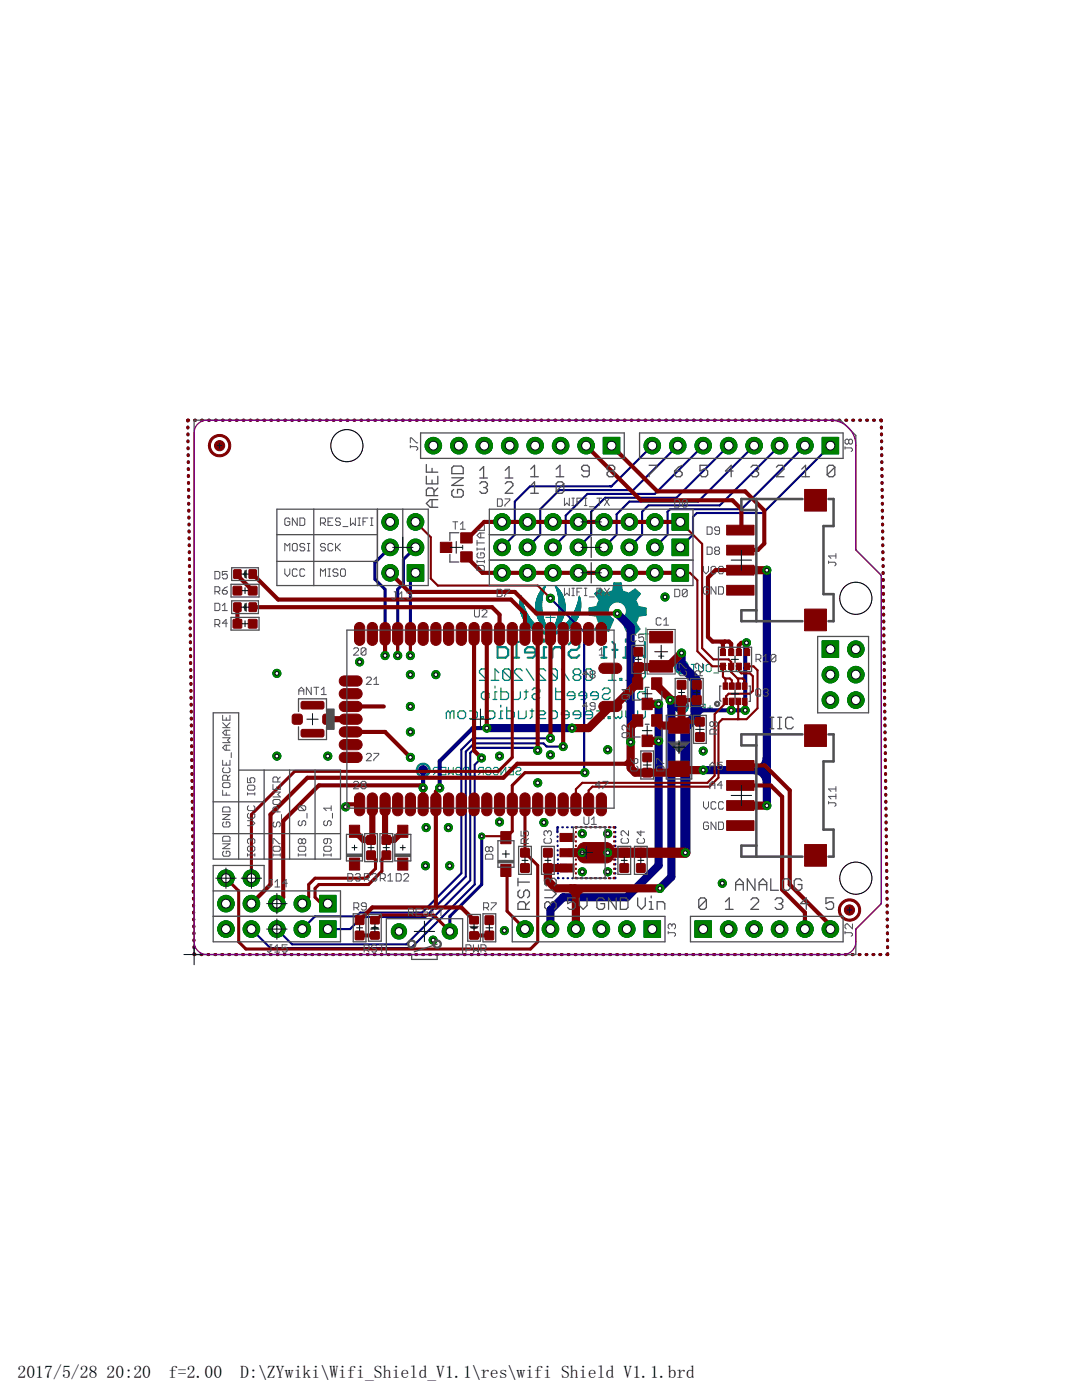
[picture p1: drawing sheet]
<svg xmlns="http://www.w3.org/2000/svg" width="216mm" height="279mm" viewBox="0 0 216 279" stroke-linecap="round" stroke-linejoin="round" font-family="sans-serif">
<defs><g id="words">
<g font-size="3.5">
<text x="3.5" y="274.9">2017/5/28</text>
<text x="21.3" y="274.9">20:20</text>
<text x="33.7" y="274.9">f=2.00</text>
<text x="47.9" y="274.9">D:\ZYwiki\Wifi_Shield_V1.1\res\wifi Shield V1.1.brd</text>
</g>
</g></defs>
<g fill="none" stroke="#008080" stroke-width=".2">
<path d="M108.9 123.2h1.9M109.8 122.2v2M127.7 126.5h2.4M128.9 125.3v2.4M135.5 133.1h1M136 132.6v1M137.9 132.6h1M138.4 132.6v1.4M139.4 132.6v1.2l.3 .2h.4l.3-.2v-1.2M140.9 132.8l.3-.2h.4l.3 .2v1l-.3 .2h-.4l-.3-.2zM142.4 134.3h1M144.1 133.3h.3"/>
<path d="M144.1 133.3l-.2 .3v.2l.2 .2h.5l.3-.2M144.9 132.8l-.3-.2h-.5l-.2 .2v.3l.2 .2M145.4 132.6v1l.5 .4 .5-.4v-1M147.1 133.3h.3M147.1 133.3l-.2 .3v.2l.2 .2h.5l.3-.2M147.9 132.8l-.3-.2h-.5l-.2 .2v.3l.2 .2M148.4 133.3h1M148.9 132.8v1M83.9 153.7h1M84.4 153.2v1M87 154.1l-.5 .5M87.5 154.1h-.8l-.2-.2v-.5l.2-.3h.8v1.5"/>
<path d="M88 153.1h1v1.5h-1M88.5 153.9h.5M89.5 153.1v1.5l.5-.5 .4 .5v-1.5M91.2 153.1h.5l.2 .3v1l-.2 .2h-.5l-.2-.2v-1zM93.5 154.1h-.8l-.2-.2v-.5l.2-.3h.8v1.5M94 154.9h.9M95.9 154.1l-.4 .5M96.4 154.1h-.7l-.2-.2v-.5l.2-.3h.7v1.5M97.2 153.1h.5l.2 .3v1l-.2 .2h-.5l-.3-.2v-1zM98.4 153.4l.3-.3h.5l.2 .3v.2l-.2 .3h-.5l-.3 .2v.3l.3 .2h.5l.2-.2M99.9 153.1v1.5l1-1.5v1.5M101.4 153.1h1v1.5h-1"/>
<path d="M101.9 153.9h.5M102.9 153.4l.3-.3h.5l.2 .3v.2l-.2 .3h-.5l-.3 .2v.3l.3 .2h.5l.2-.2M135.5 141h1M136 140.5v1M138.2 140.5v1l.5 .5 .5-.5v-1M139.7 140.5h1v.8l-.5-.2h-.2l-.3 .2v.5l.3 .2h.4l.3-.2M141.2 141.3h1M141.7 140.8v1"/>
</g>
<g fill="none" stroke="#008080" stroke-width=".25">
<path d="M96.1 138.5l.3-.4h.8l.4 .4v.7l-.4 .4h-.8l-.3-.4zM97.2 133.9l-.4-.4h-.7l-.4 .4v.4l1.5 1.5h-1.5M98 135.8h1.5M98.4 139.6h.7M98.8 136.9v.4M99.1 138.1h-.3v1.5M99.5 134.3l-.7-.8v2.3M99.9 137.3v2.3h1.2l.4-.4v-.7l-.4-.4h-1.2M100.3 133.9v1.5l.4 .4h.8l.4-.4M100.3 133.9l.4-.4h.8l.4 .4v1.5M100.3 133.9l1.6 1.5M102.3 138.1v1.5h1.1l.4-.4v-1.1"/>
<path d="M104.2 133.9l-.4-.4h-.7l-.4 .4v.4l1.5 1.5h-1.5M104.6 138.1h.8M105 137.7v1.5l-.4 .4M105 133.5l1.5 2.3M106.2 137.7l.4-.4h.7l.4 .4v.4l-.4 .4h-.7l-.4 .3v.4l.4 .4h.7l.4-.4M108.9 133.9l-.4-.4h-.8l-.3 .4v.4l1.5 1.5h-1.5M109.7 133.9v1.5l.4 .4h.7l.4-.4M109.7 133.9l.4-.4h.7l.4 .4v1.5M109.7 133.9l1.5 1.5M110.9 137.3v2.3h1.1l.4-.4v-.7l-.4-.4h-1.1M112 133.5l1.6 2.3M114.7 138.8h-1.5v-.3l.4-.4h.7l.4 .4v.7l-.4 .4h-.7"/>
<path d="M114.7 134.6l-.3-.3v-.4l.3-.4h.8l.4 .4v.4l-.4 .3M114.7 134.6l-.3 .4v.4l.3 .4h.8l.4-.4v-.4l-.4-.4M114.7 134.6h.8M116.7 133.9l.4-.4h.8l.3 .4v1.5M116.7 133.9v1.5l.4 .4h.8l.3-.4M116.7 133.9l1.5 1.5M117.1 138.8h-1.6v-.3l.4-.4h.8l.4 .4v.7l-.4 .4h-.8M119.4 138.8h-1.5v-.3l.4-.4h.7l.4 .4v.7l-.4 .4h-.7M120.2 137.7l.4-.4h.7l.4 .4v.4l-.4 .4h-.7l-.4 .3v.4l.4 .4h.7l.4-.4M121.4 135.8h1.5M122.9 134.3l-.7-.8v2.3M123.7 135.4h.4v.4h-.4z"/>
<path d="M124.9 138.1v1.9l.4 .4h.3M124.9 135.8h1.5M126.4 138.1v1.1l-.4 .4h-1.1M126.4 134.3l-.8-.8v2.3M127.2 133.5v1.5l.8 .8 .8-.8v-1.5M128.8 137.3v2.3h-1.2l-.4-.4v-.7l.4-.4h1.2M89.8 142.3l.4-.4h.4v1.5M89.8 142.3v1.1M89.8 142.3l-.4-.4-.4 .4v1.1M91.4 142.3l.4-.4h.7l.4 .4v.7l-.4 .4h-.7l-.4-.4zM93.7 141.9h1.2l.3 .4v.7l-.3 .4h-1.2M96 143h.4v.4h-.4z"/>
<path d="M97.2 142.3l.4-.4h.8l.3 .4v.7l-.3 .4h-.8l-.4-.4zM99.5 143.4h.8M99.9 140.7v.4M100.3 141.9h-.4v1.5M101.1 141.1v2.3h1.2l.3-.4v-.7l-.3-.4h-1.2M103.5 141.9v1.5h1.1l.4-.4v-1.1M105.8 141.9h.7M106.2 141.5v1.5l-.4 .4M107.4 141.9h1.1l.4 .4-.4 .3h-.8l-.3 .4 .3 .4h1.2M109.7 141.1v2.3h1.1l.4-.4v-.7l-.4-.4h-1.1M113.6 142.6h-1.6v-.3l.4-.4h.8l.4 .4v.7l-.4 .4h-.8M115.9 142.6h-1.5v-.3l.3-.4h.8l.4 .4v.7l-.4 .4h-.8"/>
<path d="M118.2 142.6h-1.5v-.3l.4-.4h.8l.3 .4v.7l-.3 .4h-.8M119 141.9h1.2l.4 .4-.4 .3h-.8l-.4 .4 .4 .4h1.2M121.3 143h.4v.4h-.4zM122.6 141.9v1.1l.3 .4 .4-.4 .4 .4 .4-.4v-1.1M124.9 141.9v1.1l.4 .4 .3-.4 .4 .4 .4-.4v-1.1M127.2 141.9v1.1l.4 .4 .4-.4 .4 .4 .4-.4v-1.1"/>
</g>
<g fill="none" stroke="#008080" stroke-width=".42">
<path d="M99.3 128.1v3.2h1.6l.5-.6v-1l-.5-.5h-1.6M102.5 131.3h1.1M103.6 128.1h-.5v3.2M106.8 130.2h-2v-.5l.5-.5h1l.5 .5v1l-.5 .6h-1M108 131.3h1M108.5 127.6v.5M109 129.2h-.5v2.1M112.3 129.7l-.5-.5h-1.1l-.5 .5v1.6M112.3 128.1v3.2M113.5 128.6l.5-.5h1.1l.5 .5v.6l-.5 .5h-1.1l-.5 .5v.5l.5 .6h1.1l.5-.6M120 131.3h1M120.5 127.6v.5"/>
<path d="M121 129.2h-.5v2.1M122.2 128.1l.5 .5v2.7M122.2 129.7h1M124.4 131.3h1M124.9 127.6v.5M125.4 129.2h-.5v2.1M126.6 128.1v3.2l1-1.1 1.1 1.1v-3.2"/>
</g>
<g fill="none" stroke="#008080" stroke-width=".32">
<path d="M119 118.4h1.7M119.1 118.7h8.4M119.3 119h8M119.3 118.2h.9M119.4 119.3h7.6M119.5 119.5h7.2M119.7 119.8h6.9M119.7 117.9h.1M119.7 117.9l1.3 .7 1.5-.5v-1.5h1.3l.3 1.3h-1.6M119.7 117.9l-.7 .5 .7 1.5-.5 1.3M121 118.5l-1.3-.9-1 .9 .9 1.3-.5 1.3-1.5 .3v1.3l1.5 .3 .5 1.3-.9 1.2 1 1 1.2-.9 .5 .4 1-2.3M121.6 118.4h3.3"/>
<path d="M122.4 118.2h2M122.5 117.6h1.5M122.5 117.3h1.5M122.5 117.1h1.4M122.5 116.8h1.3M123.8 117.9l1.5 .7 1.6-.7M124.2 118l-.3-1.6h-1.4l-.2 1.6-1.3 .5M124.2 118l1.2 .5 1.3-.9 1 .9-.9 1.3 .5 1.3M125.7 118.4h1.7M126.3 118.2h.8M126.8 117.9h.1M126.9 117.9l.7 .7-1 1.1 .5 1.5"/>
<path d="M117.7 122.5h3.6M117.7 122.3h3.6M117.7 122h3.6M117.7 121.7h3.6M117.7 121.5h3.6M119 125.5h1.7M119.1 125.3h2.4M119.2 121.2l-1.5 .2v1.3h1.5l.5 1.8M119.2 121.2h2.2M119.3 122.8h2.1M119.3 125.8h1M119.3 123.1h2.3"/>
<path d="M119.3 120.9h2.3M119.4 125h2.2M119.4 123.4h2.5M119.4 120.6h2.4M119.5 123.6h2.7M119.6 126.1h.4M119.6 124.7h2.2M119.6 123.9h2.6M119.6 120.4h2.3M119.7 124.2h2.3M119.7 120.1h2.7M119.7 124.4h2.2"/>
<path d="M120.8 125.5h.6M122.4 123.6a1.86 1.86 0 0 1-.7-2.8 1.86 1.86 0 0 1 3 0 1.86 1.86 0 0 1-.7 2.8M123.8 120.1h2.9M124 123.7l1 2.3 .5-.4 1.2 .9 1-1-.8-1.2M124.4 123.9h2.3M124.4 123.6h2.4M124.5 124.2h2.1M124.6 124.4h2.1M124.6 120.4h2.2M124.7 123.4h2.2M124.7 124.7h2.2M124.7 120.6h2.2"/>
<path d="M124.8 125h2.3M124.9 123.1h2.2M124.9 120.9h2.1M124.9 125.3h2.3M124.9 122.8h2.7M125 125.5h.5M125 121.2h2.1M125.1 122.5h3.3M125.1 122.3h3.5M125.2 121.5h3.4M125.2 122h3.4M125.3 121.7h3.3"/>
<path d="M125.6 125.5h1.7M126 125.8h1M126.4 126.1h.4M127.1 121.2l1.5 .2v1.3M127.4 121.1l1.5 .3v1.3l-1.5 .3-.6 1.3M128.6 122.4l-1.5 .6-.5 1.2 .8 1.3-.8 .8-1-.8-.5 .3-.8-2.1 .5-.5 .5-1.5-.7-1.3h.2l-1.5-.5-1.3 .3-.7 1.2v1.3l1 1-1 2.1-.5-.3-1.1 .8-.7-.8 .7-1"/>
</g>
<g fill="#008080" stroke="#008080" stroke-width=".2">
<path d="M110.3 126.5l.1 .1z"/>
<path d="M109.2 126.5l.1 .1z"/>
<path d="M110.3 126.5l.3 .1z"/>
<path d="M109 126.5l.3 .1z"/>
<path d="M110.3 126.5h.5z"/>
<path d="M108.8 126.5h.4z"/>
<path d="M110.4 126.5h.6z"/>
<path d="M108.6 126.5h.6z"/>
<path d="M110.5 126.4l.6 .1z"/>
<path d="M108.5 126.4l.6 .1z"/>
<path d="M110.5 126.4h.8z"/>
<path d="M108.4 126.4h.7z"/>
<path d="M110.6 126.4h.8z"/>
<path d="M108.2 126.4h.9z"/>
<path d="M108.2 126.4h.8z"/>
<path d="M110.6 126.3l.9 .1z"/>
<path d="M108.1 126.3l.9 .1z"/>
<path d="M110.7 126.3l.9 .1z"/>
<path d="M108 126.3l.9 .1z"/>
<path d="M110.7 126.3h1z"/>
<path d="M107.9 126.3h1z"/>
<path d="M110.8 126.3h.9z"/>
<path d="M107.8 126.3h1.1z"/>
<path d="M110.8 126.2l1 .1z"/>
<path d="M107.8 126.2l1 .1z"/>
<path d="M110.8 126.2l1.1 .1z"/>
<path d="M107.7 126.2l1.1 .1z"/>
<path d="M110.9 126.2h1.1z"/>
<path d="M107.6 126.2h1.1z"/>
<path d="M110.9 126.2h1.2z"/>
<path d="M107.5 126.2h1.1z"/>
<path d="M111 126.1l1.1 .1z"/>
<path d="M107.5 126.1l1.2 .1z"/>
<path d="M111 126.1l1.2 .1z"/>
<path d="M107.4 126.1l1.2 .1z"/>
<path d="M111 126.1h1.2z"/>
<path d="M107.4 126.1h1.2z"/>
<path d="M111.1 126.1h1.2z"/>
<path d="M107.3 126.1h1.2z"/>
<path d="M111.1 126l1.3 .1z"/>
<path d="M107.3 126l1.2 .1z"/>
<path d="M111.1 126h1.3z"/>
<path d="M107.2 126h1.2z"/>
<path d="M111.2 126h1.3z"/>
<path d="M107.1 126h1.3z"/>
<path d="M111.3 125.9l1.3 .1z"/>
<path d="M107 125.9l1.4 .1z"/>
<path d="M111.3 125.9h1.3z"/>
<path d="M107 125.9h1.3z"/>
<path d="M111.3 125.9h1.4z"/>
<path d="M110.2 125.9h.1z"/>
<path d="M109.4 125.9h.1z"/>
<path d="M111.4 125.9h1.3z"/>
<path d="M109.3 125.9h.2z"/>
<path d="M106.9 125.9h1.3z"/>
<path d="M111.4 125.8l1.4 .1z"/>
<path d="M110.2 125.8l.1 .1z"/>
<path d="M109.3 125.8l.2 .1z"/>
<path d="M106.9 125.8l1.3 .1z"/>
<path d="M110.2 125.8l.2 .1z"/>
<path d="M109.2 125.8l.3 .1z"/>
<path d="M106.8 125.8l1.3 .1z"/>
<path d="M111.5 125.8h1.4z"/>
<path d="M110.2 125.8h.2z"/>
<path d="M109.2 125.8h.2z"/>
<path d="M106.7 125.8h1.4z"/>
<path d="M111.5 125.7l1.5 .1z"/>
<path d="M110.3 125.7l.2 .1z"/>
<path d="M109.1 125.7l.3 .1z"/>
<path d="M106.7 125.7l1.4 .1z"/>
<path d="M111.6 125.7l1.4 .1z"/>
<path d="M110.2 125.7l.3 .1z"/>
<path d="M106.6 125.7l1.4 .1z"/>
<path d="M111.6 125.7h1.5z"/>
<path d="M110.3 125.7h.3z"/>
<path d="M109.1 125.7h.3z"/>
<path d="M106.5 125.7h1.5z"/>
<path d="M111.6 125.6l1.5 .1z"/>
<path d="M110.3 125.6l.3 .1z"/>
<path d="M109 125.6l.4 .1z"/>
<path d="M106.5 125.6l1.4 .1z"/>
<path d="M111.7 125.6l1.4 .1z"/>
<path d="M111.7 125.6h1.4z"/>
<path d="M110.3 125.6h.4z"/>
<path d="M109 125.6h.3z"/>
<path d="M106.4 125.6h1.5z"/>
<path d="M111.8 125.6h1.4z"/>
<path d="M106.4 125.6h1.4z"/>
<path d="M111.8 125.6h1.5z"/>
<path d="M110.4 125.6h.3z"/>
<path d="M108.9 125.6h.4z"/>
<path d="M111.8 125.5l1.5 .1z"/>
<path d="M110.4 125.5l.4 .1z"/>
<path d="M108.9 125.5l.4 .1z"/>
<path d="M106.3 125.5l1.5 .1z"/>
<path d="M111.9 125.5h1.4z"/>
<path d="M110.4 125.5h.4z"/>
<path d="M108.9 125.5h.4z"/>
<path d="M106.3 125.5h1.4z"/>
<path d="M111.9 125.5h1.5z"/>
<path d="M108.8 125.5h.5z"/>
<path d="M106.2 125.5h1.5z"/>
<path d="M112 125.4l1.4 .1z"/>
<path d="M110.4 125.4l.5 .1z"/>
<path d="M108.8 125.4l.4 .1z"/>
<path d="M106.2 125.4l1.5 .1z"/>
<path d="M112 125.4h1.4z"/>
<path d="M110.4 125.4h.5z"/>
<path d="M108.8 125.4h.4z"/>
<path d="M106.2 125.4h1.4z"/>
<path d="M112 125.4h1.5z"/>
<path d="M106.1 125.4h1.5z"/>
<path d="M112 125.3l1.5 .1z"/>
<path d="M110.4 125.3l.5 .1z"/>
<path d="M108.7 125.3l.5 .1z"/>
<path d="M106.1 125.3l1.4 .1z"/>
<path d="M112.1 125.3l1.5 .1z"/>
<path d="M110.4 125.3l.6 .1z"/>
<path d="M112.1 125.3h1.5z"/>
<path d="M110.5 125.3h.5z"/>
<path d="M108.7 125.3h.5z"/>
<path d="M106 125.3h1.5z"/>
<path d="M108.6 125.3h.6z"/>
<path d="M112.2 125.2l1.4 .1z"/>
<path d="M110.5 125.2l.5 .1z"/>
<path d="M108.6 125.2l.6 .1z"/>
<path d="M106 125.2l1.4 .1z"/>
<path d="M112.2 125.2l1.5 .1z"/>
<path d="M110.5 125.2l.6 .1z"/>
<path d="M105.9 125.2l1.5 .1z"/>
<path d="M112.2 125.2h1.5z"/>
<path d="M110.5 125.2h.6z"/>
<path d="M108.6 125.2h.5z"/>
<path d="M105.9 125.2h1.5z"/>
<path d="M112.3 125.2h1.4z"/>
<path d="M112.3 125.1l1.5 .1z"/>
<path d="M110.6 125.1l.5 .1z"/>
<path d="M108.5 125.1l.6 .1z"/>
<path d="M105.8 125.1l1.6 .1z"/>
<path d="M110.6 125.1l.6 .1z"/>
<path d="M105.8 125.1l1.5 .1z"/>
<path d="M112.3 125.1h1.5z"/>
<path d="M110.6 125.1h.6z"/>
<path d="M108.5 125.1h.6z"/>
<path d="M105.8 125.1h1.5z"/>
<path d="M112.4 125.1h1.5z"/>
<path d="M105.7 125.1h1.5z"/>
<path d="M108.4 125.1h.7z"/>
<path d="M112.4 125l1.5 .1z"/>
<path d="M110.6 125l.7 .1z"/>
<path d="M108.4 125l.7 .1z"/>
<path d="M105.7 125l1.5 .1z"/>
<path d="M112.4 125h1.5z"/>
<path d="M110.6 125h.7z"/>
<path d="M108.4 125h.6z"/>
<path d="M105.7 125h1.5z"/>
<path d="M112.5 125h1.5z"/>
<path d="M105.6 125h1.6z"/>
<path d="M112.5 124.9l1.5 .1z"/>
<path d="M110.6 124.9l.7 .1z"/>
<path d="M108.3 124.9l.7 .1z"/>
<path d="M105.6 124.9l1.5 .1z"/>
<path d="M110.7 124.9l.6 .1z"/>
<path d="M112.6 124.9h1.4z"/>
<path d="M110.7 124.9h.7z"/>
<path d="M108.3 124.9h.7z"/>
<path d="M105.5 124.9h1.6z"/>
<path d="M112.6 124.9h1.5z"/>
<path d="M105.5 124.9h1.5z"/>
<path d="M112.6 124.8l1.5 .1z"/>
<path d="M110.7 124.8l.7 .1z"/>
<path d="M108.2 124.8l.8 .1z"/>
<path d="M105.5 124.8l1.5 .1z"/>
<path d="M108.2 124.8l.7 .1z"/>
<path d="M112.6 124.8h1.6z"/>
<path d="M110.7 124.8h.7z"/>
<path d="M108.2 124.8h.7z"/>
<path d="M105.4 124.8h1.6z"/>
<path d="M112.7 124.8h1.5z"/>
<path d="M110.7 124.8h.8z"/>
<path d="M112.7 124.7l1.5 .1z"/>
<path d="M110.7 124.7l.8 .1z"/>
<path d="M108.1 124.7l.8 .1z"/>
<path d="M105.4 124.7l1.5 .1z"/>
<path d="M110.8 124.7l.7 .1z"/>
<path d="M108.2 124.7l.7 .1z"/>
<path d="M105.3 124.7l1.6 .1z"/>
<path d="M112.7 124.7h1.6z"/>
<path d="M110.8 124.7h.7z"/>
<path d="M108.1 124.7h.8z"/>
<path d="M105.3 124.7h1.6z"/>
<path d="M112.8 124.7h1.5z"/>
<path d="M105.3 124.7h1.5z"/>
<path d="M112.8 124.6l1.5 .1z"/>
<path d="M110.8 124.6l.8 .1z"/>
<path d="M108.1 124.6l.8 .1z"/>
<path d="M105.3 124.6l1.5 .1z"/>
<path d="M112.9 124.6h1.4z"/>
<path d="M110.8 124.6h.8z"/>
<path d="M108.1 124.6h.8z"/>
<path d="M105.3 124.6h1.4z"/>
<path d="M112.9 124.6h1.5z"/>
<path d="M108.1 124.6h.7z"/>
<path d="M105.2 124.6h1.5z"/>
<path d="M112.9 124.5l1.5 .1z"/>
<path d="M110.8 124.5l.8 .1z"/>
<path d="M108 124.5l.8 .1z"/>
<path d="M105.2 124.5l1.5 .1z"/>
<path d="M112.9 124.5h1.5z"/>
<path d="M110.8 124.5h.9z"/>
<path d="M108 124.5h.8z"/>
<path d="M105.2 124.5h1.5z"/>
<path d="M110.9 124.5h.8z"/>
<path d="M105.2 124.5h1.4z"/>
<path d="M113 124.5h1.5z"/>
<path d="M105.1 124.5h1.6z"/>
<path d="M113 124.4l1.5 .1z"/>
<path d="M110.9 124.4l.8 .1z"/>
<path d="M107.9 124.4l.9 .1z"/>
<path d="M105.1 124.4l1.5 .1z"/>
<path d="M113.1 124.4h1.4z"/>
<path d="M110.9 124.4h.9z"/>
<path d="M107.9 124.4h.9z"/>
<path d="M105.1 124.4h1.5z"/>
<path d="M113.1 124.4h1.5z"/>
<path d="M105.1 124.4h1.4z"/>
<path d="M113.1 124.3l1.5 .1z"/>
<path d="M110.9 124.3l.9 .1z"/>
<path d="M107.9 124.3l.9 .1z"/>
<path d="M105 124.3l1.6 .1z"/>
<path d="M107.8 124.3l.9 .1z"/>
<path d="M105 124.3l1.5 .1z"/>
<path d="M113.1 124.3h1.5z"/>
<path d="M111 124.3h.8z"/>
<path d="M107.8 124.3h.9z"/>
<path d="M105 124.3h1.5z"/>
<path d="M113.1 124.2l1.5 .1z"/>
<path d="M110.9 124.2l.9 .1z"/>
<path d="M107.8 124.2l.9 .1z"/>
<path d="M105 124.2l1.5 .1z"/>
<path d="M113.2 124.2l1.5 .1z"/>
<path d="M110.9 124.2l1 .1z"/>
<path d="M105 124.2l1.4 .1z"/>
<path d="M113.2 124.2h1.5z"/>
<path d="M111 124.2h.8z"/>
<path d="M107.8 124.2h.9z"/>
<path d="M104.9 124.2h1.5z"/>
<path d="M111 124.2h.9z"/>
<path d="M107.7 124.2h1z"/>
<path d="M113.2 124.1l1.5 .1z"/>
<path d="M111 124.1l.9 .1z"/>
<path d="M107.7 124.1l1 .1z"/>
<path d="M104.9 124.1l1.4 .1z"/>
<path d="M113.3 124.1h1.4z"/>
<path d="M111 124.1h.9z"/>
<path d="M107.7 124.1h.9z"/>
<path d="M104.8 124.1h1.5z"/>
<path d="M113.3 124.1h1.5z"/>
<path d="M111 124.1h1z"/>
<path d="M107.7 124.1h1z"/>
<path d="M113.3 124l1.5 .1z"/>
<path d="M111 124l1 .1z"/>
<path d="M107.7 124l.9 .1z"/>
<path d="M104.8 124l1.4 .1z"/>
<path d="M113.4 124h1.5z"/>
<path d="M111 124h1z"/>
<path d="M107.7 124h.9z"/>
<path d="M104.8 124h1.5z"/>
<path d="M107.6 124h1z"/>
<path d="M104.8 124h1.4z"/>
<path d="M104.7 124h1.5z"/>
<path d="M113.4 123.9l1.5 .1z"/>
<path d="M111.1 123.9l.9 .1z"/>
<path d="M107.6 123.9l1 .1z"/>
<path d="M104.7 123.9l1.5 .1z"/>
<path d="M113.5 123.9l1.4 .1z"/>
<path d="M104.7 123.9l1.4 .1z"/>
<path d="M113.5 123.9h1.4z"/>
<path d="M111.1 123.9h1z"/>
<path d="M107.6 123.9h1z"/>
<path d="M104.7 123.9h1.4z"/>
<path d="M113.5 123.8l1.4 .1z"/>
<path d="M111.1 123.8l1 .1z"/>
<path d="M107.6 123.8l1 .1z"/>
<path d="M104.7 123.8l1.4 .1z"/>
<path d="M113.5 123.8l1.5 .1z"/>
<path d="M107.6 123.8l.9 .1z"/>
<path d="M104.6 123.8l1.5 .1z"/>
<path d="M113.5 123.8h1.5z"/>
<path d="M111.1 123.8h1z"/>
<path d="M107.6 123.8h.9z"/>
<path d="M104.6 123.8h1.5z"/>
<path d="M107.5 123.8h1.1z"/>
<path d="M113.6 123.7l1.4 .1z"/>
<path d="M111.1 123.7l1 .1z"/>
<path d="M107.5 123.7l1 .1z"/>
<path d="M104.6 123.7l1.4 .1z"/>
<path d="M113.6 123.7h1.4z"/>
<path d="M111.1 123.7h1.1z"/>
<path d="M107.5 123.7h1z"/>
<path d="M104.6 123.7h1.4z"/>
<path d="M113.6 123.7h1.5z"/>
<path d="M104.5 123.7h1.5z"/>
<path d="M113.7 123.6l1.4 .1z"/>
<path d="M111.1 123.6l1.1 .1z"/>
<path d="M107.5 123.6l1 .1z"/>
<path d="M104.5 123.6l1.4 .1z"/>
<path d="M113.7 123.6h1.4z"/>
<path d="M111.2 123.6h1z"/>
<path d="M107.5 123.6h1z"/>
<path d="M104.5 123.6h1.4z"/>
<path d="M107.4 123.6h1.1z"/>
<path d="M113.7 123.5l1.4 .1z"/>
<path d="M111.2 123.5l1 .1z"/>
<path d="M107.4 123.5l1.1 .1z"/>
<path d="M104.5 123.5l1.4 .1z"/>
<path d="M113.8 123.5l1.3 .1z"/>
<path d="M113.7 123.5h1.4z"/>
<path d="M111.2 123.5h1z"/>
<path d="M107.4 123.5h1.1z"/>
<path d="M104.5 123.5h1.4z"/>
<path d="M113.8 123.5h1.3z"/>
<path d="M104.4 123.5h1.4z"/>
<path d="M113.8 123.4l1.4 .1z"/>
<path d="M111.2 123.4l1.1 .1z"/>
<path d="M107.4 123.4l1.1 .1z"/>
<path d="M104.5 123.4l1.3 .1z"/>
<path d="M107.4 123.4l1 .1z"/>
<path d="M104.4 123.4l1.4 .1z"/>
<path d="M113.8 123.4h1.4z"/>
<path d="M111.2 123.4h1.1z"/>
<path d="M107.4 123.4h1z"/>
<path d="M104.4 123.4h1.3z"/>
<path d="M113.9 123.4h1.3z"/>
<path d="M107.3 123.4h1.1z"/>
<path d="M113.9 123.3l1.3 .1z"/>
<path d="M111.3 123.3l1 .1z"/>
<path d="M107.3 123.3l1.1 .1z"/>
<path d="M104.4 123.3l1.3 .1z"/>
<path d="M113.9 123.3h1.4z"/>
<path d="M111.3 123.3h1z"/>
<path d="M107.3 123.3h1.1z"/>
<path d="M104.3 123.3h1.4z"/>
<path d="M113.9 123.2l1.4 .1z"/>
<path d="M111.3 123.2l1 .1z"/>
<path d="M107.3 123.2l1.1 .1z"/>
<path d="M104.3 123.2l1.4 .1z"/>
<path d="M114 123.2l1.3 .1z"/>
<path d="M111.3 123.2l1.1 .1z"/>
<path d="M104.3 123.2l1.3 .1z"/>
<path d="M114 123.2h1.3z"/>
<path d="M111.3 123.2h1.1z"/>
<path d="M107.3 123.2h1.1z"/>
<path d="M104.3 123.2h1.3z"/>
<path d="M114 123.1l1.3 .1z"/>
<path d="M111.3 123.1l1.1 .1z"/>
<path d="M107.3 123.1l1.1 .1z"/>
<path d="M104.3 123.1l1.3 .1z"/>
<path d="M114 123.1h1.3z"/>
<path d="M111.3 123.1h1.1z"/>
<path d="M107.3 123.1h1.1z"/>
<path d="M104.3 123.1h1.3z"/>
<path d="M114 123.1h1.4z"/>
<path d="M104.2 123.1h1.3z"/>
<path d="M114.1 123l1.3 .1z"/>
<path d="M111.3 123l1.1 .1z"/>
<path d="M107.3 123l1.1 .1z"/>
<path d="M104.2 123l1.3 .1z"/>
<path d="M107.2 123l1.1 .1z"/>
<path d="M114.1 123h1.3z"/>
<path d="M111.3 123h1.1z"/>
<path d="M107.2 123h1.1z"/>
<path d="M104.2 123h1.3z"/>
<path d="M114.1 122.9l1.3 .1z"/>
<path d="M111.4 122.9l1.1 .1z"/>
<path d="M107.2 122.9l1.1 .1z"/>
<path d="M104.2 122.9l1.3 .1z"/>
<path d="M114.2 122.9l1.2 .1z"/>
<path d="M111.3 122.9l1.2 .1z"/>
<path d="M114.2 122.9h1.3z"/>
<path d="M111.4 122.9h1.1z"/>
<path d="M107.2 122.9h1.1z"/>
<path d="M104.2 122.9h1.2z"/>
<path d="M111.3 122.9h1.2z"/>
<path d="M114.2 122.8l1.2 .1z"/>
<path d="M111.3 122.8l1.2 .1z"/>
<path d="M107.2 122.8l1.1 .1z"/>
<path d="M104.1 122.8l1.3 .1z"/>
<path d="M114.2 122.8l1.3 .1z"/>
<path d="M111.4 122.8l1.1 .1z"/>
<path d="M114.3 122.8h1.2z"/>
<path d="M111.4 122.8h1.1z"/>
<path d="M107.2 122.8h1.1z"/>
<path d="M104.1 122.8h1.3z"/>
<path d="M107.1 122.8h1.2z"/>
<path d="M104.1 122.8h1.2z"/>
<path d="M114.3 122.7l1.2 .1z"/>
<path d="M111.4 122.7l1.1 .1z"/>
<path d="M107.1 122.7l1.2 .1z"/>
<path d="M104.1 122.7l1.2 .1z"/>
<path d="M114.3 122.7h1.2z"/>
<path d="M111.4 122.7h1.1z"/>
<path d="M107.1 122.7h1.1z"/>
<path d="M104.1 122.7h1.2z"/>
<path d="M107.1 122.7h1.2z"/>
<path d="M114.3 122.6l1.2 .1z"/>
<path d="M111.4 122.6l1.2 .1z"/>
<path d="M107.1 122.6l1.2 .1z"/>
<path d="M104.1 122.6l1.2 .1z"/>
<path d="M114.3 122.6h1.3z"/>
<path d="M111.4 122.6h1.2z"/>
<path d="M107.1 122.6h1.1z"/>
<path d="M104.1 122.6h1.2z"/>
<path d="M107.1 122.6h1.2z"/>
<path d="M104 122.6h1.3z"/>
<path d="M114.4 122.6h1.2z"/>
<path d="M104 122.6h1.2z"/>
<path d="M114.4 122.5l1.2 .1z"/>
<path d="M111.4 122.5l1.2 .1z"/>
<path d="M107.1 122.5l1.2 .1z"/>
<path d="M104 122.5l1.2 .1z"/>
<path d="M107 122.5l1.2 .1z"/>
<path d="M114.4 122.5h1.2z"/>
<path d="M111.4 122.5h1.2z"/>
<path d="M107 122.5h1.2z"/>
<path d="M104 122.5h1.2z"/>
<path d="M114.4 122.4l1.2 .1z"/>
<path d="M111.4 122.4l1.2 .1z"/>
<path d="M107 122.4l1.2 .1z"/>
<path d="M104 122.4l1.2 .1z"/>
<path d="M107.1 122.4l1.1 .1z"/>
<path d="M114.4 122.4h1.2z"/>
<path d="M111.4 122.4h1.2z"/>
<path d="M107 122.4h1.2z"/>
<path d="M104 122.4h1.2z"/>
<path d="M114.5 122.4h1.2z"/>
<path d="M114.5 122.3l1.2 .1z"/>
<path d="M111.4 122.3l1.2 .1z"/>
<path d="M107 122.3l1.2 .1z"/>
<path d="M103.9 122.3l1.2 .1z"/>
<path d="M114.5 122.3l1.1 .1z"/>
<path d="M114.5 122.3h1.1z"/>
<path d="M111.5 122.3h1.1z"/>
<path d="M107 122.3h1.2z"/>
<path d="M103.9 122.3h1.2z"/>
<path d="M114.5 122.3h1.2z"/>
<path d="M114.6 122.3h1.1z"/>
<path d="M111.5 122.3h1.2z"/>
<path d="M104 122.3h1.1z"/>
<path d="M114.6 122.2l1.1 .1z"/>
<path d="M111.5 122.2l1.2 .1z"/>
<path d="M107 122.2l1.2 .1z"/>
<path d="M103.9 122.2l1.2 .1z"/>
<path d="M114.6 122.2h1.1z"/>
<path d="M111.5 122.2h1.1z"/>
<path d="M107 122.2h1.2z"/>
<path d="M103.9 122.2h1.2z"/>
<path d="M111.5 122.2h1.2z"/>
<path d="M103.9 122.2h1.1z"/>
<path d="M114.6 122.1l1.1 .1z"/>
<path d="M111.5 122.1l1.2 .1z"/>
<path d="M107 122.1l1.2 .1z"/>
<path d="M103.9 122.1l1.1 .1z"/>
<path d="M114.6 122.1h1.1z"/>
<path d="M111.5 122.1h1.2z"/>
<path d="M107 122.1h1.2z"/>
<path d="M103.9 122.1h1.1z"/>
<path d="M114.6 122l1.1 .1z"/>
<path d="M111.5 122l1.2 .1z"/>
<path d="M107 122l1.2 .1z"/>
<path d="M103.9 122l1.1 .1z"/>
<path d="M114.7 122l1 .1z"/>
<path d="M107 122l1.1 .1z"/>
<path d="M103.9 122l1 .1z"/>
<path d="M114.7 122h1z"/>
<path d="M111.5 122h1.2z"/>
<path d="M107 122h1.2z"/>
<path d="M103.8 122h1.1z"/>
<path d="M114.7 122h1.1z"/>
<path d="M107 122h1.1z"/>
<path d="M114.7 121.9l1 .1z"/>
<path d="M111.5 121.9l1.2 .1z"/>
<path d="M107 121.9l1.2 .1z"/>
<path d="M103.9 121.9l1 .1z"/>
<path d="M114.7 121.9l1.1 .1z"/>
<path d="M107 121.9l1.1 .1z"/>
<path d="M103.8 121.9l1.1 .1z"/>
<path d="M114.7 121.9h1z"/>
<path d="M111.5 121.9h1.2z"/>
<path d="M107 121.9h1.1z"/>
<path d="M103.8 121.9h1.1z"/>
<path d="M114.7 121.9h1.1z"/>
<path d="M103.9 121.9h1z"/>
<path d="M114.7 121.8l1.1 .1z"/>
<path d="M111.5 121.8l1.2 .1z"/>
<path d="M107 121.8l1.1 .1z"/>
<path d="M103.8 121.8l1.1 .1z"/>
<path d="M103.8 121.8l1 .1z"/>
<path d="M114.7 121.8h1.1z"/>
<path d="M111.5 121.8h1.2z"/>
<path d="M107 121.8h1.1z"/>
<path d="M103.8 121.8h1z"/>
<path d="M114.8 121.8h1z"/>
<path d="M106.9 121.8h1.2z"/>
<path d="M114.8 121.7l1 .1z"/>
<path d="M111.5 121.7l1.2 .1z"/>
<path d="M106.9 121.7l1.2 .1z"/>
<path d="M103.8 121.7l1 .1z"/>
<path d="M114.8 121.7h1z"/>
<path d="M111.5 121.7h1.2z"/>
<path d="M106.9 121.7h1.2z"/>
<path d="M103.8 121.7h1z"/>
<path d="M114.8 121.6l1 .1z"/>
<path d="M111.5 121.6l1.2 .1z"/>
<path d="M106.9 121.6l1.2 .1z"/>
<path d="M103.8 121.6l1 .1z"/>
<path d="M114.9 121.6h.9z"/>
<path d="M111.5 121.6h1.2z"/>
<path d="M106.9 121.6h1.2z"/>
<path d="M103.8 121.6h1z"/>
<path d="M114.9 121.5l.9 .1z"/>
<path d="M111.5 121.5l1.2 .1z"/>
<path d="M106.9 121.5l1.2 .1z"/>
<path d="M103.8 121.5l.9 .1z"/>
<path d="M114.9 121.5h.9z"/>
<path d="M111.5 121.5h1.2z"/>
<path d="M106.9 121.5h1.2z"/>
<path d="M103.8 121.5h.9z"/>
<path d="M111.6 121.5h1.2z"/>
<path d="M114.9 121.4l.9 .1z"/>
<path d="M111.5 121.4l1.2 .1z"/>
<path d="M106.9 121.4l1.2 .1z"/>
<path d="M103.8 121.4l.9 .1z"/>
<path d="M114.9 121.4h.9z"/>
<path d="M111.6 121.4h1.2z"/>
<path d="M106.9 121.4h1.2z"/>
<path d="M103.7 121.4h1z"/>
<path d="M114.9 121.4h1z"/>
<path d="M111.5 121.4h1.2z"/>
<path d="M115 121.3l.8 .1z"/>
<path d="M111.5 121.3l1.2 .1z"/>
<path d="M106.9 121.3l1.2 .1z"/>
<path d="M103.8 121.3l.8 .1z"/>
<path d="M115 121.3h.9z"/>
<path d="M111.6 121.3h1.2z"/>
<path d="M106.9 121.3h1.2z"/>
<path d="M103.8 121.3h.8z"/>
<path d="M115 121.3h.8z"/>
<path d="M111.5 121.3h1.2z"/>
<path d="M115 121.2l.9 .1z"/>
<path d="M111.5 121.2l1.2 .1z"/>
<path d="M106.9 121.2l1.2 .1z"/>
<path d="M103.8 121.2l.8 .1z"/>
<path d="M115 121.2h.9z"/>
<path d="M111.6 121.2h1.2z"/>
<path d="M106.9 121.2h1.2z"/>
<path d="M103.7 121.2h.9z"/>
<path d="M103.8 121.2h.8z"/>
<path d="M115 121.1l.8 .1z"/>
<path d="M111.6 121.1l1.2 .1z"/>
<path d="M106.9 121.1l1.2 .1z"/>
<path d="M103.7 121.1l.9 .1z"/>
<path d="M115.1 121.1l.8 .1z"/>
<path d="M115.1 121.1h.8z"/>
<path d="M111.6 121.1h1.2z"/>
<path d="M106.9 121.1h1.2z"/>
<path d="M103.7 121.1h.8z"/>
<path d="M115.1 121l.8 .1z"/>
<path d="M111.6 121l1.2 .1z"/>
<path d="M106.9 121l1.2 .1z"/>
<path d="M103.7 121l.8 .1z"/>
<path d="M115.1 121h.8z"/>
<path d="M111.6 121h1.2z"/>
<path d="M106.9 121h1.2z"/>
<path d="M103.7 121h.8z"/>
<path d="M115.1 120.9l.8 .1z"/>
<path d="M111.6 120.9l1.2 .1z"/>
<path d="M106.9 120.9l1.2 .1z"/>
<path d="M103.7 120.9l.8 .1z"/>
<path d="M115.1 120.9h.8z"/>
<path d="M111.6 120.9h1.2z"/>
<path d="M106.9 120.9h1.2z"/>
<path d="M103.7 120.9h.8z"/>
<path d="M115.1 120.8l.8 .1z"/>
<path d="M111.6 120.8l1.2 .1z"/>
<path d="M106.9 120.8l1.2 .1z"/>
<path d="M103.7 120.8l.8 .1z"/>
<path d="M115.2 120.8h.7z"/>
<path d="M111.6 120.8h1.2z"/>
<path d="M106.9 120.8h1.2z"/>
<path d="M103.7 120.8h.7z"/>
<path d="M115.2 120.7l.7 .1z"/>
<path d="M111.6 120.7l1.2 .1z"/>
<path d="M106.9 120.7l1.2 .1z"/>
<path d="M103.7 120.7l.7 .1z"/>
<path d="M115.2 120.7h.7z"/>
<path d="M111.6 120.7h1.2z"/>
<path d="M106.9 120.7h1.2z"/>
<path d="M103.7 120.7h.7z"/>
<path d="M111.6 120.7h1.1z"/>
<path d="M115.2 120.6l.7 .1z"/>
<path d="M111.6 120.6l1.1 .1z"/>
<path d="M106.9 120.6l1.2 .1z"/>
<path d="M103.7 120.6l.7 .1z"/>
<path d="M115.2 120.6h.7z"/>
<path d="M111.6 120.6h1.1z"/>
<path d="M106.9 120.6h1.2z"/>
<path d="M103.7 120.6h.7z"/>
<path d="M115.2 120.5l.7 .1z"/>
<path d="M111.6 120.5l1.1 .1z"/>
<path d="M106.9 120.5l1.2 .1z"/>
<path d="M103.7 120.5l.7 .1z"/>
<path d="M115.3 120.5h.6z"/>
<path d="M111.6 120.5h1.1z"/>
<path d="M107 120.5h1.1z"/>
<path d="M103.7 120.5h.7z"/>
<path d="M103.7 120.5h.6z"/>
<path d="M115.3 120.4l.6 .1z"/>
<path d="M111.6 120.4l1.1 .1z"/>
<path d="M107 120.4l1.1 .1z"/>
<path d="M103.7 120.4l.6 .1z"/>
<path d="M115.3 120.4h.6z"/>
<path d="M111.6 120.4h1.1z"/>
<path d="M107 120.4h1.1z"/>
<path d="M103.7 120.4h.6z"/>
<path d="M115.3 120.3l.6 .1z"/>
<path d="M111.6 120.3l1.1 .1z"/>
<path d="M107 120.3l1.1 .1z"/>
<path d="M103.7 120.3l.6 .1z"/>
<path d="M115.3 120.3h.6z"/>
<path d="M111.5 120.3h1.2z"/>
<path d="M107 120.3h1.1z"/>
<path d="M103.7 120.3h.6z"/>
<path d="M115.3 120.2l.6 .1z"/>
<path d="M111.6 120.2l1.1 .1z"/>
<path d="M107 120.2l1.1 .1z"/>
<path d="M103.7 120.2l.6 .1z"/>
<path d="M111.5 120.2l1.1 .1z"/>
<path d="M103.8 120.2l.5 .1z"/>
<path d="M115.4 120.2h.5z"/>
<path d="M111.5 120.2h1.1z"/>
<path d="M107 120.2h1.1z"/>
<path d="M103.7 120.2h.6z"/>
<path d="M115.3 120.2h.6z"/>
<path d="M111.6 120.2h1.1z"/>
<path d="M103.8 120.2h.5z"/>
<path d="M115.4 120.1l.4 .1z"/>
<path d="M111.5 120.1l1.1 .1z"/>
<path d="M107 120.1l1.1 .1z"/>
<path d="M103.8 120.1l.5 .1z"/>
<path d="M115.4 120.1l.5 .1z"/>
<path d="M103.8 120.1l.4 .1z"/>
<path d="M115.4 120.1h.5z"/>
<path d="M111.6 120.1h1z"/>
<path d="M107 120.1h1.1z"/>
<path d="M103.8 120.1h.4z"/>
<path d="M115.4 120.1h.4z"/>
<path d="M111.5 120.1h1.1z"/>
<path d="M115.4 120l.4 .1z"/>
<path d="M111.6 120l1 .1z"/>
<path d="M107 120l1.1 .1z"/>
<path d="M103.8 120l.4 .1z"/>
<path d="M111.5 120l1.1 .1z"/>
<path d="M115.4 120h.4z"/>
<path d="M111.5 120h1.1z"/>
<path d="M107 120h1.1z"/>
<path d="M103.8 120h.4z"/>
<path d="M115.4 120h.5z"/>
<path d="M115.4 119.9l.4 .1z"/>
<path d="M111.5 119.9l1.1 .1z"/>
<path d="M107 119.9l1.1 .1z"/>
<path d="M103.8 119.9l.4 .1z"/>
<path d="M115.4 119.9h.4z"/>
<path d="M111.5 119.9h1.1z"/>
<path d="M107 119.9h1.1z"/>
<path d="M103.8 119.9h.4z"/>
<path d="M115.4 119.8l.4 .1z"/>
<path d="M111.5 119.8l1.1 .1z"/>
<path d="M107 119.8l1.1 .1z"/>
<path d="M103.8 119.8l.4 .1z"/>
<path d="M115.4 119.8h.4z"/>
<path d="M111.5 119.8h1.1z"/>
<path d="M107.1 119.8h1z"/>
<path d="M103.8 119.8h.4z"/>
<path d="M107 119.8h1.1z"/>
<path d="M115.5 119.7l.3 .1z"/>
<path d="M111.5 119.7l1.1 .1z"/>
<path d="M107.1 119.7l1 .1z"/>
<path d="M103.8 119.7l.4 .1z"/>
<path d="M115.5 119.7h.3z"/>
<path d="M111.5 119.7h1.1z"/>
<path d="M107.1 119.7h1z"/>
<path d="M103.8 119.7h.3z"/>
<path d="M115.5 119.6l.3 .1z"/>
<path d="M111.5 119.6l1.1 .1z"/>
<path d="M107.1 119.6l1 .1z"/>
<path d="M103.8 119.6l.3 .1z"/>
<path d="M111.5 119.6l1 .1z"/>
<path d="M115.5 119.6h.3z"/>
<path d="M111.5 119.6h1z"/>
<path d="M107.1 119.6h1.1z"/>
<path d="M103.8 119.6h.3z"/>
<path d="M115.5 119.5l.3 .1z"/>
<path d="M111.5 119.5l1 .1z"/>
<path d="M107.1 119.5l1 .1z"/>
<path d="M103.8 119.5l.3 .1z"/>
<path d="M103.9 119.5l.2 .1z"/>
<path d="M115.5 119.5h.3z"/>
<path d="M111.5 119.5h1z"/>
<path d="M107.1 119.5h1z"/>
<path d="M103.8 119.5h.3z"/>
<path d="M115.5 119.5h.2z"/>
<path d="M107.2 119.5h.9z"/>
<path d="M103.9 119.5h.2z"/>
<path d="M115.5 119.4l.2 .1z"/>
<path d="M111.5 119.4l1 .1z"/>
<path d="M107.2 119.4l.9 .1z"/>
<path d="M103.9 119.4l.2 .1z"/>
<path d="M115.5 119.4h.2z"/>
<path d="M111.5 119.4h1z"/>
<path d="M107.2 119.4h.9z"/>
<path d="M103.9 119.4h.2z"/>
<path d="M107.2 119.4h1z"/>
<path d="M115.5 119.3l.2 .1z"/>
<path d="M111.5 119.3l1 .1z"/>
<path d="M107.2 119.3l.9 .1z"/>
<path d="M103.9 119.3l.2 .1z"/>
<path d="M115.5 119.3h.2z"/>
<path d="M111.5 119.3h.9z"/>
<path d="M107.2 119.3h1z"/>
<path d="M103.9 119.3h.2z"/>
<path d="M115.6 119.3h.1z"/>
<path d="M115.6 119.2l.1 .1z"/>
<path d="M111.5 119.2l.9 .1z"/>
<path d="M107.2 119.2l1 .1z"/>
<path d="M103.9 119.2l.2 .1z"/>
<path d="M111.4 119.2l1 .1z"/>
<path d="M115.6 119.2h.1z"/>
<path d="M111.4 119.2h1z"/>
<path d="M107.2 119.2h1z"/>
<path d="M111.4 119.1l1 .1z"/>
<path d="M107.3 119.1l.9 .1z"/>
<path d="M111.4 119.1h1z"/>
<path d="M107.3 119.1h.9z"/>
<path d="M111.4 119l1 .1z"/>
<path d="M107.3 119l.9 .1z"/>
<path d="M111.4 119l.9 .1z"/>
<path d="M111.4 119h1z"/>
<path d="M107.3 119h.9z"/>
<path d="M111.4 119h.9z"/>
<path d="M107.3 119h1z"/>
<path d="M111.4 118.9l.9 .1z"/>
<path d="M107.4 118.9l.8 .1z"/>
<path d="M111.4 118.9h.9z"/>
<path d="M107.4 118.9h.8z"/>
<path d="M111.4 118.9h.8z"/>
<path d="M111.4 118.8l.8 .1z"/>
<path d="M107.4 118.8l.9 .1z"/>
<path d="M107.4 118.8l.8 .1z"/>
<path d="M111.4 118.8h.8z"/>
<path d="M107.4 118.8h.9z"/>
<path d="M111.4 118.7l.8 .1z"/>
<path d="M107.4 118.7l.9 .1z"/>
<path d="M107.5 118.7l.8 .1z"/>
<path d="M111.4 118.7h.8z"/>
<path d="M107.5 118.7h.8z"/>
<path d="M111.3 118.7h.9z"/>
<path d="M111.3 118.6l.9 .1z"/>
<path d="M107.5 118.6l.8 .1z"/>
<path d="M111.4 118.6l.8 .1z"/>
<path d="M111.3 118.6h.9z"/>
<path d="M107.5 118.6h.8z"/>
<path d="M111.3 118.6h.8z"/>
<path d="M111.3 118.5l.8 .1z"/>
<path d="M107.6 118.5l.7 .1z"/>
<path d="M111.3 118.5h.8z"/>
<path d="M107.6 118.5h.7z"/>
<path d="M107.6 118.5h.8z"/>
<path d="M111.3 118.4l.8 .1z"/>
<path d="M107.6 118.4l.8 .1z"/>
<path d="M111.3 118.4l.7 .1z"/>
<path d="M111.3 118.4h.7z"/>
<path d="M107.6 118.4h.8z"/>
<path d="M107.7 118.4h.7z"/>
<path d="M111.3 118.3l.7 .1z"/>
<path d="M107.7 118.3l.7 .1z"/>
<path d="M111.3 118.3h.7z"/>
<path d="M107.7 118.3h.7z"/>
<path d="M111.3 118.2l.7 .1z"/>
<path d="M107.7 118.2l.7 .1z"/>
<path d="M111.3 118.2l.6 .1z"/>
<path d="M111.2 118.2h.7z"/>
<path d="M107.7 118.2h.7z"/>
<path d="M111.3 118.1l.6 .1z"/>
<path d="M107.8 118.1l.6 .1z"/>
<path d="M111.2 118.1l.6 .1z"/>
<path d="M111.2 118.1h.6z"/>
<path d="M107.8 118.1h.6z"/>
<path d="M107.8 118.1h.7z"/>
<path d="M111.2 118l.6 .1z"/>
<path d="M107.8 118l.6 .1z"/>
<path d="M111.2 118h.6z"/>
<path d="M107.9 118h.6z"/>
<path d="M111.2 117.9l.6 .1z"/>
<path d="M107.9 117.9l.6 .1z"/>
<path d="M111.2 117.9l.5 .1z"/>
<path d="M111.2 117.9h.5z"/>
<path d="M107.9 117.9h.6z"/>
<path d="M111.1 117.9h.6z"/>
<path d="M108 117.9h.5z"/>
<path d="M111.1 117.8l.6 .1z"/>
<path d="M108 117.8l.5 .1z"/>
<path d="M111.1 117.8h.5z"/>
<path d="M108 117.8h.5z"/>
<path d="M108.1 117.8h.5z"/>
<path d="M111.1 117.7l.5 .1z"/>
<path d="M108.1 117.7l.4 .1z"/>
<path d="M111.1 117.7h.4z"/>
<path d="M108.1 117.7h.5z"/>
<path d="M111.1 117.6l.4 .1z"/>
<path d="M108.2 117.6l.4 .1z"/>
<path d="M111.1 117.6h.4z"/>
<path d="M108.2 117.6h.4z"/>
<path d="M111 117.6h.5z"/>
<path d="M111.1 117.6h.3z"/>
<path d="M111 117.5l.4 .1z"/>
<path d="M108.2 117.5l.4 .1z"/>
<path d="M111 117.5h.4z"/>
<path d="M108.2 117.5h.4z"/>
<path d="M108.3 117.5h.3z"/>
<path d="M111 117.4l.4 .1z"/>
<path d="M108.3 117.4l.3 .1z"/>
<path d="M111 117.4l.3 .1z"/>
<path d="M108.3 117.4l.4 .1z"/>
<path d="M111 117.4h.3z"/>
<path d="M108.4 117.4h.2z"/>
<path d="M111 117.3l.3 .1z"/>
<path d="M108.4 117.3l.3 .1z"/>
<path d="M110.9 117.3h.3z"/>
<path d="M108.4 117.3h.3z"/>
<path d="M110.9 117.2l.3 .1z"/>
<path d="M108.5 117.2l.2 .1z"/>
<path d="M110.9 117.2h.2z"/>
<path d="M108.5 117.2h.3z"/>
<path d="M110.9 117.1l.2 .1z"/>
<path d="M108.6 117.1l.2 .1z"/>
<path d="M110.9 117.1h.1z"/>
<path d="M108.6 117.1h.2z"/>
</g>
<g fill="#008080" stroke="#008080" stroke-width=".2">
<path d="M135 140a1.39 1.39 0 0 1 2.2 .3 1.39 1.39 0 0 1-.8 2 1.39 1.39 0 0 1-1.8-1.3h.3a1.14 1.14 0 0 1 1.6-1 1.14 1.14 0 0 1 .2 2 1.14 1.14 0 0 1-1.8-.7v-.3h-.3z" fill-rule="evenodd"/>
<path d="M135 132.2a1.39 1.39 0 0 1 2.2 .2 1.39 1.39 0 0 1-.8 2.1 1.39 1.39 0 0 1-1.8-1.4h.3a1.14 1.14 0 0 1 1.6-.9 1.14 1.14 0 0 1 .2 1.9 1.14 1.14 0 0 1-1.8-.7v-.3h-.3z" fill-rule="evenodd"/>
<path d="M83.4 152.7a1.4 1.4 0 0 1 2.2 .2 1.4 1.4 0 0 1-.8 2.1 1.4 1.4 0 0 1-1.8-1.3h.3a1.15 1.15 0 0 1 1.6-1.1 1.15 1.15 0 0 1 .3 1.9 1.15 1.15 0 0 1-1.9-.5v-.3h-.3z" fill-rule="evenodd"/>
</g>
<g fill="#000080" stroke="#000080" stroke-width=".2">
<circle cx="136" cy="141" r=".89"/>
<circle cx="136" cy="133.1" r=".89"/>
<circle cx="84.4" cy="153.7" r=".89"/>
</g>
<g fill="none" stroke="#000080" stroke-width=".61">
<path d="M37.5 85.2v.2M37.5 86.6v.2M37.5 88v.2M37.5 89.4v.2M37.5 90.8v.1M37.6 93.5v.2M37.6 92.2v.1M37.6 94.9v.2M37.6 96.3v.2M37.6 83.9h-.1v.1M37.6 97.7v.2M37.7 99.1v.1"/>
<path d="M38.8 83.9h.2M40.2 83.9h.2M41.6 83.9h.2M43 83.9h.2M44.4 83.9h.1M45.8 83.9h.1M47.1 83.9h.2M48.5 83.9h.2M49.9 83.9h.2M51.3 83.9h.2M52.7 83.9h.1M54.1 83.9h.1"/>
<path d="M55.4 83.9h.2M56.8 83.9h.2M58.2 83.9h.2M59.6 83.9h.2M61 83.9h.1M62.4 83.9h.1M63.7 83.9h.2M65.1 83.9h.2M66.5 83.9h.2M67.9 83.9h.1M69.3 83.9h.1M70.6 83.9h.2"/>
<path d="M72 83.9h.2M73.4 83.9h.2M74.8 83.9h.2M76.2 83.9h.1M77.6 83.9h.1M78.9 83.9h.2M80.3 83.9h.2M81.7 83.9h.2M83.1 83.9h.1M84.5 83.9h.1M85.9 83.9h.1M87.2 83.9h.2"/>
<path d="M88.6 83.9h.2M90 83.9h.1M91.4 83.9h.1M92.8 83.9h.1M94.1 83.9h.2M95.5 83.9h.2M96.9 83.9h.2M98.3 83.9h.1M99.7 83.9h.1M101 83.9h.2M102.4 83.9h.2M103.8 83.9h.2"/>
<path d="M105.2 83.9h.2M106.6 83.9h.1M108 83.9h.1M109.3 83.9h.2M110.7 83.9h.2M112.1 83.9h.2M113.5 83.9h.2M114.9 83.9h.1M116.2 83.9h.2M117.6 83.9h.2M119 83.9h.2M120.4 83.9h.2"/>
<path d="M121.8 83.9h.1M123.2 83.9h.1M124.5 83.9h.2M125.9 83.9h.2M127.3 83.9h.2M128.7 83.9h.2M130.1 83.9h.1M131.5 83.9h.1M132.8 83.9h.2M134.2 83.9h.2M135.6 83.9h.2M137 83.9h.2"/>
<path d="M138.4 83.9h.1M139.8 83.9h.1M141.1 83.9h.2M142.5 83.9h.2M143.9 83.9h.2M145.3 83.9h.2M146.7 83.9h.1M148 83.9h.2M149.4 83.9h.2M150.8 83.9h.2M152.2 83.9h.2M153.6 83.9h.1"/>
<path d="M155 83.9h.1M156.3 83.9h.2M157.7 83.9h.2M159.1 83.9h.2M160.5 83.9h.2M161.9 83.9h.1M163.3 83.9h.1M164.6 83.9h.2M166 83.9h.2M167.4 83.9h.2M168.8 83.9h.2M170.2 83.9h.1"/>
<path d="M171.6 83.9h.1M172.9 83.9h.2M174.3 83.9h.2M175.7 83.9h.2v.1M175.9 85.2v.2M175.9 86.6v.2M175.9 88v.2M175.9 89.4v.2M175.9 90.8v.1M176 92.2v.1M176 93.5v.2M176 94.9v.2"/>
<path d="M176 96.3v.2M176 97.7v.2M176 99.1v.1M37.7 100.5v.1M37.7 101.8v.2M37.7 103.2v.2M37.7 106v.2M37.7 104.6v.2M37.7 107.4v.1M37.8 108.8v.1M37.8 110.1v.2M37.8 111.5v.2"/>
<path d="M37.8 112.9v.2M37.8 114.3v.1M37.8 115.7v.1M37.9 118.4v.2M37.9 117.1v.1M37.9 119.8v.2M77.9 109.2l-3.1 3.1v3.3l2 2v13.2M82.9 114.3l-1 1v15.5M82.9 109.2l-2.4 2.5v4.8l-1.1 1.1v13.2M176.1 100.5v.1M176.1 101.8v.2M176.1 103.2v.2"/>
<path d="M176.1 104.6v.2M176.1 106v.2M176.1 107.4v.1M176.1 108.8v.1M176.2 110.1v.2M176.2 111.5v.2M176.2 112.9v.2M176.2 114.3v.1M176.2 115.7v.1M176.3 117.1v.1M176.3 118.4v.2M176.3 119.8v.2"/>
<path d="M37.9 121.2v.1M37.9 122.6v.1M38 124v.1M38 125.3v.2M38 126.7v.2M38 128.1v.2M38 129.5v.1M38 130.9v.1M38 132.2v.2M38.1 133.6v.2M38.1 135v.2M38.1 136.4v.2"/>
<path d="M38.1 137.8v.1M38.1 139.2v.1M176.3 121.2v.1M176.3 122.6v.1M176.3 124v.1M176.4 125.3v.2M176.4 126.7v.2M176.4 128.1v.2M176.4 129.5v.1M176.4 130.9v.1M176.4 132.2v.2M176.4 133.6v.2"/>
<path d="M176.5 135v.2M176.5 136.4v.2M176.5 137.8v.1M176.5 139.2v.1M38.1 140.5v.2M38.2 141.9v.2M38.2 143.3v.2M38.2 144.7v.2M38.2 146.1v.1M38.2 147.5v.1M38.2 148.8v.2M38.2 150.2v.2"/>
<path d="M38.3 151.6v.2M38.3 153v.2M38.3 154.4v.1M38.3 155.8v.1M38.3 157.1v.2M38.4 158.5v.2M38.4 159.9v.2M87.7 157.2l-.3 .3M176.5 140.5v.2M176.6 141.9v.2M176.6 143.3v.2M176.6 144.7v.2"/>
<path d="M176.6 146.1v.1M176.6 147.5v.1M176.6 148.8v.2M176.7 150.2v.2M176.7 151.6v.2M176.7 153v.2M176.7 154.4v.1M176.7 155.8v.1M176.7 157.1v.2M176.7 158.5v.2M176.8 159.9v.2M38.4 161.3v.2"/>
<path d="M38.4 162.7v.1M38.4 164.1v.1M38.4 165.4v.2M38.5 166.8v.2M38.5 168.2v.2M38.5 169.6v.2M38.5 171v.1M38.5 172.4v.1M38.5 173.7v.2M38.5 175.1v.2M38.6 176.5v.2M38.6 177.9v.2"/>
<path d="M38.6 179.3v.1M96.1 166.9v9.6l-6.3 6.4v3M176.8 161.3v.2M176.8 162.7v.1M176.8 164.1v.1M176.8 165.4v.2M176.8 166.8v.2M176.9 168.2v.2M176.9 169.6v.2M176.9 171v.1M176.9 172.4v.1M176.9 173.7v.2"/>
<path d="M177 175.1v.2M177 176.5v.2M177 177.9v.2M177 179.3v.1M38.6 180.7v.1M38.6 182v.2M38.7 183.4v.2M38.7 184.8v.2M38.7 186.2v.2M38.7 187.6v.1M38.7 189v.1M38.7 190.3v.2h.2"/>
<path d="M40.1 190.5h.2M41.5 190.5h.2M42.9 190.5h.2M44.3 190.5h.1M45.7 190.5h.1M47 190.5h.2M48.4 190.5h.2M49.8 190.5h.2M51.2 190.5h.1M52.6 190.5h.1M53.9 190.5h.2M55.3 190.5h.2"/>
<path d="M56.7 190.5h.2M58.1 190.5h.2M59.5 190.5h.1M60.9 190.5h.1M62.2 190.5h.2M63.6 190.5h.2M65 190.5h.2M66.4 190.5h.1M67.8 190.5h.1M69.2 190.5h.1M70.5 190.5h.2M71.9 190.5h.2"/>
<path d="M73.3 190.5h.1M74.7 190.5h.1M76.1 190.5h.1M77.4 190.5h.2M78.8 190.5h.2M80.2 190.5h.2M81.6 190.5h.1M83 190.5h.1M84.3 190.5h.2M85.7 190.5h.2M87.1 190.5h.2M88.5 190.5h.2"/>
<path d="M89.9 190.5h.1M91.3 190.5h.1M92.6 190.5h.2M94 190.5h.2M95.4 190.5h.2M96.8 190.5h.2M98.2 190.5h.1M99.5 190.5h.2M100.9 190.5h.2M102.3 190.5h.2M103.7 190.5h.2M105.1 190.5h.1"/>
<path d="M106.5 190.5h.1M107.8 190.5h.2M109.2 190.5h.2M110.6 190.5h.2M112 190.5h.2M113.4 190.5h.1M114.8 190.5h.1M116.1 190.5h.2M117.5 190.5h.2M118.9 190.5h.2M120.3 190.5h.2M121.7 190.5h.1"/>
<path d="M123.1 190.5h.1M124.4 190.5h.2M125.8 190.5h.2M127.2 190.5h.2M128.6 190.5h.2M130 190.5h.1M131.3 190.5h.2M132.7 190.5h.2M134.1 190.5h.2M135.5 190.5h.2M136.9 190.5h.1M138.3 190.5h.1"/>
<path d="M139.6 190.5h.2M141 190.5h.2M142.4 190.5h.2M143.8 190.5h.2M145.2 190.5h.1M146.6 190.5h.1M147.9 190.5h.2M149.3 190.5h.2M150.7 190.5h.2M152.1 190.5h.2M153.5 190.5h.1M154.9 190.5h.1"/>
<path d="M156.2 190.5h.2M157.6 190.5h.2M159 190.5h.2M160.4 190.5h.1M161.8 190.5h.1M163.1 190.5h.2M164.5 190.5h.2M165.9 190.5h.2M167.3 190.5h.1M168.7 190.5h.1M170.1 190.5h.1M171.4 190.5h.2"/>
<path d="M172.8 190.5h.2M174.2 190.5h.2M175.6 190.5h.1M177 180.7v.1M177 182v.2M177 183.4v.2M177.1 184.8v.2M177.1 186.2v.2M177.1 187.6v.1M177.1 189v.1M177.1 190.3v.2h-.1"/>
</g>
<g fill="none" stroke="#000080" stroke-width=".42">
<path d="M130.2 88.9l-8.2 8.1h-16.2l-3.1 3.1v6.6l-2.5 2.5M135.2 88.9l-8.9 8.9h-14.7l-3.8 3.8v5.1l-2.5 2.5M140.3 88.9l-9.6 9.7h-13.5l-4.3 4.3v3.8l-2.6 2.5M145.4 88.9l-10.4 10.4h-14.2l-2.8 2.8v4.6l-2.6 2.5M150.5 88.9l-11.2 11.2h-13.7l-2.6 2.5v4.1l-2.5 2.5M155.6 88.9l-12 12h-14.2l-1.3 1.2v4.6l-2.5 2.5M160.6 88.9l-12.7 12.7h-14.2l-.5 .5v4.6l-2.5 2.5M165.7 88.9l-13.4 13.5h-13.3l-.7 .7v3.6l-2.6 2.5M109.8 119.4l6.8 6.7v28l.1 .1M96.1 151.3l-1.4 1.3v23.9l-12.7 12.7h-28l-3.8-3.8M107.3 149.8l-.5-.6h-12l-1 1.1v25.4l-12.7 12.8h-22.8l-3.1-3.1M109.8 147.3h-15.5l-2.2 2.3v24.7l-7.9 7.8h-12.3l-.8 .8h-8.2l-2.6 2.5"/>
<path d="M112.4 149h-3.3l-.7-.6h-13.8l-1.7 1.6v24.9l-8 8.1h-12.6l-2.5 2.4h-4.4M111.3 166.9v.1M111.3 167.8v.1M111.3 168.7v.1M111.3 169.7v.1M111.3 170.6v.1M111.3 171.5v.1M111.3 172.4v.1M111.3 173.3v.1M111.3 174.2v.1M111.4 175.2l.1 .1M111.4 165.1h-.2v1"/>
<path d="M112.2 165.1h.1M112.3 175.3h.1M113.1 165.1h.2M113.2 175.3h.2M114.1 165.1h.1M114.2 175.3h.1M115 165.1h.2M115.1 175.3h.2M116 165.1h.1M116.1 175.3h.1M116.9 165.1h.2M117 175.3h.1"/>
<path d="M117.9 165.1h.1M117.9 175.3h.2M118.9 165.1h.1M118.9 175.3h.1M119.8 165.1h.1M119.8 175.3h.2M120.8 165.1h.1M120.8 175.3h.1M121.7 165.1h.1M121.7 175.3h.1M122.6 165.1l.2 .1M122.8 166v.1"/>
<path d="M122.8 166.9v.1M122.8 167.9v.1M122.8 168.8v.1M122.8 169.7v.1M122.8 170.6v.1M122.8 171.5v.1M122.8 172.4v.1M122.8 173.3v.1M122.8 174.2v.1M122.8 175.2l-.1 .1"/>
</g>
<path d="M153 113.8v47M123.2 122.4l2.6 2.7v23M133.7 139.7l.3 .3v35l-2.3 2.3M136 130.3v2.8M97.1 145.3h17.1M131.4 140.5v32.2l-6.3 6.4h-12.7l-2.6 2.5v3.8M134 141h2M140.3 153.7h12.7M153 151.2a2.51 2.51 0 0 1-2.5 2.5 2.47 2.47 0 0 1 2.5 2.5" fill="none" stroke="#000080" stroke-width="1.6"/>
<path d="M148.9 128.3l-.2 .2v13.3h-9.9M84.4 153.7v3.5M97.1 145.3h-2.8l-6.6 6.6v5.3M138.8 140.5l1.3 1.3-1.3 1.2" fill="none" stroke="#000080" stroke-width=".83"/>
<path d="M136 133.1h.2l2.6 2.6v7.3l-2 2.1v25.1" fill="none" stroke="#000080" stroke-width="2"/>
<path d="M134.1 107.6h3.3v3.3h-3.3z" fill="#008000" stroke="#008000" stroke-width=".2"/>
<circle cx="135.7" cy="109.2" r=".89" fill="#fff" stroke="#000" stroke-width=".2"/>
<circle cx="130.7" cy="109.2" r="1.65" fill="#008000" stroke="#008000" stroke-width=".2"/>
<circle cx="130.7" cy="109.2" r=".89" fill="#fff" stroke="#000" stroke-width=".2"/>
<circle cx="125.6" cy="109.2" r="1.65" fill="#008000" stroke="#008000" stroke-width=".2"/>
<circle cx="125.6" cy="109.2" r=".89" fill="#fff" stroke="#000" stroke-width=".2"/>
<circle cx="120.5" cy="109.2" r="1.65" fill="#008000" stroke="#008000" stroke-width=".2"/>
<circle cx="120.5" cy="109.2" r=".89" fill="#fff" stroke="#000" stroke-width=".2"/>
<circle cx="115.4" cy="109.2" r="1.65" fill="#008000" stroke="#008000" stroke-width=".2"/>
<circle cx="115.4" cy="109.2" r=".89" fill="#fff" stroke="#000" stroke-width=".2"/>
<circle cx="110.3" cy="109.2" r="1.65" fill="#008000" stroke="#008000" stroke-width=".2"/>
<circle cx="110.3" cy="109.2" r=".89" fill="#fff" stroke="#000" stroke-width=".2"/>
<circle cx="105.3" cy="109.2" r="1.65" fill="#008000" stroke="#008000" stroke-width=".2"/>
<circle cx="105.3" cy="109.2" r=".89" fill="#fff" stroke="#000" stroke-width=".2"/>
<circle cx="100.2" cy="109.2" r="1.65" fill="#008000" stroke="#008000" stroke-width=".2"/>
<circle cx="100.2" cy="109.2" r=".89" fill="#fff" stroke="#000" stroke-width=".2"/>
<path d="M134.1 102.5h3.3v3.3h-3.3z" fill="#008000" stroke="#008000" stroke-width=".2"/>
<circle cx="135.7" cy="104.2" r=".89" fill="#fff" stroke="#000" stroke-width=".2"/>
<circle cx="130.7" cy="104.2" r="1.65" fill="#008000" stroke="#008000" stroke-width=".2"/>
<circle cx="130.7" cy="104.2" r=".89" fill="#fff" stroke="#000" stroke-width=".2"/>
<circle cx="125.6" cy="104.2" r="1.65" fill="#008000" stroke="#008000" stroke-width=".2"/>
<circle cx="125.6" cy="104.2" r=".89" fill="#fff" stroke="#000" stroke-width=".2"/>
<circle cx="120.5" cy="104.2" r="1.65" fill="#008000" stroke="#008000" stroke-width=".2"/>
<circle cx="120.5" cy="104.2" r=".89" fill="#fff" stroke="#000" stroke-width=".2"/>
<circle cx="115.4" cy="104.2" r="1.65" fill="#008000" stroke="#008000" stroke-width=".2"/>
<circle cx="115.4" cy="104.2" r=".89" fill="#fff" stroke="#000" stroke-width=".2"/>
<circle cx="110.3" cy="104.2" r="1.65" fill="#008000" stroke="#008000" stroke-width=".2"/>
<circle cx="110.3" cy="104.2" r=".89" fill="#fff" stroke="#000" stroke-width=".2"/>
<circle cx="105.3" cy="104.2" r="1.65" fill="#008000" stroke="#008000" stroke-width=".2"/>
<circle cx="105.3" cy="104.2" r=".89" fill="#fff" stroke="#000" stroke-width=".2"/>
<circle cx="100.2" cy="104.2" r="1.65" fill="#008000" stroke="#008000" stroke-width=".2"/>
<circle cx="100.2" cy="104.2" r=".89" fill="#fff" stroke="#000" stroke-width=".2"/>
<path d="M134.1 112.7h3.3v3.3h-3.3z" fill="#008000" stroke="#008000" stroke-width=".2"/>
<circle cx="135.7" cy="114.3" r=".89" fill="#fff" stroke="#000" stroke-width=".2"/>
<circle cx="130.7" cy="114.3" r="1.65" fill="#008000" stroke="#008000" stroke-width=".2"/>
<circle cx="130.7" cy="114.3" r=".89" fill="#fff" stroke="#000" stroke-width=".2"/>
<circle cx="125.6" cy="114.3" r="1.65" fill="#008000" stroke="#008000" stroke-width=".2"/>
<circle cx="125.6" cy="114.3" r=".89" fill="#fff" stroke="#000" stroke-width=".2"/>
<circle cx="120.5" cy="114.3" r="1.65" fill="#008000" stroke="#008000" stroke-width=".2"/>
<circle cx="120.5" cy="114.3" r=".89" fill="#fff" stroke="#000" stroke-width=".2"/>
<circle cx="115.4" cy="114.3" r="1.65" fill="#008000" stroke="#008000" stroke-width=".2"/>
<circle cx="115.4" cy="114.3" r=".89" fill="#fff" stroke="#000" stroke-width=".2"/>
<circle cx="110.3" cy="114.3" r="1.65" fill="#008000" stroke="#008000" stroke-width=".2"/>
<circle cx="110.3" cy="114.3" r=".89" fill="#fff" stroke="#000" stroke-width=".2"/>
<circle cx="105.3" cy="114.3" r="1.65" fill="#008000" stroke="#008000" stroke-width=".2"/>
<circle cx="105.3" cy="114.3" r=".89" fill="#fff" stroke="#000" stroke-width=".2"/>
<circle cx="100.2" cy="114.3" r="1.65" fill="#008000" stroke="#008000" stroke-width=".2"/>
<circle cx="100.2" cy="114.3" r=".89" fill="#fff" stroke="#000" stroke-width=".2"/>
<path d="M81.3 112.7h3.3v3.3h-3.3z" fill="#008000" stroke="#008000" stroke-width=".2"/>
<circle cx="82.9" cy="114.3" r=".89" fill="#fff" stroke="#000" stroke-width=".2"/>
<circle cx="82.9" cy="109.2" r="1.65" fill="#008000" stroke="#008000" stroke-width=".2"/>
<circle cx="82.9" cy="109.2" r=".89" fill="#fff" stroke="#000" stroke-width=".2"/>
<circle cx="82.9" cy="104.2" r="1.65" fill="#008000" stroke="#008000" stroke-width=".2"/>
<circle cx="82.9" cy="104.2" r=".89" fill="#fff" stroke="#000" stroke-width=".2"/>
<circle cx="77.9" cy="104.2" r="1.65" fill="#008000" stroke="#008000" stroke-width=".2"/>
<circle cx="77.9" cy="104.2" r=".89" fill="#fff" stroke="#000" stroke-width=".2"/>
<circle cx="77.9" cy="109.2" r="1.65" fill="#008000" stroke="#008000" stroke-width=".2"/>
<circle cx="77.9" cy="109.2" r=".89" fill="#fff" stroke="#000" stroke-width=".2"/>
<circle cx="77.9" cy="114.3" r="1.65" fill="#008000" stroke="#008000" stroke-width=".2"/>
<circle cx="77.9" cy="114.3" r=".89" fill="#fff" stroke="#000" stroke-width=".2"/>
<circle cx="89.8" cy="185.9" r="1.52" fill="#008000" stroke="#008000" stroke-width=".2"/>
<circle cx="89.8" cy="185.9" r=".76" fill="#fff" stroke="#000" stroke-width=".2"/>
<circle cx="79.6" cy="185.9" r="1.52" fill="#008000" stroke="#008000" stroke-width=".2"/>
<circle cx="79.6" cy="185.9" r=".76" fill="#fff" stroke="#000" stroke-width=".2"/>
<circle cx="50.2" cy="175.3" r="1.65" fill="#008000" stroke="#008000" stroke-width=".2"/>
<circle cx="50.2" cy="175.3" r=".89" fill="#fff" stroke="#000" stroke-width=".2"/>
<path d="M63.8 178.7h3.3v3.3h-3.3z" fill="#008000" stroke="#008000" stroke-width=".2"/>
<circle cx="65.4" cy="180.3" r=".89" fill="#fff" stroke="#000" stroke-width=".2"/>
<circle cx="60.3" cy="180.3" r="1.65" fill="#008000" stroke="#008000" stroke-width=".2"/>
<circle cx="60.3" cy="180.3" r=".89" fill="#fff" stroke="#000" stroke-width=".2"/>
<circle cx="55.2" cy="180.3" r="1.65" fill="#008000" stroke="#008000" stroke-width=".2"/>
<circle cx="55.2" cy="180.3" r=".89" fill="#fff" stroke="#000" stroke-width=".2"/>
<circle cx="50.2" cy="180.3" r="1.65" fill="#008000" stroke="#008000" stroke-width=".2"/>
<circle cx="50.2" cy="180.3" r=".89" fill="#fff" stroke="#000" stroke-width=".2"/>
<circle cx="45.1" cy="180.3" r="1.65" fill="#008000" stroke="#008000" stroke-width=".2"/>
<circle cx="45.1" cy="180.3" r=".89" fill="#fff" stroke="#000" stroke-width=".2"/>
<path d="M63.8 183.8h3.3v3.3h-3.3z" fill="#008000" stroke="#008000" stroke-width=".2"/>
<circle cx="65.4" cy="185.4" r=".89" fill="#fff" stroke="#000" stroke-width=".2"/>
<circle cx="60.3" cy="185.4" r="1.65" fill="#008000" stroke="#008000" stroke-width=".2"/>
<circle cx="60.3" cy="185.4" r=".89" fill="#fff" stroke="#000" stroke-width=".2"/>
<circle cx="55.2" cy="185.4" r="1.65" fill="#008000" stroke="#008000" stroke-width=".2"/>
<circle cx="55.2" cy="185.4" r=".89" fill="#fff" stroke="#000" stroke-width=".2"/>
<circle cx="50.2" cy="185.4" r="1.65" fill="#008000" stroke="#008000" stroke-width=".2"/>
<circle cx="50.2" cy="185.4" r=".89" fill="#fff" stroke="#000" stroke-width=".2"/>
<circle cx="45.1" cy="185.4" r="1.65" fill="#008000" stroke="#008000" stroke-width=".2"/>
<circle cx="45.1" cy="185.4" r=".89" fill="#fff" stroke="#000" stroke-width=".2"/>
<circle cx="45.1" cy="175.3" r="1.65" fill="#008000" stroke="#008000" stroke-width=".2"/>
<circle cx="45.1" cy="175.3" r=".89" fill="#fff" stroke="#000" stroke-width=".2"/>
<path d="M164 87.3h3.3v3.3h-3.3z" fill="#008000" stroke="#008000" stroke-width=".2"/>
<circle cx="165.7" cy="88.9" r=".89" fill="#fff" stroke="#000" stroke-width=".2"/>
<circle cx="160.6" cy="88.9" r="1.65" fill="#008000" stroke="#008000" stroke-width=".2"/>
<circle cx="160.6" cy="88.9" r=".89" fill="#fff" stroke="#000" stroke-width=".2"/>
<circle cx="155.6" cy="88.9" r="1.65" fill="#008000" stroke="#008000" stroke-width=".2"/>
<circle cx="155.6" cy="88.9" r=".89" fill="#fff" stroke="#000" stroke-width=".2"/>
<circle cx="150.5" cy="88.9" r="1.65" fill="#008000" stroke="#008000" stroke-width=".2"/>
<circle cx="150.5" cy="88.9" r=".89" fill="#fff" stroke="#000" stroke-width=".2"/>
<circle cx="145.4" cy="88.9" r="1.65" fill="#008000" stroke="#008000" stroke-width=".2"/>
<circle cx="145.4" cy="88.9" r=".89" fill="#fff" stroke="#000" stroke-width=".2"/>
<circle cx="140.3" cy="88.9" r="1.65" fill="#008000" stroke="#008000" stroke-width=".2"/>
<circle cx="140.3" cy="88.9" r=".89" fill="#fff" stroke="#000" stroke-width=".2"/>
<circle cx="135.2" cy="88.9" r="1.65" fill="#008000" stroke="#008000" stroke-width=".2"/>
<circle cx="135.2" cy="88.9" r=".89" fill="#fff" stroke="#000" stroke-width=".2"/>
<circle cx="130.2" cy="88.9" r="1.65" fill="#008000" stroke="#008000" stroke-width=".2"/>
<circle cx="130.2" cy="88.9" r=".89" fill="#fff" stroke="#000" stroke-width=".2"/>
<path d="M120.4 87.3h3.3v3.3h-3.3z" fill="#008000" stroke="#008000" stroke-width=".2"/>
<circle cx="122" cy="88.9" r=".89" fill="#fff" stroke="#000" stroke-width=".2"/>
<circle cx="116.9" cy="88.9" r="1.65" fill="#008000" stroke="#008000" stroke-width=".2"/>
<circle cx="116.9" cy="88.9" r=".89" fill="#fff" stroke="#000" stroke-width=".2"/>
<circle cx="111.9" cy="88.9" r="1.65" fill="#008000" stroke="#008000" stroke-width=".2"/>
<circle cx="111.9" cy="88.9" r=".89" fill="#fff" stroke="#000" stroke-width=".2"/>
<circle cx="106.8" cy="88.9" r="1.65" fill="#008000" stroke="#008000" stroke-width=".2"/>
<circle cx="106.8" cy="88.9" r=".89" fill="#fff" stroke="#000" stroke-width=".2"/>
<circle cx="101.7" cy="88.9" r="1.65" fill="#008000" stroke="#008000" stroke-width=".2"/>
<circle cx="101.7" cy="88.9" r=".89" fill="#fff" stroke="#000" stroke-width=".2"/>
<circle cx="96.6" cy="88.9" r="1.65" fill="#008000" stroke="#008000" stroke-width=".2"/>
<circle cx="96.6" cy="88.9" r=".89" fill="#fff" stroke="#000" stroke-width=".2"/>
<circle cx="91.5" cy="88.9" r="1.65" fill="#008000" stroke="#008000" stroke-width=".2"/>
<circle cx="91.5" cy="88.9" r=".89" fill="#fff" stroke="#000" stroke-width=".2"/>
<circle cx="86.5" cy="88.9" r="1.65" fill="#008000" stroke="#008000" stroke-width=".2"/>
<circle cx="86.5" cy="88.9" r=".89" fill="#fff" stroke="#000" stroke-width=".2"/>
<path d="M138.7 183.8h3.3v3.3h-3.3z" fill="#008000" stroke="#008000" stroke-width=".2"/>
<circle cx="140.3" cy="185.4" r=".89" fill="#fff" stroke="#000" stroke-width=".2"/>
<circle cx="145.4" cy="185.4" r="1.65" fill="#008000" stroke="#008000" stroke-width=".2"/>
<circle cx="145.4" cy="185.4" r=".89" fill="#fff" stroke="#000" stroke-width=".2"/>
<circle cx="150.5" cy="185.4" r="1.65" fill="#008000" stroke="#008000" stroke-width=".2"/>
<circle cx="150.5" cy="185.4" r=".89" fill="#fff" stroke="#000" stroke-width=".2"/>
<circle cx="155.6" cy="185.4" r="1.65" fill="#008000" stroke="#008000" stroke-width=".2"/>
<circle cx="155.6" cy="185.4" r=".89" fill="#fff" stroke="#000" stroke-width=".2"/>
<circle cx="160.6" cy="185.4" r="1.65" fill="#008000" stroke="#008000" stroke-width=".2"/>
<circle cx="160.6" cy="185.4" r=".89" fill="#fff" stroke="#000" stroke-width=".2"/>
<circle cx="165.7" cy="185.4" r="1.65" fill="#008000" stroke="#008000" stroke-width=".2"/>
<circle cx="165.7" cy="185.4" r=".89" fill="#fff" stroke="#000" stroke-width=".2"/>
<path d="M128.5 183.8h3.3v3.3h-3.3z" fill="#008000" stroke="#008000" stroke-width=".2"/>
<circle cx="130.2" cy="185.4" r=".89" fill="#fff" stroke="#000" stroke-width=".2"/>
<circle cx="125.1" cy="185.4" r="1.65" fill="#008000" stroke="#008000" stroke-width=".2"/>
<circle cx="125.1" cy="185.4" r=".89" fill="#fff" stroke="#000" stroke-width=".2"/>
<circle cx="120" cy="185.4" r="1.65" fill="#008000" stroke="#008000" stroke-width=".2"/>
<circle cx="120" cy="185.4" r=".89" fill="#fff" stroke="#000" stroke-width=".2"/>
<circle cx="114.9" cy="185.4" r="1.65" fill="#008000" stroke="#008000" stroke-width=".2"/>
<circle cx="114.9" cy="185.4" r=".89" fill="#fff" stroke="#000" stroke-width=".2"/>
<circle cx="109.8" cy="185.4" r="1.65" fill="#008000" stroke="#008000" stroke-width=".2"/>
<circle cx="109.8" cy="185.4" r=".89" fill="#fff" stroke="#000" stroke-width=".2"/>
<circle cx="104.8" cy="185.4" r="1.65" fill="#008000" stroke="#008000" stroke-width=".2"/>
<circle cx="104.8" cy="185.4" r=".89" fill="#fff" stroke="#000" stroke-width=".2"/>
<path d="M164 127.9h3.3v3.3h-3.3z" fill="#008000" stroke="#008000" stroke-width=".2"/>
<circle cx="165.7" cy="129.6" r=".89" fill="#fff" stroke="#000" stroke-width=".2"/>
<circle cx="170.8" cy="134.6" r="1.65" fill="#008000" stroke="#008000" stroke-width=".2"/>
<circle cx="170.8" cy="134.6" r=".89" fill="#fff" stroke="#000" stroke-width=".2"/>
<circle cx="170.8" cy="139.7" r="1.65" fill="#008000" stroke="#008000" stroke-width=".2"/>
<circle cx="170.8" cy="139.7" r=".89" fill="#fff" stroke="#000" stroke-width=".2"/>
<circle cx="165.7" cy="139.7" r="1.65" fill="#008000" stroke="#008000" stroke-width=".2"/>
<circle cx="165.7" cy="139.7" r=".89" fill="#fff" stroke="#000" stroke-width=".2"/>
<circle cx="165.7" cy="134.6" r="1.65" fill="#008000" stroke="#008000" stroke-width=".2"/>
<circle cx="165.7" cy="134.6" r=".89" fill="#fff" stroke="#000" stroke-width=".2"/>
<circle cx="170.8" cy="129.6" r="1.65" fill="#008000" stroke="#008000" stroke-width=".2"/>
<circle cx="170.8" cy="129.6" r=".89" fill="#fff" stroke="#000" stroke-width=".2"/>
<circle cx="69" cy="161" r=".8" fill="#008000" stroke="#008000" stroke-width=".2"/>
<circle cx="69" cy="161" r=".38" fill="#fff" stroke="#000" stroke-width=".2"/>
<circle cx="99.7" cy="164" r=".8" fill="#008000" stroke="#008000" stroke-width=".2"/>
<circle cx="99.7" cy="164" r=".38" fill="#fff" stroke="#000" stroke-width=".2"/>
<circle cx="108.5" cy="164.1" r=".8" fill="#008000" stroke="#008000" stroke-width=".2"/>
<circle cx="108.5" cy="164.1" r=".38" fill="#fff" stroke="#000" stroke-width=".2"/>
<circle cx="144.1" cy="176.3" r=".8" fill="#008000" stroke="#008000" stroke-width=".2"/>
<circle cx="144.1" cy="176.3" r=".38" fill="#fff" stroke="#000" stroke-width=".2"/>
<circle cx="65.4" cy="150.9" r=".8" fill="#008000" stroke="#008000" stroke-width=".2"/>
<circle cx="65.4" cy="150.9" r=".38" fill="#fff" stroke="#000" stroke-width=".2"/>
<circle cx="132.7" cy="119.1" r=".8" fill="#008000" stroke="#008000" stroke-width=".2"/>
<circle cx="132.7" cy="119.1" r=".38" fill="#fff" stroke="#000" stroke-width=".2"/>
<circle cx="81.9" cy="134.6" r=".8" fill="#008000" stroke="#008000" stroke-width=".2"/>
<circle cx="81.9" cy="134.6" r=".38" fill="#fff" stroke="#000" stroke-width=".2"/>
<circle cx="99.7" cy="150.9" r=".8" fill="#008000" stroke="#008000" stroke-width=".2"/>
<circle cx="99.7" cy="150.9" r=".38" fill="#fff" stroke="#000" stroke-width=".2"/>
<circle cx="109.8" cy="150.6" r=".8" fill="#008000" stroke="#008000" stroke-width=".2"/>
<circle cx="109.8" cy="150.6" r=".38" fill="#fff" stroke="#000" stroke-width=".2"/>
<circle cx="121.3" cy="149.6" r=".8" fill="#008000" stroke="#008000" stroke-width=".2"/>
<circle cx="121.3" cy="149.6" r=".38" fill="#fff" stroke="#000" stroke-width=".2"/>
<circle cx="107.3" cy="156.2" r=".8" fill="#008000" stroke="#008000" stroke-width=".2"/>
<circle cx="107.3" cy="156.2" r=".38" fill="#fff" stroke="#000" stroke-width=".2"/>
<circle cx="140.3" cy="149.9" r=".8" fill="#008000" stroke="#008000" stroke-width=".2"/>
<circle cx="140.3" cy="149.9" r=".38" fill="#fff" stroke="#000" stroke-width=".2"/>
<circle cx="81.9" cy="151.2" r=".8" fill="#008000" stroke="#008000" stroke-width=".2"/>
<circle cx="81.9" cy="151.2" r=".38" fill="#fff" stroke="#000" stroke-width=".2"/>
<circle cx="84.9" cy="172.8" r=".8" fill="#008000" stroke="#008000" stroke-width=".2"/>
<circle cx="84.9" cy="172.8" r=".38" fill="#fff" stroke="#000" stroke-width=".2"/>
<circle cx="100.6" cy="185.7" r=".8" fill="#008000" stroke="#008000" stroke-width=".2"/>
<circle cx="100.6" cy="185.7" r=".38" fill="#fff" stroke="#000" stroke-width=".2"/>
<circle cx="89.7" cy="172.8" r=".8" fill="#008000" stroke="#008000" stroke-width=".2"/>
<circle cx="89.7" cy="172.8" r=".38" fill="#fff" stroke="#000" stroke-width=".2"/>
<circle cx="86.4" cy="187.6" r=".8" fill="#008000" stroke="#008000" stroke-width=".2"/>
<circle cx="86.4" cy="187.6" r=".38" fill="#fff" stroke="#000" stroke-width=".2"/>
<circle cx="55.2" cy="150.9" r=".8" fill="#008000" stroke="#008000" stroke-width=".2"/>
<circle cx="55.2" cy="150.9" r=".38" fill="#fff" stroke="#000" stroke-width=".2"/>
<circle cx="55.2" cy="134.4" r=".8" fill="#008000" stroke="#008000" stroke-width=".2"/>
<circle cx="55.2" cy="134.4" r=".38" fill="#fff" stroke="#000" stroke-width=".2"/>
<circle cx="87" cy="134.6" r=".8" fill="#008000" stroke="#008000" stroke-width=".2"/>
<circle cx="87" cy="134.6" r=".38" fill="#fff" stroke="#000" stroke-width=".2"/>
<circle cx="71.8" cy="132.1" r=".8" fill="#008000" stroke="#008000" stroke-width=".2"/>
<circle cx="71.8" cy="132.1" r=".38" fill="#fff" stroke="#000" stroke-width=".2"/>
<circle cx="81.9" cy="141" r=".8" fill="#008000" stroke="#008000" stroke-width=".2"/>
<circle cx="81.9" cy="141" r=".38" fill="#fff" stroke="#000" stroke-width=".2"/>
<circle cx="81.9" cy="146.1" r=".8" fill="#008000" stroke="#008000" stroke-width=".2"/>
<circle cx="81.9" cy="146.1" r=".38" fill="#fff" stroke="#000" stroke-width=".2"/>
<circle cx="85" cy="165.2" r=".8" fill="#008000" stroke="#008000" stroke-width=".2"/>
<circle cx="85" cy="165.2" r=".38" fill="#fff" stroke="#000" stroke-width=".2"/>
<circle cx="89.5" cy="165.2" r=".8" fill="#008000" stroke="#008000" stroke-width=".2"/>
<circle cx="89.5" cy="165.2" r=".38" fill="#fff" stroke="#000" stroke-width=".2"/>
<circle cx="131.4" cy="147.8" r=".8" fill="#008000" stroke="#008000" stroke-width=".2"/>
<circle cx="131.4" cy="147.8" r=".38" fill="#fff" stroke="#000" stroke-width=".2"/>
<circle cx="131.4" cy="140.5" r=".8" fill="#008000" stroke="#008000" stroke-width=".2"/>
<circle cx="131.4" cy="140.5" r=".38" fill="#fff" stroke="#000" stroke-width=".2"/>
<circle cx="133.7" cy="139.7" r=".8" fill="#008000" stroke="#008000" stroke-width=".2"/>
<circle cx="133.7" cy="139.7" r=".38" fill="#fff" stroke="#000" stroke-width=".2"/>
<circle cx="131.7" cy="177.3" r=".8" fill="#008000" stroke="#008000" stroke-width=".2"/>
<circle cx="131.7" cy="177.3" r=".38" fill="#fff" stroke="#000" stroke-width=".2"/>
<circle cx="84.4" cy="157.2" r=".8" fill="#008000" stroke="#008000" stroke-width=".2"/>
<circle cx="84.4" cy="157.2" r=".38" fill="#fff" stroke="#000" stroke-width=".2"/>
<circle cx="145.9" cy="141.8" r=".8" fill="#008000" stroke="#008000" stroke-width=".2"/>
<circle cx="145.9" cy="141.8" r=".38" fill="#fff" stroke="#000" stroke-width=".2"/>
<circle cx="148.7" cy="141.8" r=".8" fill="#008000" stroke="#008000" stroke-width=".2"/>
<circle cx="148.7" cy="141.8" r=".38" fill="#fff" stroke="#000" stroke-width=".2"/>
<circle cx="148.9" cy="128.3" r=".8" fill="#008000" stroke="#008000" stroke-width=".2"/>
<circle cx="148.9" cy="128.3" r=".38" fill="#fff" stroke="#000" stroke-width=".2"/>
<circle cx="136" cy="130.3" r=".8" fill="#008000" stroke="#008000" stroke-width=".2"/>
<circle cx="136" cy="130.3" r=".38" fill="#fff" stroke="#000" stroke-width=".2"/>
<circle cx="136.8" cy="170.2" r=".8" fill="#008000" stroke="#008000" stroke-width=".2"/>
<circle cx="136.8" cy="170.2" r=".38" fill="#fff" stroke="#000" stroke-width=".2"/>
<circle cx="116.2" cy="166.4" r=".8" fill="#008000" stroke="#008000" stroke-width=".2"/>
<circle cx="116.2" cy="166.4" r=".38" fill="#fff" stroke="#000" stroke-width=".2"/>
<circle cx="116.2" cy="170.2" r=".8" fill="#008000" stroke="#008000" stroke-width=".2"/>
<circle cx="116.2" cy="170.2" r=".38" fill="#fff" stroke="#000" stroke-width=".2"/>
<circle cx="116.2" cy="174" r=".8" fill="#008000" stroke="#008000" stroke-width=".2"/>
<circle cx="116.2" cy="174" r=".38" fill="#fff" stroke="#000" stroke-width=".2"/>
<circle cx="121.3" cy="174" r=".8" fill="#008000" stroke="#008000" stroke-width=".2"/>
<circle cx="121.3" cy="174" r=".38" fill="#fff" stroke="#000" stroke-width=".2"/>
<circle cx="121.3" cy="170.2" r=".8" fill="#008000" stroke="#008000" stroke-width=".2"/>
<circle cx="121.3" cy="170.2" r=".38" fill="#fff" stroke="#000" stroke-width=".2"/>
<circle cx="121.3" cy="166.4" r=".8" fill="#008000" stroke="#008000" stroke-width=".2"/>
<circle cx="121.3" cy="166.4" r=".38" fill="#fff" stroke="#000" stroke-width=".2"/>
<circle cx="87.7" cy="157.2" r=".8" fill="#008000" stroke="#008000" stroke-width=".2"/>
<circle cx="87.7" cy="157.2" r=".38" fill="#fff" stroke="#000" stroke-width=".2"/>
<circle cx="97.1" cy="145.3" r=".8" fill="#008000" stroke="#008000" stroke-width=".2"/>
<circle cx="97.1" cy="145.3" r=".38" fill="#fff" stroke="#000" stroke-width=".2"/>
<circle cx="114.2" cy="145.3" r=".8" fill="#008000" stroke="#008000" stroke-width=".2"/>
<circle cx="114.2" cy="145.3" r=".38" fill="#fff" stroke="#000" stroke-width=".2"/>
<circle cx="125.8" cy="148.1" r=".8" fill="#008000" stroke="#008000" stroke-width=".2"/>
<circle cx="125.8" cy="148.1" r=".38" fill="#fff" stroke="#000" stroke-width=".2"/>
<circle cx="123.2" cy="122.4" r=".8" fill="#008000" stroke="#008000" stroke-width=".2"/>
<circle cx="123.2" cy="122.4" r=".38" fill="#fff" stroke="#000" stroke-width=".2"/>
<circle cx="140.3" cy="153.7" r=".8" fill="#008000" stroke="#008000" stroke-width=".2"/>
<circle cx="140.3" cy="153.7" r=".38" fill="#fff" stroke="#000" stroke-width=".2"/>
<circle cx="153" cy="160.8" r=".8" fill="#008000" stroke="#008000" stroke-width=".2"/>
<circle cx="153" cy="160.8" r=".38" fill="#fff" stroke="#000" stroke-width=".2"/>
<circle cx="153" cy="113.8" r=".8" fill="#008000" stroke="#008000" stroke-width=".2"/>
<circle cx="153" cy="113.8" r=".38" fill="#fff" stroke="#000" stroke-width=".2"/>
<circle cx="109.8" cy="119.4" r=".8" fill="#008000" stroke="#008000" stroke-width=".2"/>
<circle cx="109.8" cy="119.4" r=".38" fill="#fff" stroke="#000" stroke-width=".2"/>
<circle cx="116.7" cy="154.2" r=".8" fill="#008000" stroke="#008000" stroke-width=".2"/>
<circle cx="116.7" cy="154.2" r=".38" fill="#fff" stroke="#000" stroke-width=".2"/>
<circle cx="96.1" cy="166.9" r=".61" fill="#008000" stroke="#008000" stroke-width=".2"/>
<circle cx="96.1" cy="166.9" r=".3" fill="#fff" stroke="#000" stroke-width=".2"/>
<circle cx="112.4" cy="149" r=".8" fill="#008000" stroke="#008000" stroke-width=".2"/>
<circle cx="112.4" cy="149" r=".38" fill="#fff" stroke="#000" stroke-width=".2"/>
<circle cx="109.8" cy="147.3" r=".8" fill="#008000" stroke="#008000" stroke-width=".2"/>
<circle cx="109.8" cy="147.3" r=".38" fill="#fff" stroke="#000" stroke-width=".2"/>
<circle cx="107.3" cy="149.8" r=".8" fill="#008000" stroke="#008000" stroke-width=".2"/>
<circle cx="107.3" cy="149.8" r=".38" fill="#fff" stroke="#000" stroke-width=".2"/>
<circle cx="96.1" cy="151.3" r=".8" fill="#008000" stroke="#008000" stroke-width=".2"/>
<circle cx="96.1" cy="151.3" r=".38" fill="#fff" stroke="#000" stroke-width=".2"/>
<circle cx="81.9" cy="130.8" r=".8" fill="#008000" stroke="#008000" stroke-width=".2"/>
<circle cx="81.9" cy="130.8" r=".38" fill="#fff" stroke="#000" stroke-width=".2"/>
<circle cx="79.4" cy="130.8" r=".8" fill="#008000" stroke="#008000" stroke-width=".2"/>
<circle cx="79.4" cy="130.8" r=".38" fill="#fff" stroke="#000" stroke-width=".2"/>
<circle cx="76.8" cy="130.8" r=".8" fill="#008000" stroke="#008000" stroke-width=".2"/>
<circle cx="76.8" cy="130.8" r=".38" fill="#fff" stroke="#000" stroke-width=".2"/>
<g fill="#800000" stroke="#800000" stroke-width=".2">
<path d="M145 104.8h5.5v2h-5.5z"/>
<path d="M145 108.8h5.5v2h-5.5z"/>
<path d="M145 112.8h5.5v2h-5.5z"/>
<path d="M145 116.8h5.5v2h-5.5z"/>
<path d="M160.5 97.7h4.4v4.3h-4.4z"/>
<path d="M160.5 121.6h4.4v4.3h-4.4z"/>
<path d="M145 151.8h5.5v1.9h-5.5z"/>
<path d="M145 155.8h5.5v1.9h-5.5z"/>
<path d="M145 159.8h5.5v1.9h-5.5z"/>
<path d="M145 163.8h5.5v1.9h-5.5z"/>
<path d="M160.5 144.7h4.4v4.3h-4.4z"/>
<path d="M160.5 168.6h4.4v4.3h-4.4z"/>
<path d="M144.3 139.3h.9v1.3h-.9z"/>
<path d="M145.6 139.3h.9v1.3h-.9z"/>
<path d="M146.8 139.3h1v1.3h-1z"/>
<path d="M148.1 139.3h.9v1.3h-.9z"/>
<path d="M148.1 136.3h.9v1.3h-.9z"/>
<path d="M146.8 136.3h1v1.3h-1z"/>
<path d="M145.6 136.3h.9v1.3h-.9z"/>
<path d="M144.3 136.3h.9v1.3h-.9z"/>
<path d="M143.7 132.4h1.1v1.2h-1.1z"/>
<path d="M145.4 132.4h1v1.2h-1z"/>
<path d="M146.9 132.4h1v1.2h-1z"/>
<path d="M148.6 132.4h1v1.2h-1z"/>
<path d="M148.6 129.6h1v1.2h-1z"/>
<path d="M146.9 129.6h1v1.2h-1z"/>
<path d="M145.4 129.6h1v1.2h-1z"/>
<path d="M143.7 129.6h1.1v1.2h-1.1z"/>
<path d="M87.9 108.2h2.2v2.1h-2.2z"/>
<path d="M91.9 106.3h2.3v2.1h-2.3z"/>
<path d="M91.9 110.1h2.3v2.1h-2.3z"/>
<path d="M111.7 166.3h2.8v1.6h-2.8z"/>
<path d="M111.7 172.4h2.8v1.6h-2.8z"/>
<path d="M111.7 169.4h3.8v1.6h-3.8z"/>
<path d="M128.1 139.3h2.1v2.3h-2.1z"/>
<path d="M126.2 135.3h2v2.3h-2z"/>
<path d="M130 135.3h2.1v2.3h-2.1z"/>
<path d="M129.6 131.8h4.6v2.3h-4.6z"/>
<path d="M129.6 126h4.6v2.3h-4.6z"/>
<path d="M79.4 171.2h2v2.5h-2z"/>
<path d="M79.4 164.7h2v2.4h-2z"/>
<path d="M69.7 171.2h2.1v2.5h-2.1z"/>
<path d="M69.7 164.7h2.1v2.4h-2.1z"/>
<path d="M128.1 146.7h2.1v2.3h-2.1z"/>
<path d="M126.2 142.6h2v2.3h-2z"/>
<path d="M130 142.6h2.1v2.3h-2.1z"/>
<path d="M133.5 151.9h4v3.1h-4z"/>
<path d="M133.5 143.3h4v3h-4z"/>
<path d="M99.9 172.5h2.1v2.4h-2.1z"/>
<path d="M99.9 166h2.1v2.4h-2.1z"/>
</g>
<g fill="#800000" stroke="#800000" stroke-width=".2">
<path d="M119.3 124.5a1.02 1.02 0 0 1 1.1-.2 1.02 1.02 0 0 1 .6 .9v2.6a1.02 1.02 0 0 1-1 1 1.02 1.02 0 0 1-1-1v-2.6z" fill-rule="evenodd"/>
<path d="M116.7 124.5a1.02 1.02 0 0 1 1.1-.2 1.02 1.02 0 0 1 .7 .9v2.6a1.02 1.02 0 0 1-1 1 1.02 1.02 0 0 1-1.1-1v-2.6z" fill-rule="evenodd"/>
<path d="M114.2 124.5a1.02 1.02 0 0 1 1.1-.2 1.02 1.02 0 0 1 .6 .9v2.6a1.02 1.02 0 0 1-1 1 1.02 1.02 0 0 1-1-1v-2.6z" fill-rule="evenodd"/>
<path d="M111.7 124.5a1.02 1.02 0 0 1 1.1-.2 1.02 1.02 0 0 1 .6 .9v2.6a1.02 1.02 0 0 1-1 1 1.02 1.02 0 0 1-1-1v-2.6z" fill-rule="evenodd"/>
<path d="M109.1 124.5a1.02 1.02 0 0 1 1.1-.2 1.02 1.02 0 0 1 .6 .9v2.6a1.02 1.02 0 0 1-1 1 1.02 1.02 0 0 1-1-1v-2.6z" fill-rule="evenodd"/>
<path d="M106.6 124.5a1.02 1.02 0 0 1 1.1-.2 1.02 1.02 0 0 1 .6 .9v2.6a1.02 1.02 0 0 1-1 1 1.02 1.02 0 0 1-1-1v-2.6z" fill-rule="evenodd"/>
<path d="M104 124.5a1.02 1.02 0 0 1 1.1-.2 1.02 1.02 0 0 1 .7 .9v2.6a1.02 1.02 0 0 1-1 1 1.02 1.02 0 0 1-1.1-1v-2.6z" fill-rule="evenodd"/>
<path d="M101.5 124.5a1.02 1.02 0 0 1 1.1-.2 1.02 1.02 0 0 1 .6 .9v2.6a1.02 1.02 0 0 1-1 1 1.02 1.02 0 0 1-1-1v-2.6z" fill-rule="evenodd"/>
<path d="M99 124.5a1.02 1.02 0 0 1 1.1-.2 1.02 1.02 0 0 1 .6 .9v2.6a1.02 1.02 0 0 1-1 1 1.02 1.02 0 0 1-1-1v-2.6z" fill-rule="evenodd"/>
<path d="M96.4 124.5a1.02 1.02 0 0 1 1.1-.2 1.02 1.02 0 0 1 .6 .9v2.6a1.02 1.02 0 0 1-1 1 1.02 1.02 0 0 1-1-1v-2.6z" fill-rule="evenodd"/>
<path d="M93.9 124.5a1.02 1.02 0 0 1 1.1-.2 1.02 1.02 0 0 1 .6 .9v2.6a1.02 1.02 0 0 1-1 1 1.02 1.02 0 0 1-1-1v-2.6z" fill-rule="evenodd"/>
<path d="M91.3 124.5a1.02 1.02 0 0 1 1.1-.2 1.02 1.02 0 0 1 .7 .9v2.6a1.02 1.02 0 0 1-1 1 1.02 1.02 0 0 1-1.1-1v-2.6z" fill-rule="evenodd"/>
<path d="M88.8 124.5a1.02 1.02 0 0 1 1.1-.2 1.02 1.02 0 0 1 .6 .9v2.6a1.02 1.02 0 0 1-1 1 1.02 1.02 0 0 1-1-1v-2.6z" fill-rule="evenodd"/>
<path d="M86.3 124.5a1.02 1.02 0 0 1 1.1-.2 1.02 1.02 0 0 1 .6 .9v2.6a1.02 1.02 0 0 1-1 1 1.02 1.02 0 0 1-1-1v-2.6z" fill-rule="evenodd"/>
<path d="M83.7 124.5a1.02 1.02 0 0 1 1.1-.2 1.02 1.02 0 0 1 .6 .9v2.6a1.02 1.02 0 0 1-1 1 1.02 1.02 0 0 1-1-1v-2.6z" fill-rule="evenodd"/>
<path d="M81.2 124.5a1.02 1.02 0 0 1 1.1-.2 1.02 1.02 0 0 1 .6 .9v2.6a1.02 1.02 0 0 1-1 1 1.02 1.02 0 0 1-1-1v-2.6z" fill-rule="evenodd"/>
<path d="M78.6 124.5a1.02 1.02 0 0 1 1.1-.2 1.02 1.02 0 0 1 .7 .9v2.6a1.02 1.02 0 0 1-1 1 1.02 1.02 0 0 1-1.1-1v-2.6z" fill-rule="evenodd"/>
<path d="M76.1 124.5a1.02 1.02 0 0 1 1.1-.2 1.02 1.02 0 0 1 .7 .9v2.6a1.02 1.02 0 0 1-1.1 1 1.02 1.02 0 0 1-1-1v-2.6z" fill-rule="evenodd"/>
<path d="M73.6 124.5a1.02 1.02 0 0 1 1.1-.2 1.02 1.02 0 0 1 .6 .9v2.6a1.02 1.02 0 0 1-1 1 1.02 1.02 0 0 1-1-1v-2.6z" fill-rule="evenodd"/>
<path d="M71 124.5a1.02 1.02 0 0 1 1.1-.2 1.02 1.02 0 0 1 .7 .9v2.6a1.02 1.02 0 0 1-1 1 1.02 1.02 0 0 1-1.1-1v-2.6z" fill-rule="evenodd"/>
<path d="M68 135.2l.7-.3h2.6a1.02 1.02 0 0 1 1 1 1.02 1.02 0 0 1-1 1h-2.6a1.02 1.02 0 0 1-.9-.6 1.02 1.02 0 0 1 .2-1.1z" fill-rule="evenodd"/>
<path d="M68 137.7l.7-.3h2.6a1.02 1.02 0 0 1 1 1.1 1.02 1.02 0 0 1-1 1h-2.6a1.02 1.02 0 0 1-.9-.7 1.02 1.02 0 0 1 .2-1.1z" fill-rule="evenodd"/>
<path d="M68 140.3l.7-.3h2.6a1.02 1.02 0 0 1 1 1 1.02 1.02 0 0 1-1 1h-2.6a1.02 1.02 0 0 1-.9-.6 1.02 1.02 0 0 1 .2-1.1z" fill-rule="evenodd"/>
<path d="M68 142.8l.7-.3h2.6a1.02 1.02 0 0 1 1 1 1.02 1.02 0 0 1-1 1h-2.6a1.02 1.02 0 0 1-.9-.6 1.02 1.02 0 0 1 .2-1.1z" fill-rule="evenodd"/>
<path d="M68 145.4l.7-.3h2.6a1.02 1.02 0 0 1 1 1 1.02 1.02 0 0 1-1 1h-2.6a1.02 1.02 0 0 1-.9-.6 1.02 1.02 0 0 1 .2-1.1z" fill-rule="evenodd"/>
<path d="M68 147.9l.7-.3h2.6a1.02 1.02 0 0 1 1 1 1.02 1.02 0 0 1-1 1h-2.6a1.02 1.02 0 0 1-.9-.6 1.02 1.02 0 0 1 .2-1.1z" fill-rule="evenodd"/>
<path d="M68 150.4l.7-.3h2.6a1.02 1.02 0 0 1 1 1.1 1.02 1.02 0 0 1-1 1h-2.6a1.02 1.02 0 0 1-.9-.7 1.02 1.02 0 0 1 .2-1.1z" fill-rule="evenodd"/>
<path d="M71 158.5a1.02 1.02 0 0 1 1.1-.2 1.02 1.02 0 0 1 .7 .9v2.6a1.02 1.02 0 0 1-1 1 1.02 1.02 0 0 1-1.1-1v-2.6z" fill-rule="evenodd"/>
<path d="M73.6 158.5a1.02 1.02 0 0 1 1.1-.2 1.02 1.02 0 0 1 .6 .9v2.6a1.02 1.02 0 0 1-1 1 1.02 1.02 0 0 1-1-1v-2.6z" fill-rule="evenodd"/>
<path d="M76.1 158.5a1.02 1.02 0 0 1 1.1-.2 1.02 1.02 0 0 1 .7 .9v2.6a1.02 1.02 0 0 1-1.1 1 1.02 1.02 0 0 1-1-1v-2.6z" fill-rule="evenodd"/>
<path d="M78.6 158.5a1.02 1.02 0 0 1 1.1-.2 1.02 1.02 0 0 1 .7 .9v2.6a1.02 1.02 0 0 1-1 1 1.02 1.02 0 0 1-1.1-1v-2.6z" fill-rule="evenodd"/>
<path d="M81.2 158.5a1.02 1.02 0 0 1 1.1-.2 1.02 1.02 0 0 1 .6 .9v2.6a1.02 1.02 0 0 1-1 1 1.02 1.02 0 0 1-1-1v-2.6z" fill-rule="evenodd"/>
<path d="M83.7 158.5a1.02 1.02 0 0 1 1.1-.2 1.02 1.02 0 0 1 .6 .9v2.6a1.02 1.02 0 0 1-1 1 1.02 1.02 0 0 1-1-1v-2.6z" fill-rule="evenodd"/>
<path d="M86.3 158.5a1.02 1.02 0 0 1 1.1-.2 1.02 1.02 0 0 1 .6 .9v2.6a1.02 1.02 0 0 1-1 1 1.02 1.02 0 0 1-1-1v-2.6z" fill-rule="evenodd"/>
<path d="M88.8 158.5a1.02 1.02 0 0 1 1.1-.2 1.02 1.02 0 0 1 .6 .9v2.6a1.02 1.02 0 0 1-1 1 1.02 1.02 0 0 1-1-1v-2.6z" fill-rule="evenodd"/>
<path d="M91.3 158.5a1.02 1.02 0 0 1 1.1-.2 1.02 1.02 0 0 1 .7 .9v2.6a1.02 1.02 0 0 1-1 1 1.02 1.02 0 0 1-1.1-1v-2.6z" fill-rule="evenodd"/>
<path d="M93.9 158.5a1.02 1.02 0 0 1 1.1-.2 1.02 1.02 0 0 1 .6 .9v2.6a1.02 1.02 0 0 1-1 1 1.02 1.02 0 0 1-1-1v-2.6z" fill-rule="evenodd"/>
<path d="M96.4 158.5a1.02 1.02 0 0 1 1.1-.2 1.02 1.02 0 0 1 .6 .9v2.6a1.02 1.02 0 0 1-1 1 1.02 1.02 0 0 1-1-1v-2.6z" fill-rule="evenodd"/>
<path d="M99 158.5a1.02 1.02 0 0 1 1.1-.2 1.02 1.02 0 0 1 .6 .9v2.6a1.02 1.02 0 0 1-1 1 1.02 1.02 0 0 1-1-1v-2.6z" fill-rule="evenodd"/>
<path d="M101.5 158.5a1.02 1.02 0 0 1 1.1-.2 1.02 1.02 0 0 1 .6 .9v2.6a1.02 1.02 0 0 1-1 1 1.02 1.02 0 0 1-1-1v-2.6z" fill-rule="evenodd"/>
<path d="M104 158.5a1.02 1.02 0 0 1 1.1-.2 1.02 1.02 0 0 1 .7 .9v2.6a1.02 1.02 0 0 1-1 1 1.02 1.02 0 0 1-1.1-1v-2.6z" fill-rule="evenodd"/>
<path d="M106.6 158.5a1.02 1.02 0 0 1 1.1-.2 1.02 1.02 0 0 1 .6 .9v2.6a1.02 1.02 0 0 1-1 1 1.02 1.02 0 0 1-1-1v-2.6z" fill-rule="evenodd"/>
<path d="M109.1 158.5a1.02 1.02 0 0 1 1.1-.2 1.02 1.02 0 0 1 .6 .9v2.6a1.02 1.02 0 0 1-1 1 1.02 1.02 0 0 1-1-1v-2.6z" fill-rule="evenodd"/>
<path d="M111.7 158.5a1.02 1.02 0 0 1 1.1-.2 1.02 1.02 0 0 1 .6 .9v2.6a1.02 1.02 0 0 1-1 1 1.02 1.02 0 0 1-1-1v-2.6z" fill-rule="evenodd"/>
<path d="M114.2 158.5a1.02 1.02 0 0 1 1.1-.2 1.02 1.02 0 0 1 .6 .9v2.6a1.02 1.02 0 0 1-1 1 1.02 1.02 0 0 1-1-1v-2.6z" fill-rule="evenodd"/>
<path d="M116.7 158.5a1.02 1.02 0 0 1 1.1-.2 1.02 1.02 0 0 1 .7 .9v2.6a1.02 1.02 0 0 1-1 1 1.02 1.02 0 0 1-1.1-1v-2.6z" fill-rule="evenodd"/>
<path d="M119.3 158.5a1.02 1.02 0 0 1 1.1-.2 1.02 1.02 0 0 1 .6 .9v2.6a1.02 1.02 0 0 1-1 1 1.02 1.02 0 0 1-1-1v-2.6z" fill-rule="evenodd"/>
<path d="M119.8 132.7l.7-.3h2.6a1.02 1.02 0 0 1 1 1 1.02 1.02 0 0 1-1 1h-2.6a1.02 1.02 0 0 1-.9-.6 1.02 1.02 0 0 1 .2-1.1z" fill-rule="evenodd"/>
<path d="M119.8 140.3l.7-.3h2.6a1.02 1.02 0 0 1 1 1 1.02 1.02 0 0 1-1 1h-2.6a1.02 1.02 0 0 1-.9-.6 1.02 1.02 0 0 1 .2-1.1z" fill-rule="evenodd"/>
<path d="M115.8 168.4l.9-.3h4.3a1.5 1.5 0 0 1 1.5 1.6 2.01 2.01 0 0 1-1.1 2.4l-4.7 .1a1.5 1.5 0 0 1-1.5-1.5 2.16 2.16 0 0 1 .6-2.3z" fill-rule="evenodd"/>
<path d="M123.7 172.4h1.7v1.7h-1.7z" fill-rule="evenodd"/>
<path d="M123.7 169.4h1.7v1.6h-1.7z" fill-rule="evenodd"/>
<path d="M49.7 120.3h1.4v1.7h-1.4z" fill-rule="evenodd"/>
<path d="M46.7 120.3h1.4v1.7h-1.4z" fill-rule="evenodd"/>
<path d="M76.3 166.8h1.6v1.7h-1.6z" fill-rule="evenodd"/>
<path d="M76.3 169.9h1.6v1.6h-1.6z" fill-rule="evenodd"/>
<path d="M108.5 169.4h1.6v1.6h-1.6z" fill-rule="evenodd"/>
<path d="M108.5 172.4h1.6v1.7h-1.6z" fill-rule="evenodd"/>
<path d="M127 172.4h1.7v1.7h-1.7z" fill-rule="evenodd"/>
<path d="M127 169.4h1.7v1.6h-1.7z" fill-rule="evenodd"/>
<path d="M138.2 138.9h1.7v1.6h-1.7z" fill-rule="evenodd"/>
<path d="M138.2 135.8h1.7v1.7h-1.7z" fill-rule="evenodd"/>
<path d="M126.5 132.3h1.7v1.6h-1.7z" fill-rule="evenodd"/>
<path d="M126.5 129.2h1.7v1.7h-1.7z" fill-rule="evenodd"/>
<path d="M135.2 138.9h1.6v1.6h-1.6z" fill-rule="evenodd"/>
<path d="M135.2 135.8h1.6v1.7h-1.6z" fill-rule="evenodd"/>
<path d="M73.2 166.8h1.7v1.7h-1.7z" fill-rule="evenodd"/>
<path d="M73.2 169.9h1.7v1.6h-1.7z" fill-rule="evenodd"/>
<path d="M49.6 123.7h1.6v1.6h-1.6z" fill-rule="evenodd"/>
<path d="M46.5 123.7h1.7v1.6h-1.7z" fill-rule="evenodd"/>
<path d="M49.7 113.7h1.4v1.7h-1.4z" fill-rule="evenodd"/>
<path d="M46.7 113.7h1.4v1.7h-1.4z" fill-rule="evenodd"/>
<path d="M46.5 117.1h1.7v1.6h-1.7z" fill-rule="evenodd"/>
<path d="M49.6 117.1h1.6v1.6h-1.6z" fill-rule="evenodd"/>
<path d="M93.8 182.9h1.6v1.4h-1.6z" fill-rule="evenodd"/>
<path d="M93.8 186h1.6v1.4h-1.6z" fill-rule="evenodd"/>
<path d="M96.8 182.8h1.7v1.7h-1.7z" fill-rule="evenodd"/>
<path d="M96.8 185.9h1.7v1.6h-1.7z" fill-rule="evenodd"/>
<path d="M138.8 143.2h1.7v1.7h-1.7z" fill-rule="evenodd"/>
<path d="M138.8 146.3h1.7v1.6h-1.7z" fill-rule="evenodd"/>
<path d="M128.3 153.4h1.7v1.6h-1.7z" fill-rule="evenodd"/>
<path d="M128.3 150.3h1.7v1.7h-1.7z" fill-rule="evenodd"/>
<path d="M60.3 145.6h4.2l.1 .3v1l-.3 .2-4-.1-.2-.3v-.8z" fill-rule="evenodd"/>
<path d="M60.3 140h4.2l.1 .4v.9l-.3 .2-4-.1-.2-.3v-.7z" fill-rule="evenodd"/>
<path d="M58.4 142.8l.4-.3 1.3 .1 .2 .4v1.3l-.5 .2h-1.3l-.2-.5z" fill-rule="evenodd"/>
<path d="M64.5 142.8l.4-.3 1.3 .1 .2 .4v1.3l-.5 .2h-1.3l-.2-.5z" fill-rule="evenodd"/>
<path d="M103.9 169.4h1.7v1.6h-1.7z" fill-rule="evenodd"/>
<path d="M103.9 172.4h1.7v1.7h-1.7z" fill-rule="evenodd"/>
<path d="M74 186h1.6v1.4h-1.6z" fill-rule="evenodd"/>
<path d="M74 182.9h1.6v1.4h-1.6z" fill-rule="evenodd"/>
<path d="M70.9 185.9h1.7v1.6h-1.7z" fill-rule="evenodd"/>
<path d="M70.9 182.8h1.7v1.7h-1.7z" fill-rule="evenodd"/>
<path d="M42.3 87.3a2.24 2.24 0 0 1 3.5 .6 2.24 2.24 0 0 1-1.4 3.2 2.24 2.24 0 0 1-2.8-2.2h.4a1.83 1.83 0 0 1 2.7-1.5 1.83 1.83 0 0 1 .2 3.1 1.83 1.83 0 0 1-2.9-1.2v-.4h-.4a2.33 2.33 0 0 1 .7-1.6z" fill-rule="evenodd"/>
<path d="M168 180a2.23 2.23 0 0 1 3.5 .5 2.23 2.23 0 0 1-1.4 3.3 2.23 2.23 0 0 1-2.8-2.2h.4a1.82 1.82 0 0 1 2.6-1.6 1.82 1.82 0 0 1 .3 3 1.82 1.82 0 0 1-2.9-1v-.4h-.4a2.11 2.11 0 0 1 .7-1.6z" fill-rule="evenodd"/>
<circle cx="43.8" cy="88.9" r="1.02"/>
<circle cx="169.5" cy="181.6" r="1.02"/>
</g>
<g fill="none" stroke="#800000" stroke-width=".61">
<path d="M37.5 85.2v.2M37.5 86.6v.2M37.5 88v.2M37.5 89.4v.2M37.5 90.8v.1M37.6 93.5v.2M37.6 92.2v.1M37.6 94.9v.2M37.6 96.3v.2M37.6 83.9h-.1v.1M37.6 97.7v.2M37.7 99.1v.1"/>
<path d="M38.8 83.9h.2M40.2 83.9h.2M41.6 83.9h.2M43 83.9h.2M44.4 83.9h.1M45.8 83.9h.1M47.1 83.9h.2M48.5 83.9h.2M49.9 83.9h.2M51.3 83.9h.2M52.7 83.9h.1M54.1 83.9h.1"/>
<path d="M55.4 83.9h.2M56.8 83.9h.2M58.2 83.9h.2M59.6 83.9h.2M61 83.9h.1M62.4 83.9h.1M63.7 83.9h.2M65.1 83.9h.2M66.5 83.9h.2M67.9 83.9h.1M69.3 83.9h.1M70.6 83.9h.2"/>
<path d="M72 83.9h.2M73.4 83.9h.2M74.8 83.9h.2M76.2 83.9h.1M77.6 83.9h.1M78.9 83.9h.2M80.3 83.9h.2M81.7 83.9h.2M83.1 83.9h.1M84.5 83.9h.1M85.9 83.9h.1M87.2 83.9h.2"/>
<path d="M88.6 83.9h.2M90 83.9h.1M91.4 83.9h.1M92.8 83.9h.1M94.1 83.9h.2M95.5 83.9h.2M96.9 83.9h.2M98.3 83.9h.1M99.7 83.9h.1M101 83.9h.2M102.4 83.9h.2M103.8 83.9h.2"/>
<path d="M105.2 83.9h.2M106.6 83.9h.1M108 83.9h.1M109.3 83.9h.2M110.7 83.9h.2M112.1 83.9h.2M113.5 83.9h.2M114.9 83.9h.1M116.2 83.9h.2M117.6 83.9h.2M119 83.9h.2M120.4 83.9h.2"/>
<path d="M121.8 83.9h.1M123.2 83.9h.1M124.5 83.9h.2M125.9 83.9h.2M127.3 83.9h.2M128.7 83.9h.2M130.1 83.9h.1M131.5 83.9h.1M132.8 83.9h.2M134.2 83.9h.2M135.6 83.9h.2M137 83.9h.2"/>
<path d="M138.4 83.9h.1M139.8 83.9h.1M141.1 83.9h.2M142.5 83.9h.2M143.9 83.9h.2M145.3 83.9h.2M146.7 83.9h.1M148 83.9h.2M149.4 83.9h.2M150.8 83.9h.2M152.2 83.9h.2M153.6 83.9h.1"/>
<path d="M155 83.9h.1M156.3 83.9h.2M157.7 83.9h.2M159.1 83.9h.2M160.5 83.9h.2M161.9 83.9h.1M163.3 83.9h.1M164.6 83.9h.2M166 83.9h.2M167.4 83.9h.2M168.8 83.9h.2M170.2 83.9h.1"/>
<path d="M171.6 83.9h.1M172.9 83.9h.2M174.3 83.9h.2M175.7 83.9h.2v.1M175.9 85.2v.2M175.9 86.6v.2M175.9 88v.2M175.9 89.4v.2M175.9 90.8v.1M176 92.2v.1M176 93.5v.2M176 94.9v.2"/>
<path d="M176 96.3v.2M176 97.7v.2M176 99.1v.1M37.7 100.5v.1M37.7 101.8v.2M37.7 103.2v.2M37.7 106v.2M37.7 104.6v.2M37.7 107.4v.1M37.8 108.8v.1M37.8 110.1v.2M37.8 111.5v.2"/>
<path d="M37.8 112.9v.2M37.8 114.3v.1M37.8 115.7v.1M37.9 118.4v.2M37.9 117.1v.1M37.9 119.8v.2M176.1 100.5v.1M176.1 101.8v.2M176.1 103.2v.2M176.1 104.6v.2M176.1 106v.2M176.1 107.4v.1"/>
<path d="M176.1 108.8v.1M176.2 110.1v.2M176.2 111.5v.2M176.2 112.9v.2M176.2 114.3v.1M176.2 115.7v.1M176.3 117.1v.1M176.3 118.4v.2M176.3 119.8v.2M37.9 121.2v.1M37.9 122.6v.1M38 124v.1"/>
<path d="M38 125.3v.2M38 126.7v.2M38 128.1v.2M38 129.5v.1M38 130.9v.1M38 132.2v.2M38.1 133.6v.2M38.1 135v.2M38.1 136.4v.2M38.1 137.8v.1M38.1 139.2v.1M79.4 126.5v4.3"/>
<path d="M81.9 126.5v4.3M102.2 126.5v24.7l-2.8 2.7h-40.6l-8.6 8.7v12.7M143.8 128.1l.4 .4v.3l.1-.4M176.3 121.2v.1M176.3 122.6v.1M176.3 124v.1M176.4 125.3v.2M176.4 126.7v.2M176.4 128.1v.2M176.4 129.5v.1M176.4 130.9v.1M176.4 132.2v.2"/>
<path d="M176.4 133.6v.2M176.5 135v.2M176.5 136.4v.2M176.5 137.8v.1M176.5 139.2v.1M38.1 140.5v.2M38.2 141.9v.2M38.2 143.3v.2M38.2 144.7v.2M38.2 146.1v.1M38.2 147.5v.1M38.2 148.8v.2"/>
<path d="M38.2 150.2v.2M38.3 151.6v.2M38.3 153v.2M38.3 154.4v.1M38.3 155.8v.1M38.3 157.1v.2M38.4 158.5v.2M38.4 159.9v.2M116.7 154.2h-11.9l-2.6 2.5v9.2l-1.3 1.3M176.5 140.5v.2M176.6 141.9v.2M176.6 143.3v.2"/>
<path d="M176.6 144.7v.2M176.6 146.1v.1M176.6 147.5v.1M176.6 148.8v.2M176.7 150.2v.2M176.7 151.6v.2M176.7 153v.2M176.7 154.4v.1M176.7 155.8v.1M176.7 157.1v.2M176.7 158.5v.2M176.8 159.9v.2"/>
<path d="M38.4 161.3v.2M38.4 162.7v.1M38.4 164.1v.1M38.4 165.4v.2M38.5 166.8v.2M38.5 168.2v.2M38.5 169.6v.2M38.5 171v.1M38.5 172.4v.1M38.5 173.7v.2M38.5 175.1v.2M38.6 176.5v.2"/>
<path d="M38.6 177.9v.2M38.6 179.3v.1M74 170.7l.9 .9v1.8l-1.9 1.9h-10.1l-1.3 1.2v2.6l-1.3 1.2M77.1 170.7l-.9 .9v2.3l-2.7 2.6h-9.9l-.7 .8v1.8l1.2 1.2h1.3M100.9 173.7l.3 .3v7.8l3.6 3.6M104.8 160.5v9.7l2.5 2.5v15.3l-1.4 1.4h-56.8l-1.5-1.4v-10.2l-2.5-2.5M176.8 161.3v.2M176.8 162.7v.1M176.8 164.1v.1M176.8 165.4v.2M176.8 166.8v.2M176.9 168.2v.2"/>
<path d="M176.9 169.6v.2M176.9 171v.1M176.9 172.4v.1M176.9 173.7v.2M177 175.1v.2M177 176.5v.2M177 177.9v.2M177 179.3v.1M38.6 180.7v.1M38.6 182v.2M38.7 183.4v.2M38.7 184.8v.2"/>
<path d="M38.7 186.2v.2M38.7 187.6v.1M38.7 189v.1M38.7 190.3v.2h.2M40.1 190.5h.2M41.5 190.5h.2M42.9 190.5h.2M44.3 190.5h.1M45.7 190.5h.1M47 190.5h.2M48.4 190.5h.2M49.8 190.5h.2"/>
<path d="M51.2 190.5h.1M52.6 190.5h.1M53.9 190.5h.2M55.3 190.5h.2M56.7 190.5h.2M58.1 190.5h.2M59.5 190.5h.1M60.9 190.5h.1M62.2 190.5h.2M63.6 190.5h.2M65 190.5h.2M66.4 190.5h.1"/>
<path d="M67.8 190.5h.1M69.2 190.5h.1M70.5 190.5h.2M71.9 190.5h.2M73.3 190.5h.1M74.7 190.5h.1M75.1 183.6l1-1h10.4l3.3 3.3M76.1 190.5h.1M77.4 190.5h.2M78.8 190.5h.2M80.2 190.5h.2M81.6 190.5h.1"/>
<path d="M83 190.5h.1M84.3 190.5h.2M85.7 190.5h.2M87.1 190.5h.2M88.5 190.5h.2M89.9 190.5h.1M91.3 190.5h.1M92.6 190.5h.2M94 190.5h.2M95.4 190.5h.2M96.8 190.5h.2M98.2 190.5h.1"/>
<path d="M99.5 190.5h.2M100.9 190.5h.2M102.3 190.5h.2M103.7 190.5h.2M105.1 190.5h.1M106.5 190.5h.1M107.8 190.5h.2M109.2 190.5h.2M110.6 190.5h.2M112 190.5h.2M113.4 190.5h.1M114.8 190.5h.1"/>
<path d="M116.1 190.5h.2M117.5 190.5h.2M118.9 190.5h.2M120.3 190.5h.2M121.7 190.5h.1M123.1 190.5h.1M124.4 190.5h.2M125.8 190.5h.2M127.2 190.5h.2M128.6 190.5h.2M130 190.5h.1M131.3 190.5h.2"/>
<path d="M132.7 190.5h.2M134.1 190.5h.2M135.5 190.5h.2M136.9 190.5h.1M138.3 190.5h.1M139.6 190.5h.2M141 190.5h.2M142.4 190.5h.2M143.8 190.5h.2M145.2 190.5h.1M146.6 190.5h.1M147.9 190.5h.2"/>
<path d="M149.3 190.5h.2M150.7 190.5h.2M152.1 190.5h.2M153.5 190.5h.1M154.9 190.5h.1M156.2 190.5h.2M157.6 190.5h.2M159 190.5h.2M160.4 190.5h.1M161.8 190.5h.1M163.1 190.5h.2M164.5 190.5h.2"/>
<path d="M165.9 190.5h.2M167.3 190.5h.1M168.7 190.5h.1M170.1 190.5h.1M171.4 190.5h.2M172.8 190.5h.2M174.2 190.5h.2M175.6 190.5h.1M177 180.7v.1M177 182v.2M177 183.4v.2M177.1 184.8v.2"/>
<path d="M177.1 186.2v.2M177.1 187.6v.1M177.1 189v.1M177.1 190.3v.2h-.1"/>
</g>
<g fill="none" stroke="#800000" stroke-width=".83">
<path d="M116.9 88.9l11 10.9h18.3l1.7 1.8v4l-.2 .2M122 88.9l9.2 9.2h17.5l3.8 3.8v6.6l-1.3 1.2h-3.5M47.4 114.6v.2l3 3.1M50.3 114.5h.2M50.4 114.5l5.1 5.2h46.5l2.8 2.7v4.1M77.9 114.3l3.7 3.8h21.1l4.3 4.3h16.2M93.1 111.1l3.2 3.2h39.4M135.7 104.2h-39.1l-3.1 3.2h-.4M147.7 113.8h-4.9l-1.5 1.5v11.8l.9 .9h3.3l.4 .5v1.7M147.7 113.8h.1M47.4 121.2l-.1 3.3M50.4 121.2h47.8l1.5 1.5v3.8"/>
<path d="M76.8 126.5v4.3M94.6 126.5v23.3l1.5 1.5M97.1 126.5v18.8M107.3 126.5v23.3M109.8 126.5v20.8M112.4 126.5v22.5M136 139.7h3M144.6 128l-.3 .4v1.8M146 140v1.6l-.1 .2M147.4 130.2v-1.4l.5-.5h1l.2 .1v1.8M70 141h6.6M70 146.1h6.8l5.1 5.1"/>
<path d="M87.7 157.2l-.7 .8v23.1M124.8 152.4l.5-.5h.5l-.5 .5h-22.1l-2.8 2.8h-39.1l-7.3 7.4v13.9l-3.8 3.8M125.1 152.4l.5 .5M136.2 144h3.5M147.7 156.8h6.1l2.3 2.2v18.5l4.5 4.6v3.3M147.7 152.8h4.9l5 4.9v18.8l8.1 8.2v.7M148.7 140.2v1.6M71.8 160.5h-2.3l-.5 .5M84.4 160.5v-3.3l-.5-.5h-20.3l-7.1 7.1v15.3l-1.3 1.2M71.8 186.7h3M94.6 183.6l-2.5-2.5h-17.8l-2.5 2.5 .2 .3M94.6 186.7h3"/>
</g>
<path d="M147.9 109.7l-.2 .1M148.6 140l.1 .2M127.2 143.8h-.3l.1 .1M130.9 143.8h.1M135.5 153.4v.8M70.7 165.9h.1" fill="none" stroke="#800000" stroke-width=".32"/>
<g fill="none" stroke="#800000" stroke-width="1.6">
<path d="M147.7 113.8h5.3M131 136.4h-.1l.3 .3v.2l2.5 2.6v.2h2.3M136 139.7v4.6M136 139.7l.2 .3M136 130.3l-2.7 2.7-5.9 .1-.2 .1v3.2l-4.7 4.6h-.7l-4.3 4.3h-3.3M127.1 143.8l-1.3 1.3v8.2l.9 .9h8.8M129.1 147.8h2.3M129.1 140.5h2.3M130.9 143.8l1 1h3.6l.7-.8M135.5 153.4l-.3 .3h5.1M113.1 173.2h-3.8v2.6l1.5 1.5h20.9M113.6 170.2h14.3"/>
<path d="M113.9 177.3l1 1 .8-.8M114.7 177.3l.2 .2v7.9M147.7 160.8h5.3"/>
</g>
<g fill="none" stroke="#800000" stroke-width=".42">
<path d="M82.9 104.2l3.1 3v8.3l1.4 1.4h19.9l2.5 2.5M135.7 114.3h2l1.4 1.5v14.2l3 3h2.2M135.7 104.2l4.4 4.3v20.8l2.2 2.3h3.1l.5 .5v2l1.4 1.4v1.4M144.3 133v2l.5 .5v1.4M144.3 133h.1M144.6 135.4h1l.4 .4v1.1M147.2 135.4h1l.4 .4v1.1M147.3 140v3.4M147.4 133v.9l.5 .5h1.7l.6 .6v2.9l-.6 .6h-4.2l-.5 .5-.1 1.4-2.2 2.1v12.3l-1.4 1.4h-25l-1.3 1.3v3M149.1 133h1.3l.8 .8v7.6l-2.2 2.1h-4.9l-.7 .8v10.9l-1.8 1.8h-23.4l-.7 .8v2.7M147.3 143.4l.1 .1M147.3 143.4l-.1 .1"/>
<path d="M96.1 166.9h4.6l.2 .3M114.9 166v.1M114.9 166.9v.1M114.9 167.9v.1M114.9 168.8v.1M114.9 169.7v.1M114.9 170.6v.1M114.9 171.5v.1M114.9 172.4v.1M114.9 173.3v.1M114.9 174.2v.1M114.9 175.2l.1 .1"/>
<path d="M115 165.1l-.1 .1M115.8 165.1h.2M115.8 175.3h.2M116.8 165.1h.1M116.8 175.3h.1M117.7 165.1h.2M117.7 175.3h.2M118.7 165.1h.1M118.7 175.3h.1M119.6 165.1h.1M119.6 175.3h.1M120.5 165.1h.1"/>
<path d="M120.5 175.3h.1M121.5 165.1h.1M121.5 175.3h.1M122.4 165.1l.1 .1M122.5 175.2l-.1 .1M122.5 166v.1M122.5 166.9v.1M122.5 167.9v.1M122.5 168.8v.1M122.5 169.7v.1M122.5 170.6v.1M122.5 171.5v.1"/>
<path d="M122.5 172.4v.1M122.5 173.3v.1M122.5 174.2v.1"/>
</g>
<path d="M65.4 143.5h4.6M74.3 160.5v6.9l-.3 .2h-1.5l-1.8-1.7M76.8 160.5v6.9l.3 .2h1.5l1.8-1.7" fill="none" stroke="#800000" stroke-width="1.2"/>
<path d="M121.3 170.2h15.5" fill="none" stroke="#800000" stroke-width="2"/>
<path d="M74.8 183.6h.3" fill="none" stroke="#800000" stroke-width=".51"/>
<path d="M134.1 107.6h3.3v3.3h-3.3z" fill="#008000" stroke="#008000" stroke-width=".2"/>
<circle cx="135.7" cy="109.2" r=".89" fill="#fff" stroke="#000" stroke-width=".2"/>
<circle cx="130.7" cy="109.2" r="1.65" fill="#008000" stroke="#008000" stroke-width=".2"/>
<circle cx="130.7" cy="109.2" r=".89" fill="#fff" stroke="#000" stroke-width=".2"/>
<circle cx="125.6" cy="109.2" r="1.65" fill="#008000" stroke="#008000" stroke-width=".2"/>
<circle cx="125.6" cy="109.2" r=".89" fill="#fff" stroke="#000" stroke-width=".2"/>
<circle cx="120.5" cy="109.2" r="1.65" fill="#008000" stroke="#008000" stroke-width=".2"/>
<circle cx="120.5" cy="109.2" r=".89" fill="#fff" stroke="#000" stroke-width=".2"/>
<circle cx="115.4" cy="109.2" r="1.65" fill="#008000" stroke="#008000" stroke-width=".2"/>
<circle cx="115.4" cy="109.2" r=".89" fill="#fff" stroke="#000" stroke-width=".2"/>
<circle cx="110.3" cy="109.2" r="1.65" fill="#008000" stroke="#008000" stroke-width=".2"/>
<circle cx="110.3" cy="109.2" r=".89" fill="#fff" stroke="#000" stroke-width=".2"/>
<circle cx="105.3" cy="109.2" r="1.65" fill="#008000" stroke="#008000" stroke-width=".2"/>
<circle cx="105.3" cy="109.2" r=".89" fill="#fff" stroke="#000" stroke-width=".2"/>
<circle cx="100.2" cy="109.2" r="1.65" fill="#008000" stroke="#008000" stroke-width=".2"/>
<circle cx="100.2" cy="109.2" r=".89" fill="#fff" stroke="#000" stroke-width=".2"/>
<path d="M134.1 102.5h3.3v3.3h-3.3z" fill="#008000" stroke="#008000" stroke-width=".2"/>
<circle cx="135.7" cy="104.2" r=".89" fill="#fff" stroke="#000" stroke-width=".2"/>
<circle cx="130.7" cy="104.2" r="1.65" fill="#008000" stroke="#008000" stroke-width=".2"/>
<circle cx="130.7" cy="104.2" r=".89" fill="#fff" stroke="#000" stroke-width=".2"/>
<circle cx="125.6" cy="104.2" r="1.65" fill="#008000" stroke="#008000" stroke-width=".2"/>
<circle cx="125.6" cy="104.2" r=".89" fill="#fff" stroke="#000" stroke-width=".2"/>
<circle cx="120.5" cy="104.2" r="1.65" fill="#008000" stroke="#008000" stroke-width=".2"/>
<circle cx="120.5" cy="104.2" r=".89" fill="#fff" stroke="#000" stroke-width=".2"/>
<circle cx="115.4" cy="104.2" r="1.65" fill="#008000" stroke="#008000" stroke-width=".2"/>
<circle cx="115.4" cy="104.2" r=".89" fill="#fff" stroke="#000" stroke-width=".2"/>
<circle cx="110.3" cy="104.2" r="1.65" fill="#008000" stroke="#008000" stroke-width=".2"/>
<circle cx="110.3" cy="104.2" r=".89" fill="#fff" stroke="#000" stroke-width=".2"/>
<circle cx="105.3" cy="104.2" r="1.65" fill="#008000" stroke="#008000" stroke-width=".2"/>
<circle cx="105.3" cy="104.2" r=".89" fill="#fff" stroke="#000" stroke-width=".2"/>
<circle cx="100.2" cy="104.2" r="1.65" fill="#008000" stroke="#008000" stroke-width=".2"/>
<circle cx="100.2" cy="104.2" r=".89" fill="#fff" stroke="#000" stroke-width=".2"/>
<path d="M134.1 112.7h3.3v3.3h-3.3z" fill="#008000" stroke="#008000" stroke-width=".2"/>
<circle cx="135.7" cy="114.3" r=".89" fill="#fff" stroke="#000" stroke-width=".2"/>
<circle cx="130.7" cy="114.3" r="1.65" fill="#008000" stroke="#008000" stroke-width=".2"/>
<circle cx="130.7" cy="114.3" r=".89" fill="#fff" stroke="#000" stroke-width=".2"/>
<circle cx="125.6" cy="114.3" r="1.65" fill="#008000" stroke="#008000" stroke-width=".2"/>
<circle cx="125.6" cy="114.3" r=".89" fill="#fff" stroke="#000" stroke-width=".2"/>
<circle cx="120.5" cy="114.3" r="1.65" fill="#008000" stroke="#008000" stroke-width=".2"/>
<circle cx="120.5" cy="114.3" r=".89" fill="#fff" stroke="#000" stroke-width=".2"/>
<circle cx="115.4" cy="114.3" r="1.65" fill="#008000" stroke="#008000" stroke-width=".2"/>
<circle cx="115.4" cy="114.3" r=".89" fill="#fff" stroke="#000" stroke-width=".2"/>
<circle cx="110.3" cy="114.3" r="1.65" fill="#008000" stroke="#008000" stroke-width=".2"/>
<circle cx="110.3" cy="114.3" r=".89" fill="#fff" stroke="#000" stroke-width=".2"/>
<circle cx="105.3" cy="114.3" r="1.65" fill="#008000" stroke="#008000" stroke-width=".2"/>
<circle cx="105.3" cy="114.3" r=".89" fill="#fff" stroke="#000" stroke-width=".2"/>
<circle cx="100.2" cy="114.3" r="1.65" fill="#008000" stroke="#008000" stroke-width=".2"/>
<circle cx="100.2" cy="114.3" r=".89" fill="#fff" stroke="#000" stroke-width=".2"/>
<path d="M81.3 112.7h3.3v3.3h-3.3z" fill="#008000" stroke="#008000" stroke-width=".2"/>
<circle cx="82.9" cy="114.3" r=".89" fill="#fff" stroke="#000" stroke-width=".2"/>
<circle cx="82.9" cy="109.2" r="1.65" fill="#008000" stroke="#008000" stroke-width=".2"/>
<circle cx="82.9" cy="109.2" r=".89" fill="#fff" stroke="#000" stroke-width=".2"/>
<circle cx="82.9" cy="104.2" r="1.65" fill="#008000" stroke="#008000" stroke-width=".2"/>
<circle cx="82.9" cy="104.2" r=".89" fill="#fff" stroke="#000" stroke-width=".2"/>
<circle cx="77.9" cy="104.2" r="1.65" fill="#008000" stroke="#008000" stroke-width=".2"/>
<circle cx="77.9" cy="104.2" r=".89" fill="#fff" stroke="#000" stroke-width=".2"/>
<circle cx="77.9" cy="109.2" r="1.65" fill="#008000" stroke="#008000" stroke-width=".2"/>
<circle cx="77.9" cy="109.2" r=".89" fill="#fff" stroke="#000" stroke-width=".2"/>
<circle cx="77.9" cy="114.3" r="1.65" fill="#008000" stroke="#008000" stroke-width=".2"/>
<circle cx="77.9" cy="114.3" r=".89" fill="#fff" stroke="#000" stroke-width=".2"/>
<circle cx="89.8" cy="185.9" r="1.52" fill="#008000" stroke="#008000" stroke-width=".2"/>
<circle cx="89.8" cy="185.9" r=".76" fill="#fff" stroke="#000" stroke-width=".2"/>
<circle cx="79.6" cy="185.9" r="1.52" fill="#008000" stroke="#008000" stroke-width=".2"/>
<circle cx="79.6" cy="185.9" r=".76" fill="#fff" stroke="#000" stroke-width=".2"/>
<circle cx="50.2" cy="175.3" r="1.65" fill="#008000" stroke="#008000" stroke-width=".2"/>
<circle cx="50.2" cy="175.3" r=".89" fill="#fff" stroke="#000" stroke-width=".2"/>
<path d="M63.8 178.7h3.3v3.3h-3.3z" fill="#008000" stroke="#008000" stroke-width=".2"/>
<circle cx="65.4" cy="180.3" r=".89" fill="#fff" stroke="#000" stroke-width=".2"/>
<circle cx="60.3" cy="180.3" r="1.65" fill="#008000" stroke="#008000" stroke-width=".2"/>
<circle cx="60.3" cy="180.3" r=".89" fill="#fff" stroke="#000" stroke-width=".2"/>
<circle cx="55.2" cy="180.3" r="1.65" fill="#008000" stroke="#008000" stroke-width=".2"/>
<circle cx="55.2" cy="180.3" r=".89" fill="#fff" stroke="#000" stroke-width=".2"/>
<circle cx="50.2" cy="180.3" r="1.65" fill="#008000" stroke="#008000" stroke-width=".2"/>
<circle cx="50.2" cy="180.3" r=".89" fill="#fff" stroke="#000" stroke-width=".2"/>
<circle cx="45.1" cy="180.3" r="1.65" fill="#008000" stroke="#008000" stroke-width=".2"/>
<circle cx="45.1" cy="180.3" r=".89" fill="#fff" stroke="#000" stroke-width=".2"/>
<path d="M63.8 183.8h3.3v3.3h-3.3z" fill="#008000" stroke="#008000" stroke-width=".2"/>
<circle cx="65.4" cy="185.4" r=".89" fill="#fff" stroke="#000" stroke-width=".2"/>
<circle cx="60.3" cy="185.4" r="1.65" fill="#008000" stroke="#008000" stroke-width=".2"/>
<circle cx="60.3" cy="185.4" r=".89" fill="#fff" stroke="#000" stroke-width=".2"/>
<circle cx="55.2" cy="185.4" r="1.65" fill="#008000" stroke="#008000" stroke-width=".2"/>
<circle cx="55.2" cy="185.4" r=".89" fill="#fff" stroke="#000" stroke-width=".2"/>
<circle cx="50.2" cy="185.4" r="1.65" fill="#008000" stroke="#008000" stroke-width=".2"/>
<circle cx="50.2" cy="185.4" r=".89" fill="#fff" stroke="#000" stroke-width=".2"/>
<circle cx="45.1" cy="185.4" r="1.65" fill="#008000" stroke="#008000" stroke-width=".2"/>
<circle cx="45.1" cy="185.4" r=".89" fill="#fff" stroke="#000" stroke-width=".2"/>
<circle cx="45.1" cy="175.3" r="1.65" fill="#008000" stroke="#008000" stroke-width=".2"/>
<circle cx="45.1" cy="175.3" r=".89" fill="#fff" stroke="#000" stroke-width=".2"/>
<path d="M164 87.3h3.3v3.3h-3.3z" fill="#008000" stroke="#008000" stroke-width=".2"/>
<circle cx="165.7" cy="88.9" r=".89" fill="#fff" stroke="#000" stroke-width=".2"/>
<circle cx="160.6" cy="88.9" r="1.65" fill="#008000" stroke="#008000" stroke-width=".2"/>
<circle cx="160.6" cy="88.9" r=".89" fill="#fff" stroke="#000" stroke-width=".2"/>
<circle cx="155.6" cy="88.9" r="1.65" fill="#008000" stroke="#008000" stroke-width=".2"/>
<circle cx="155.6" cy="88.9" r=".89" fill="#fff" stroke="#000" stroke-width=".2"/>
<circle cx="150.5" cy="88.9" r="1.65" fill="#008000" stroke="#008000" stroke-width=".2"/>
<circle cx="150.5" cy="88.9" r=".89" fill="#fff" stroke="#000" stroke-width=".2"/>
<circle cx="145.4" cy="88.9" r="1.65" fill="#008000" stroke="#008000" stroke-width=".2"/>
<circle cx="145.4" cy="88.9" r=".89" fill="#fff" stroke="#000" stroke-width=".2"/>
<circle cx="140.3" cy="88.9" r="1.65" fill="#008000" stroke="#008000" stroke-width=".2"/>
<circle cx="140.3" cy="88.9" r=".89" fill="#fff" stroke="#000" stroke-width=".2"/>
<circle cx="135.2" cy="88.9" r="1.65" fill="#008000" stroke="#008000" stroke-width=".2"/>
<circle cx="135.2" cy="88.9" r=".89" fill="#fff" stroke="#000" stroke-width=".2"/>
<circle cx="130.2" cy="88.9" r="1.65" fill="#008000" stroke="#008000" stroke-width=".2"/>
<circle cx="130.2" cy="88.9" r=".89" fill="#fff" stroke="#000" stroke-width=".2"/>
<path d="M120.4 87.3h3.3v3.3h-3.3z" fill="#008000" stroke="#008000" stroke-width=".2"/>
<circle cx="122" cy="88.9" r=".89" fill="#fff" stroke="#000" stroke-width=".2"/>
<circle cx="116.9" cy="88.9" r="1.65" fill="#008000" stroke="#008000" stroke-width=".2"/>
<circle cx="116.9" cy="88.9" r=".89" fill="#fff" stroke="#000" stroke-width=".2"/>
<circle cx="111.9" cy="88.9" r="1.65" fill="#008000" stroke="#008000" stroke-width=".2"/>
<circle cx="111.9" cy="88.9" r=".89" fill="#fff" stroke="#000" stroke-width=".2"/>
<circle cx="106.8" cy="88.9" r="1.65" fill="#008000" stroke="#008000" stroke-width=".2"/>
<circle cx="106.8" cy="88.9" r=".89" fill="#fff" stroke="#000" stroke-width=".2"/>
<circle cx="101.7" cy="88.9" r="1.65" fill="#008000" stroke="#008000" stroke-width=".2"/>
<circle cx="101.7" cy="88.9" r=".89" fill="#fff" stroke="#000" stroke-width=".2"/>
<circle cx="96.6" cy="88.9" r="1.65" fill="#008000" stroke="#008000" stroke-width=".2"/>
<circle cx="96.6" cy="88.9" r=".89" fill="#fff" stroke="#000" stroke-width=".2"/>
<circle cx="91.5" cy="88.9" r="1.65" fill="#008000" stroke="#008000" stroke-width=".2"/>
<circle cx="91.5" cy="88.9" r=".89" fill="#fff" stroke="#000" stroke-width=".2"/>
<circle cx="86.5" cy="88.9" r="1.65" fill="#008000" stroke="#008000" stroke-width=".2"/>
<circle cx="86.5" cy="88.9" r=".89" fill="#fff" stroke="#000" stroke-width=".2"/>
<path d="M138.7 183.8h3.3v3.3h-3.3z" fill="#008000" stroke="#008000" stroke-width=".2"/>
<circle cx="140.3" cy="185.4" r=".89" fill="#fff" stroke="#000" stroke-width=".2"/>
<circle cx="145.4" cy="185.4" r="1.65" fill="#008000" stroke="#008000" stroke-width=".2"/>
<circle cx="145.4" cy="185.4" r=".89" fill="#fff" stroke="#000" stroke-width=".2"/>
<circle cx="150.5" cy="185.4" r="1.65" fill="#008000" stroke="#008000" stroke-width=".2"/>
<circle cx="150.5" cy="185.4" r=".89" fill="#fff" stroke="#000" stroke-width=".2"/>
<circle cx="155.6" cy="185.4" r="1.65" fill="#008000" stroke="#008000" stroke-width=".2"/>
<circle cx="155.6" cy="185.4" r=".89" fill="#fff" stroke="#000" stroke-width=".2"/>
<circle cx="160.6" cy="185.4" r="1.65" fill="#008000" stroke="#008000" stroke-width=".2"/>
<circle cx="160.6" cy="185.4" r=".89" fill="#fff" stroke="#000" stroke-width=".2"/>
<circle cx="165.7" cy="185.4" r="1.65" fill="#008000" stroke="#008000" stroke-width=".2"/>
<circle cx="165.7" cy="185.4" r=".89" fill="#fff" stroke="#000" stroke-width=".2"/>
<path d="M128.5 183.8h3.3v3.3h-3.3z" fill="#008000" stroke="#008000" stroke-width=".2"/>
<circle cx="130.2" cy="185.4" r=".89" fill="#fff" stroke="#000" stroke-width=".2"/>
<circle cx="125.1" cy="185.4" r="1.65" fill="#008000" stroke="#008000" stroke-width=".2"/>
<circle cx="125.1" cy="185.4" r=".89" fill="#fff" stroke="#000" stroke-width=".2"/>
<circle cx="120" cy="185.4" r="1.65" fill="#008000" stroke="#008000" stroke-width=".2"/>
<circle cx="120" cy="185.4" r=".89" fill="#fff" stroke="#000" stroke-width=".2"/>
<circle cx="114.9" cy="185.4" r="1.65" fill="#008000" stroke="#008000" stroke-width=".2"/>
<circle cx="114.9" cy="185.4" r=".89" fill="#fff" stroke="#000" stroke-width=".2"/>
<circle cx="109.8" cy="185.4" r="1.65" fill="#008000" stroke="#008000" stroke-width=".2"/>
<circle cx="109.8" cy="185.4" r=".89" fill="#fff" stroke="#000" stroke-width=".2"/>
<circle cx="104.8" cy="185.4" r="1.65" fill="#008000" stroke="#008000" stroke-width=".2"/>
<circle cx="104.8" cy="185.4" r=".89" fill="#fff" stroke="#000" stroke-width=".2"/>
<path d="M164 127.9h3.3v3.3h-3.3z" fill="#008000" stroke="#008000" stroke-width=".2"/>
<circle cx="165.7" cy="129.6" r=".89" fill="#fff" stroke="#000" stroke-width=".2"/>
<circle cx="170.8" cy="134.6" r="1.65" fill="#008000" stroke="#008000" stroke-width=".2"/>
<circle cx="170.8" cy="134.6" r=".89" fill="#fff" stroke="#000" stroke-width=".2"/>
<circle cx="170.8" cy="139.7" r="1.65" fill="#008000" stroke="#008000" stroke-width=".2"/>
<circle cx="170.8" cy="139.7" r=".89" fill="#fff" stroke="#000" stroke-width=".2"/>
<circle cx="165.7" cy="139.7" r="1.65" fill="#008000" stroke="#008000" stroke-width=".2"/>
<circle cx="165.7" cy="139.7" r=".89" fill="#fff" stroke="#000" stroke-width=".2"/>
<circle cx="165.7" cy="134.6" r="1.65" fill="#008000" stroke="#008000" stroke-width=".2"/>
<circle cx="165.7" cy="134.6" r=".89" fill="#fff" stroke="#000" stroke-width=".2"/>
<circle cx="170.8" cy="129.6" r="1.65" fill="#008000" stroke="#008000" stroke-width=".2"/>
<circle cx="170.8" cy="129.6" r=".89" fill="#fff" stroke="#000" stroke-width=".2"/>
<circle cx="69" cy="161" r=".8" fill="#008000" stroke="#008000" stroke-width=".2"/>
<circle cx="69" cy="161" r=".38" fill="#fff" stroke="#000" stroke-width=".2"/>
<circle cx="99.7" cy="164" r=".8" fill="#008000" stroke="#008000" stroke-width=".2"/>
<circle cx="99.7" cy="164" r=".38" fill="#fff" stroke="#000" stroke-width=".2"/>
<circle cx="108.5" cy="164.1" r=".8" fill="#008000" stroke="#008000" stroke-width=".2"/>
<circle cx="108.5" cy="164.1" r=".38" fill="#fff" stroke="#000" stroke-width=".2"/>
<circle cx="144.1" cy="176.3" r=".8" fill="#008000" stroke="#008000" stroke-width=".2"/>
<circle cx="144.1" cy="176.3" r=".38" fill="#fff" stroke="#000" stroke-width=".2"/>
<circle cx="65.4" cy="150.9" r=".8" fill="#008000" stroke="#008000" stroke-width=".2"/>
<circle cx="65.4" cy="150.9" r=".38" fill="#fff" stroke="#000" stroke-width=".2"/>
<circle cx="132.7" cy="119.1" r=".8" fill="#008000" stroke="#008000" stroke-width=".2"/>
<circle cx="132.7" cy="119.1" r=".38" fill="#fff" stroke="#000" stroke-width=".2"/>
<circle cx="81.9" cy="134.6" r=".8" fill="#008000" stroke="#008000" stroke-width=".2"/>
<circle cx="81.9" cy="134.6" r=".38" fill="#fff" stroke="#000" stroke-width=".2"/>
<circle cx="99.7" cy="150.9" r=".8" fill="#008000" stroke="#008000" stroke-width=".2"/>
<circle cx="99.7" cy="150.9" r=".38" fill="#fff" stroke="#000" stroke-width=".2"/>
<circle cx="109.8" cy="150.6" r=".8" fill="#008000" stroke="#008000" stroke-width=".2"/>
<circle cx="109.8" cy="150.6" r=".38" fill="#fff" stroke="#000" stroke-width=".2"/>
<circle cx="121.3" cy="149.6" r=".8" fill="#008000" stroke="#008000" stroke-width=".2"/>
<circle cx="121.3" cy="149.6" r=".38" fill="#fff" stroke="#000" stroke-width=".2"/>
<circle cx="107.3" cy="156.2" r=".8" fill="#008000" stroke="#008000" stroke-width=".2"/>
<circle cx="107.3" cy="156.2" r=".38" fill="#fff" stroke="#000" stroke-width=".2"/>
<circle cx="140.3" cy="149.9" r=".8" fill="#008000" stroke="#008000" stroke-width=".2"/>
<circle cx="140.3" cy="149.9" r=".38" fill="#fff" stroke="#000" stroke-width=".2"/>
<circle cx="81.9" cy="151.2" r=".8" fill="#008000" stroke="#008000" stroke-width=".2"/>
<circle cx="81.9" cy="151.2" r=".38" fill="#fff" stroke="#000" stroke-width=".2"/>
<circle cx="84.9" cy="172.8" r=".8" fill="#008000" stroke="#008000" stroke-width=".2"/>
<circle cx="84.9" cy="172.8" r=".38" fill="#fff" stroke="#000" stroke-width=".2"/>
<circle cx="100.6" cy="185.7" r=".8" fill="#008000" stroke="#008000" stroke-width=".2"/>
<circle cx="100.6" cy="185.7" r=".38" fill="#fff" stroke="#000" stroke-width=".2"/>
<circle cx="89.7" cy="172.8" r=".8" fill="#008000" stroke="#008000" stroke-width=".2"/>
<circle cx="89.7" cy="172.8" r=".38" fill="#fff" stroke="#000" stroke-width=".2"/>
<circle cx="86.4" cy="187.6" r=".8" fill="#008000" stroke="#008000" stroke-width=".2"/>
<circle cx="86.4" cy="187.6" r=".38" fill="#fff" stroke="#000" stroke-width=".2"/>
<circle cx="55.2" cy="150.9" r=".8" fill="#008000" stroke="#008000" stroke-width=".2"/>
<circle cx="55.2" cy="150.9" r=".38" fill="#fff" stroke="#000" stroke-width=".2"/>
<circle cx="55.2" cy="134.4" r=".8" fill="#008000" stroke="#008000" stroke-width=".2"/>
<circle cx="55.2" cy="134.4" r=".38" fill="#fff" stroke="#000" stroke-width=".2"/>
<circle cx="87" cy="134.6" r=".8" fill="#008000" stroke="#008000" stroke-width=".2"/>
<circle cx="87" cy="134.6" r=".38" fill="#fff" stroke="#000" stroke-width=".2"/>
<circle cx="71.8" cy="132.1" r=".8" fill="#008000" stroke="#008000" stroke-width=".2"/>
<circle cx="71.8" cy="132.1" r=".38" fill="#fff" stroke="#000" stroke-width=".2"/>
<circle cx="81.9" cy="141" r=".8" fill="#008000" stroke="#008000" stroke-width=".2"/>
<circle cx="81.9" cy="141" r=".38" fill="#fff" stroke="#000" stroke-width=".2"/>
<circle cx="81.9" cy="146.1" r=".8" fill="#008000" stroke="#008000" stroke-width=".2"/>
<circle cx="81.9" cy="146.1" r=".38" fill="#fff" stroke="#000" stroke-width=".2"/>
<circle cx="85" cy="165.2" r=".8" fill="#008000" stroke="#008000" stroke-width=".2"/>
<circle cx="85" cy="165.2" r=".38" fill="#fff" stroke="#000" stroke-width=".2"/>
<circle cx="89.5" cy="165.2" r=".8" fill="#008000" stroke="#008000" stroke-width=".2"/>
<circle cx="89.5" cy="165.2" r=".38" fill="#fff" stroke="#000" stroke-width=".2"/>
<circle cx="131.4" cy="147.8" r=".8" fill="#008000" stroke="#008000" stroke-width=".2"/>
<circle cx="131.4" cy="147.8" r=".38" fill="#fff" stroke="#000" stroke-width=".2"/>
<circle cx="131.4" cy="140.5" r=".8" fill="#008000" stroke="#008000" stroke-width=".2"/>
<circle cx="131.4" cy="140.5" r=".38" fill="#fff" stroke="#000" stroke-width=".2"/>
<circle cx="133.7" cy="139.7" r=".8" fill="#008000" stroke="#008000" stroke-width=".2"/>
<circle cx="133.7" cy="139.7" r=".38" fill="#fff" stroke="#000" stroke-width=".2"/>
<circle cx="131.7" cy="177.3" r=".8" fill="#008000" stroke="#008000" stroke-width=".2"/>
<circle cx="131.7" cy="177.3" r=".38" fill="#fff" stroke="#000" stroke-width=".2"/>
<circle cx="84.4" cy="157.2" r=".8" fill="#008000" stroke="#008000" stroke-width=".2"/>
<circle cx="84.4" cy="157.2" r=".38" fill="#fff" stroke="#000" stroke-width=".2"/>
<circle cx="145.9" cy="141.8" r=".8" fill="#008000" stroke="#008000" stroke-width=".2"/>
<circle cx="145.9" cy="141.8" r=".38" fill="#fff" stroke="#000" stroke-width=".2"/>
<circle cx="148.7" cy="141.8" r=".8" fill="#008000" stroke="#008000" stroke-width=".2"/>
<circle cx="148.7" cy="141.8" r=".38" fill="#fff" stroke="#000" stroke-width=".2"/>
<circle cx="148.9" cy="128.3" r=".8" fill="#008000" stroke="#008000" stroke-width=".2"/>
<circle cx="148.9" cy="128.3" r=".38" fill="#fff" stroke="#000" stroke-width=".2"/>
<circle cx="136" cy="130.3" r=".8" fill="#008000" stroke="#008000" stroke-width=".2"/>
<circle cx="136" cy="130.3" r=".38" fill="#fff" stroke="#000" stroke-width=".2"/>
<circle cx="136.8" cy="170.2" r=".8" fill="#008000" stroke="#008000" stroke-width=".2"/>
<circle cx="136.8" cy="170.2" r=".38" fill="#fff" stroke="#000" stroke-width=".2"/>
<circle cx="116.2" cy="166.4" r=".8" fill="#008000" stroke="#008000" stroke-width=".2"/>
<circle cx="116.2" cy="166.4" r=".38" fill="#fff" stroke="#000" stroke-width=".2"/>
<circle cx="116.2" cy="170.2" r=".8" fill="#008000" stroke="#008000" stroke-width=".2"/>
<circle cx="116.2" cy="170.2" r=".38" fill="#fff" stroke="#000" stroke-width=".2"/>
<circle cx="116.2" cy="174" r=".8" fill="#008000" stroke="#008000" stroke-width=".2"/>
<circle cx="116.2" cy="174" r=".38" fill="#fff" stroke="#000" stroke-width=".2"/>
<circle cx="121.3" cy="174" r=".8" fill="#008000" stroke="#008000" stroke-width=".2"/>
<circle cx="121.3" cy="174" r=".38" fill="#fff" stroke="#000" stroke-width=".2"/>
<circle cx="121.3" cy="170.2" r=".8" fill="#008000" stroke="#008000" stroke-width=".2"/>
<circle cx="121.3" cy="170.2" r=".38" fill="#fff" stroke="#000" stroke-width=".2"/>
<circle cx="121.3" cy="166.4" r=".8" fill="#008000" stroke="#008000" stroke-width=".2"/>
<circle cx="121.3" cy="166.4" r=".38" fill="#fff" stroke="#000" stroke-width=".2"/>
<circle cx="87.7" cy="157.2" r=".8" fill="#008000" stroke="#008000" stroke-width=".2"/>
<circle cx="87.7" cy="157.2" r=".38" fill="#fff" stroke="#000" stroke-width=".2"/>
<circle cx="97.1" cy="145.3" r=".8" fill="#008000" stroke="#008000" stroke-width=".2"/>
<circle cx="97.1" cy="145.3" r=".38" fill="#fff" stroke="#000" stroke-width=".2"/>
<circle cx="114.2" cy="145.3" r=".8" fill="#008000" stroke="#008000" stroke-width=".2"/>
<circle cx="114.2" cy="145.3" r=".38" fill="#fff" stroke="#000" stroke-width=".2"/>
<circle cx="125.8" cy="148.1" r=".8" fill="#008000" stroke="#008000" stroke-width=".2"/>
<circle cx="125.8" cy="148.1" r=".38" fill="#fff" stroke="#000" stroke-width=".2"/>
<circle cx="123.2" cy="122.4" r=".8" fill="#008000" stroke="#008000" stroke-width=".2"/>
<circle cx="123.2" cy="122.4" r=".38" fill="#fff" stroke="#000" stroke-width=".2"/>
<circle cx="140.3" cy="153.7" r=".8" fill="#008000" stroke="#008000" stroke-width=".2"/>
<circle cx="140.3" cy="153.7" r=".38" fill="#fff" stroke="#000" stroke-width=".2"/>
<circle cx="153" cy="160.8" r=".8" fill="#008000" stroke="#008000" stroke-width=".2"/>
<circle cx="153" cy="160.8" r=".38" fill="#fff" stroke="#000" stroke-width=".2"/>
<circle cx="153" cy="113.8" r=".8" fill="#008000" stroke="#008000" stroke-width=".2"/>
<circle cx="153" cy="113.8" r=".38" fill="#fff" stroke="#000" stroke-width=".2"/>
<circle cx="109.8" cy="119.4" r=".8" fill="#008000" stroke="#008000" stroke-width=".2"/>
<circle cx="109.8" cy="119.4" r=".38" fill="#fff" stroke="#000" stroke-width=".2"/>
<circle cx="116.7" cy="154.2" r=".8" fill="#008000" stroke="#008000" stroke-width=".2"/>
<circle cx="116.7" cy="154.2" r=".38" fill="#fff" stroke="#000" stroke-width=".2"/>
<circle cx="96.1" cy="166.9" r=".61" fill="#008000" stroke="#008000" stroke-width=".2"/>
<circle cx="96.1" cy="166.9" r=".3" fill="#fff" stroke="#000" stroke-width=".2"/>
<circle cx="112.4" cy="149" r=".8" fill="#008000" stroke="#008000" stroke-width=".2"/>
<circle cx="112.4" cy="149" r=".38" fill="#fff" stroke="#000" stroke-width=".2"/>
<circle cx="109.8" cy="147.3" r=".8" fill="#008000" stroke="#008000" stroke-width=".2"/>
<circle cx="109.8" cy="147.3" r=".38" fill="#fff" stroke="#000" stroke-width=".2"/>
<circle cx="107.3" cy="149.8" r=".8" fill="#008000" stroke="#008000" stroke-width=".2"/>
<circle cx="107.3" cy="149.8" r=".38" fill="#fff" stroke="#000" stroke-width=".2"/>
<circle cx="96.1" cy="151.3" r=".8" fill="#008000" stroke="#008000" stroke-width=".2"/>
<circle cx="96.1" cy="151.3" r=".38" fill="#fff" stroke="#000" stroke-width=".2"/>
<circle cx="81.9" cy="130.8" r=".8" fill="#008000" stroke="#008000" stroke-width=".2"/>
<circle cx="81.9" cy="130.8" r=".38" fill="#fff" stroke="#000" stroke-width=".2"/>
<circle cx="79.4" cy="130.8" r=".8" fill="#008000" stroke="#008000" stroke-width=".2"/>
<circle cx="79.4" cy="130.8" r=".38" fill="#fff" stroke="#000" stroke-width=".2"/>
<circle cx="76.8" cy="130.8" r=".8" fill="#008000" stroke="#008000" stroke-width=".2"/>
<circle cx="76.8" cy="130.8" r=".38" fill="#fff" stroke="#000" stroke-width=".2"/>
<g fill="none" stroke="#505050" stroke-width=".2">
<path d="M81.9 89.1h1.2l.3 .3v.2l-.3 .3M81.9 88.4v-1h.2l1 1h.3M81.9 88.9v.5M99.3 99.6h.7l.2 .2v1l-.2 .2h-.7zM100.8 99.6h.9v.2l-.9 1v.2M112.6 99.4v1.5l.5-.5 .5 .5v-1.5M114.1 99.4h.5M114.4 99.4v1.5M116.1 99.4h-1v1.5M116.6 99.4h.5M116.9 99.4v1.5M119.1 99.4h1"/>
<path d="M119.6 99.4v1.5M120.6 99.4l1 1.5M121.6 99.4l-1 1.5M134.6 99.7h.8l.2 .3v.9l-.2 .3h-.8zM137.1 100v.9l-.2 .3h-.5l-.3-.3M137.1 100l-.2-.3h-.5l-.3 .3v.9M137.1 100l-1 .9M168.6 89.4h1.2l.3 .2v.3l-.3 .2M168.6 89.2v.4M169.4 87.9l.2-.2h.2l.3 .2v.5l-.3 .2h-.2l-.2-.2M169.4 87.9l-.3-.2h-.2l-.3 .2v.5l.3 .2h.2l.3-.2M169.4 87.9v.5"/>
<path d="M42.9 118.1h.7l.3-.3v-.5l-.3-.2h-.7v1.5M42.9 114h.7l.3 .3v1l-.3 .2h-.7zM43.4 118.1l.5 .5M44.4 117.8h.7l.3 .3v.2l-.3 .3h-.5l-.2-.3zM45.4 114h-1v.8l.5-.3h.2l.3 .3v.5l-.3 .2h-.5l-.2-.2M45.4 117.1l-.5 .2-.5 .5M56.8 109.9v-1.4l.5 .4 .5-.4v1.4M56.8 113.5v1l.5 .5 .5-.5v-1M57.8 103.6l-.2-.2h-.5l-.3 .2v1l.3 .3h.5l.2-.3v-.5h-.5M58.6 108.5h.5l.2 .2v1l-.2 .2h-.5l-.3-.2v-1zM59.3 103.4v1.5l-1-1.5v1.5M59.3 113.8l-.2-.3h-.5l-.3 .3v1l.3 .2h.5l.2-.2"/>
<path d="M59.8 103.4h.8l.2 .2v1l-.2 .3h-.8zM60.8 108.7l-.2-.2h-.5l-.3 .2v.2l.3 .3h.5l.2 .2v.3l-.2 .2h-.5l-.3-.2M60.8 113.8l-.2-.3h-.5l-.3 .3v1l.3 .2h.5l.2-.2M61.3 108.5h.5M61.3 109.9h.5M61.6 108.5v1.4M63.9 104.4h.8l.2-.3v-.5l-.2-.2h-.8v1.5M63.9 115v-1.5l.5 .5 .5-.5v1.5M64.4 104.4l.5 .5M64.9 108.7l-.2-.2h-.5l-.3 .2v.2l.3 .3h.5l.2 .2v.3l-.2 .2h-.5l-.3-.2M65.4 104.1h.5M65.4 115h.5"/>
<path d="M65.4 113.5h.5M65.7 113.5v1.5M66.4 103.4h-1v1.5h1M66.4 108.7l-.2-.2h-.5l-.3 .2v1l.3 .2h.5l.2-.2M67 108.5v1.4M67.2 109.2l.7 .7M67.4 113.8l-.2-.3h-.5l-.3 .3v.2l.3 .3h.5l.2 .2v.3l-.2 .2h-.5l-.3-.2M67.9 103.6l-.2-.2h-.5l-.2 .2v.3l.2 .2h.5l.2 .3v.2l-.2 .3h-.5l-.2-.3M67.9 108.5l-.9 .9M68.2 113.5h.5l.2 .3v1l-.2 .2h-.5l-.3-.2v-1zM68.4 105.1h1M69.9 103.4v1.5l.5-.5 .5 .5v-1.5"/>
<path d="M71.4 103.4h.5M71.4 104.9h.5M71.7 103.4v1.5M72.4 104.1h.5M73.4 103.4h-1v1.5M73.9 103.4h.5M73.9 104.9h.5M74.2 103.4v1.5M78.7 118.1h.5M78.9 118.1v1.2l-.2 .3h-.3l-.2-.3M79.7 119.6h.9M79.7 118.6l.5-.5v1.5"/>
<path d="M81.2 118.3l.2-.2h.5l.2 .2v.3l-.2 .3M81.7 118.9h.2M81.9 118.9l.2 .2v.2l-.2 .3h-.5l-.2-.3M90.4 104.1h.9M90.8 104.1v1.5M91.9 104.6l.5-.5v1.5M91.9 105.6h.9M95.2 107.8v1M95.2 109.3v.5M95.2 111.8v.5M95.2 112.1h1.4M95.2 109.6h1.4"/>
<path d="M95.2 108.4h1.4M95.4 112.8h1l.2 .3v.7h-1.4v-.7zM95.4 110.3l-.2 .3v.5l.2 .2h1l.2-.2v-.5l-.2-.3h-.5v.5M95.9 106.4v.9M96.6 104.9v.9h-1.4M96.6 109.3v.5M96.6 111.8v.5M96.6 106.4h-.9l-.5 .4 .5 .5h.9M99.2 117.6h.7l.3 .2v1l-.3 .3h-.7zM100.7 117.6h1v.2l-1 1v.3M112.6 117.4v1.5l.5-.5 .5 .5v-1.5M114.1 100.9h.5"/>
<path d="M114.1 118.9h.5M114.1 117.4h.5M114.4 117.4v1.5M115.1 100.2h.5M115.1 118.1h.5M116.1 117.4h-1v1.5M116.6 100.9h.5M116.6 118.9h.5M116.6 117.4h.5M116.9 117.4v1.5M117.6 101.1h1M117.6 119.1h1"/>
<path d="M119.1 118.4h.7l.3-.3v-.5l-.3-.2h-.7v1.5M119.6 118.4l.5 .5M120.6 117.4l1 1.5M121.6 117.4l-1 1.5M134.6 117.6h.8l.2 .2v1l-.2 .3h-.8zM137.1 117.8l-.2-.2h-.5l-.3 .2v1M137.1 117.8v1l-.2 .3h-.5l-.3-.3M137.1 117.8l-1 1M140.4 113v1l.5 .5 .5-.5v-1M141.1 105.2h.7l.3 .2v1l-.3 .2h-.7zM141.1 109.2h.7l.3 .2v1l-.3 .2h-.7zM141.4 117.3l-.3-.2h-.5l-.2 .2v1l.2 .3h.5l.3-.3v-.5h-.5"/>
<path d="M142.8 109.9l-.2-.2v-.3l.2-.2h.5l.3 .2v.3l-.3 .2M142.8 109.9l-.2 .3v.2l.2 .2h.5l.3-.2v-.2l-.3-.3M142.8 109.9h.5M142.9 113.3l-.3-.3h-.5l-.2 .3v1l.2 .2h.5l.3-.2M142.9 117.1v1.5l-1-1.5v1.5M143.4 117.1h.7l.3 .2v1l-.3 .3h-.7zM143.6 105.9h-.8l-.2-.3v-.2l.2-.2h.5l.3 .2v1l-.3 .2h-.5l-.2-.2M144.4 113.3l-.3-.3h-.5l-.2 .3v1l.2 .2h.5l.3-.2M165.3 112.2h1.3l.2 .3v.2l-.2 .2M165.3 112v.5M166.8 110.5v.9M166.8 111h-1.5l.5 .4"/>
<path d="M42.9 120.4h.7l.3 .2v1l-.3 .3h-.7zM42.9 124.6h.7l.3-.2v-.5l-.3-.3h-.7v1.5M43.4 124.6l.5 .5M44.4 121.9h1M44.4 120.9l.5-.5v1.5M45.4 124.4h-1l.7-.8v1.5M59.6 138.6v-1l.5-.4 .5 .4v1M59.6 137.9h1M62.1 137.2v1.4l-1-1.4v1.4M62.6 137.2h1M63.1 137.2v1.4M64.1 137.6l.5-.4v1.4"/>
<path d="M64.1 138.6h1M70.5 129.5l.3-.2h.5l.2 .2v.3l-1 .9h1M73 129.5v1l-.2 .2h-.5l-.2-.2M73 129.5l-.2-.2h-.5l-.2 .2v1M73 129.5l-.9 1M73.1 135.4l.2-.3h.5l.3 .3v.2l-1 1h1M74.6 136.6h1M74.6 135.6l.5-.5v1.5M94.7 121.7v1.2l.2 .2h.5l.3-.2v-1.2M96.2 121.9l.2-.2h.5l.3 .2v.3l-1 .9h1M117.2 134.6h-.9l.7-.7v1.4M118 134.6h.5"/>
<path d="M118 134.6l-.2-.3v-.2l.2-.2h.5l.2 .2v.2l-.2 .3M118 134.6l-.2 .2v.3l.2 .2h.5l.2-.2v-.3l-.2-.2M119.6 129.8l.5-.5v1.4M119.6 130.7h.9M124.1 138.9l.3-.3h.9l.3 .3v.4l-.3 .3h-.9l-.3-.3zM125.6 137.1v1M125.6 138.6l-.5 .5M125.6 137.6h-1.5l.5 .5M126.9 126.8l-.2-.2h-.5l-.2 .2v1l.2 .3h.5l.2-.3M128.4 126.6h-.9v.7l.5-.2h.2l.2 .2v.5l-.2 .3h-.5l-.2-.3M131.9 123.5l-.2-.2h-.5l-.3 .2v1l.3 .3h.5l.2-.3M132.4 124.8h1"/>
<path d="M132.4 123.8l.5-.5v1.5M135.5 133.4v-1h.3l.9 1h.3M135.8 133.9l-.3 .2v.5l.3 .3h.9l.3-.3v-.5l-.3-.2M139.7 134.9v-.8l-.3-.2h-.4l-.3 .2v.8h1.5M140.2 132.4v1l-1-1h-.2l-.3 .2v.5l.3 .3M140.2 133.9l-.5 .5M150.9 131.6h.7l.2-.3v-.4l-.2-.3h-.7v1.5M151 137.5h.5l.3 .2v1l-.3 .2h-.5l-.2-.2v-1zM151.3 138.4l.5 .5M151.3 131.6l.5 .5M152.3 137.7l.2-.2h.5l.3 .2v.2l-.3 .3M152.3 131.1l.5-.5v1.5"/>
<path d="M152.3 132.1h1M152.8 138.2h.2M153 138.2l.3 .2v.3l-.3 .2h-.5l-.2-.2M154.8 130.9l-.2-.3h-.5l-.3 .3v.9M154.8 130.9v.9l-.2 .3h-.5l-.3-.3M154.8 130.9l-1 .9M44.4 157.7v1h1.5M44.4 142.7v1h1.5v-1M44.4 151.7v1h1.5v-1M44.4 147.2h1.5l-.5 .5 .5 .5h-1.5M44.4 145.2h1.5M44.4 144.2l1 1"/>
<path d="M44.7 156.2h1l.2 .2v.6l-.2 .2h-1l-.3-.2v-.6zM44.7 153.2l-.3 .3v.4l.3 .3h1l.2-.3v-.4l-.2-.3M45.1 143.2v.5M45.1 145.7v1M45.1 148.7v1M45.1 152.2v.5M45.1 158.2v.5M45.4 155.7v-.7l-.3-.3h-.4l-.3 .3v.7h1.5M45.9 154.7l-.5 .5M45.9 148.7h-1l-.5 .5 .5 .5h1M45.9 145.7h-1l-.5 .5 .5 .5h1M45.9 144.2l-.8 .8"/>
<path d="M46.1 150.2v1M49.4 155.2v1h.7l-.2-.5v-.3l.2-.2h.5l.2 .2v.5l-.2 .3M49.4 158.4h1.4M49.4 158.2v.5M49.6 156.7h1l.2 .3v.4l-.2 .3h-1l-.2-.3v-.4zM50.8 158.2v.5M54.5 158.1h1.4l-.5 .5 .5 .4h-1.4M54.5 156.6v.9h1.4v-.9M54.7 159.6h1l.2 .2v.5l-.2 .2h-1l-.2-.2v-.5zM55.2 157.1v.4M55.4 156.1v-.8l-.2-.2h-.5l-.2 .2v.8h1.4M55.9 155.1l-.5 .5"/>
<path d="M70.5 156.2l.3-.3h.5l.2 .3v.2l-1 1h1M72.3 156.7h.5M72.3 156.7l-.2-.3v-.2l.2-.3h.5l.2 .3v.2l-.2 .3M72.3 156.7l-.2 .2v.3l.2 .2h.5l.2-.2v-.3l-.2-.2M73.1 150.6l.2-.3h.5l.3 .3v.3l-1 .9h1M74.6 150.3h1v.3l-1 1v.2M117.2 140.9h-.9l.7-.7v1.5M118.7 140.9h-.7l-.2-.2v-.3l.2-.2h.5l.2 .2v1l-.2 .3h-.5l-.2-.3M119.8 156.7h-1l.7-.8v1.5M120.3 155.9h1v.3l-1 1v.2M124.4 146.2h.9l.3 .3v.5l-.3 .2h-.9l-.3-.2v-.5zM125.6 144.7v1l-1-1h-.2l-.3 .3v.5l.3 .2"/>
<path d="M125.6 146.2l-.5 .5M125.8 151.4l.2 .5 .5 .5M126 152.9l-.2 .2v.5l.2 .3h1l.3-.3v-.5l-.3-.2M126.5 151.6l.3-.2h.2l.3 .2v.5l-.3 .3h-.5zM131 153.1l.3-.2h.9l.3 .2v.8h-1.5zM131 152.4v-1h.3l.9 1h.3M140.4 160v1l.5 .5 .5-.5v-1M141.6 153.6v-1l.6-.5 .4 .5v1M141.6 157.4v-1l.6-.5 .4 .5v1M141.6 152.9h1M141.6 156.7h1M142.4 144.3l-.3-.3h-.2l-.3 .3v.5l.3 .2h.2l.3-.2"/>
<path d="M142.4 144.3l.2-.3h.3l.2 .3v.5l-.2 .2h-.3l-.2-.2M142.4 144.3v.5M142.6 146.5v-.7l-.2-.3h-.5l-.3 .3v.7h1.5M143.1 145.5l-.5 .5M144.1 152.1h-.9v.8l.4-.3h.3l.2 .3v.5l-.2 .2h-.5l-.2-.2M144.1 156.7h-.9l.7-.8v1.5M165.3 160v.4M166.8 157.5h-1.5l.5 .4M166.8 157v.9M166.8 158.5v.9M166.8 158.9h-1.5l.5 .5M44.4 168.4h1.5l-1.5 1h1.5"/>
<path d="M44.4 162.6h1.5l-1.5 .9h1.5M44.7 161.1h1l.2 .2v.7h-1.5v-.7zM44.7 164l-.3 .3v.5l.3 .2h1l.2-.2v-.5l-.2-.3h-.6v.5M44.7 166.9h1l.2 .2v.8h-1.5v-.8zM44.7 169.9l-.3 .2v.5l.3 .3h1l.2-.3v-.5l-.2-.2h-.6v.5M49.4 170.4v.5M49.4 170.6h1.4M49.4 163.8h1l.4 .5-.4 .5h-1M49.6 160.8l-.2 .3v.4l.2 .3h1l.2-.3v-.4l-.2-.3M49.6 162.3l-.2 .2v.5l.2 .3h1l.2-.3v-.5l-.2-.2M49.6 168.9h1l.2 .2v.5l-.2 .3h-1l-.2-.3v-.5zM50.1 167.6l.3-.2h.2l.2 .2v.5l-.2 .3"/>
<path d="M50.1 167.6l-.2-.2h-.3l-.2 .2v.5l.2 .3M50.1 167.6v.3M50.8 170.4v.5M53.8 175.5h.6M54.1 175.5v1.3l-.3 .2h-.2l-.2-.2M54.5 170.6h1.4M54.5 168.4v-1h.2l1 1h.2M54.5 170.4v.5M54.7 168.9h1l.2 .2v.5l-.2 .3h-1l-.2-.3v-.5zM54.7 164l-.2 .3v.5l.2 .2h.2l.3-.2v-.5l.2-.3h.3l.2 .3v.5l-.2 .2M54.9 177h.9M54.9 176l.5-.5v1.5"/>
<path d="M55.4 162v-.7l-.2-.2h-.5l-.2 .2v.7h1.4M55.9 170.4v.5M56.2 162.6v.9M57.3 176.3h-.9l.7-.8v1.5M59.5 170.6h1.5M59.5 169.1l.3-.2h1l.2 .2v.5l-.2 .3h-1l-.3-.3zM59.5 170.4v.5M59.8 163.8l-.3 .2v.5l.3 .3h.2l.3-.3v-.5l.2-.2h.3l.2 .2v.5l-.2 .3M59.8 160.8h1l.2 .3v.4l-.2 .3M59.8 160.8l-.3 .3v.4l.3 .3h1M59.8 160.8l1 1M60.3 167.6l-.3-.2h-.2l-.3 .2v.5l.3 .3h.2l.3-.3"/>
<path d="M60.3 167.6l.2-.2h.3l.2 .2v.5l-.2 .3h-.3l-.2-.3M60.3 167.6v.5M61 170.4v.5M61.3 162.3v1M64.6 169.1l.3-.2h.9l.3 .2v.5l-.3 .3h-.9l-.3-.3zM64.6 170.6h1.5M64.6 170.4v.5M64.9 163.8l-.3 .2v.5l.3 .3h.2l.2-.3v-.5l.3-.2h.2l.3 .2v.5l-.3 .3M65.3 167.4v.7l-.2 .3h-.2l-.3-.3v-.5l.3-.2h.9l.3 .2v.5l-.3 .3M66.1 160.8v1M66.1 170.4v.5M66.1 161.3h-1.5l.5 .5"/>
<path d="M66.3 162.3v1M69.4 174.3h.7l.3 .3v1l-.3 .2h-.7zM70.9 174.6l.3-.3h.4l.3 .3v.2l-.3 .3M71.4 175.1h.2M71.6 175.1l.3 .2v.3l-.3 .2h-.4l-.3-.2M72.7 175.3h.7l.3-.2v-.5l-.3-.3h-.7v1.5M73.2 175.3l.5 .5M74.2 174.6l.2-.3h.6l.2 .3v.2l-.2 .3M74.7 175.1h.3M75 175.1l.2 .2v.3l-.2 .2h-.6l-.2-.2M75.9 175.3h.7l.3-.2v-.5l-.3-.3h-.7v1.5M76.4 175.3l.5 .5"/>
<path d="M77.4 174.8l.5-.5v1.5M77.4 175.8h1M79.1 174.3h.7l.3 .3v1l-.3 .2h-.7zM80.6 174.6l.2-.3h.5l.2 .3v.2l-.9 1h.9M96.9 170.7l.2-.2h1l.2 .2v.7h-1.4zM97.6 169.2l.2-.2h.3l.2 .2v.5l-.2 .3h-.3l-.2-.3M97.6 169.2l-.3-.2h-.2l-.2 .2v.5l.2 .3h.2l.3-.3M97.6 169.2v.5M104 165.9v.9h.7l-.2-.5v-.2l.2-.2h.5l.3 .2v.5l-.3 .2M104.9 168.3v-.7l-.2-.3h-.5l-.2 .3v.7h1.5M105.5 167.3l-.6 .6M108.8 167.3l-.3 .3v.4l.3 .3h1l.2-.3v-.4l-.2-.3"/>
<path d="M109.3 166.1l-.3-.3h-.2l-.3 .3v.4l.3 .3M109.3 166.1l.2-.3h.3l.2 .3v.4l-.2 .3M109.3 166.1v.2M116.5 163v1.3l.3 .2h.4l.3-.2v-1.3M118 164.5h1M118 163.5l.5-.5v1.5M124.2 167.3l-.3 .3v.4l.3 .3h1l.2-.3v-.4l-.2-.3M125.4 165.8v1l-1-1h-.2l-.3 .3v.4l.3 .3M127.4 167.3l-.3 .3v.4l.3 .3h1l.2-.3v-.4l-.2-.3M127.9 165.8v1l-.8-.7h1.5M141.4 164.3l-.3-.2h-.5l-.2 .2v1l.2 .2h.5l.3-.2v-.5h-.5M142.9 160.3l-.3-.3h-.5l-.2 .3v.9l.2 .3h.5l.3-.3"/>
<path d="M142.9 164.1v1.4l-1-1.4v1.4M143.4 164.1h.7l.3 .2v1l-.3 .2h-.7zM144.4 160.3l-.3-.3h-.5l-.2 .3v.9l.2 .3h.5l.3-.3M165.3 160.2h1.3l.2 .2v.3l-.2 .2M53.8 188.6h.5M54.1 188.6v1.2l-.3 .2h-.2l-.3-.2M54.8 190h1M54.8 189l.5-.4v1.4M57.3 188.6h-1v.7l.5-.3h.2l.3 .3v.5l-.3 .2h-.4l-.3-.2M70.6 181.1h.8l.2-.2v-.5l-.2-.2h-.8v1.4M71.1 181.1l.5 .5M72.7 189.5h.7l.2-.2v-.5l-.2-.2h-.7v1.4"/>
<path d="M73.1 180.9h-.8l-.2-.2v-.3l.2-.2h.5l.3 .2v1l-.3 .2h-.5l-.2-.2M73.2 189.5l.4 .5M75.1 188.8l-.2-.2h-.5l-.2 .2v.2l.2 .3h.5l.2 .2v.3l-.2 .2h-.5l-.2-.2M75.6 188.6h1M76.2 188.6v1.4M81.5 182.3h.8l.2-.3v-.5l-.2-.2h-.8v1.5M82 182.3l.5 .5M83 182h.5M84 181.3h-1v1.5h1M85.5 181.5l-.2-.2h-.5l-.3 .2v.3l.3 .2h.5l.2 .3v.2l-.2 .3h-.5l-.3-.3M86 182h.5M87 181.3h-1v1.5h1"/>
<path d="M87.5 181.3h1M88 181.3v1.5M93 189.5h.7l.3-.2v-.5l-.3-.2h-.7v1.4M94.5 188.6v1.4l.5-.5 .5 .5v-1.4M96 189.5h.7l.3-.2v-.5l-.3-.2h-.7v1.4M96.5 189.5l.5 .5M96.5 181.1h.7l.3-.2v-.5l-.3-.2h-.7v1.4M97 181.1l.5 .5M98 180.2h1v.2l-1 1v.2M133.3 186.1h1.3l.2 .3v.2l-.2 .3M133.3 185.9v.5M134.1 184.6l-.3-.2h-.2l-.3 .2v.5l.3 .3"/>
<path d="M134.1 184.6l.2-.2h.3l.2 .2v.5l-.2 .3M134.1 184.6v.3M168.6 186.1h1.2l.3 .3v.2l-.3 .3M168.6 185.9v.5M170.1 184.4v1l-1-1h-.2l-.3 .2v.5l.3 .3"/>
</g>
<g fill="none" stroke="#505050" stroke-width=".25">
<path d="M38.7 83.9h129l3.1 3v22.8l5.1 5.1v65.5l-5.1 5.1v5.1h-132.1zM83.9 86.4h40.7v5.1h-40.7zM85.1 92.7v1.5h2.3M85.1 95v1.6h2.3v-1.6M86.2 93.5v.7M86.2 95.8v.8M86.2 99.7v1.5M86.6 98.9v-1.1l-.4-.4h-.8l-.3 .4v1.1h2.3M87.4 99.7h-1.6l-.7 .8 .7 .7h1.6M87.4 97.4l-.8 .7M90.1 95.4h2.3l-2.3 1.5h2.3M90.5 97.7l-.4 .4v.7l.4 .4h1.6l.3-.4v-.7l-.3-.4h-.8v.7"/>
<path d="M90.5 93h1.6l.3 .4v1.1h-2.3v-1.1zM95.7 95.4h1.6M95.7 93.9l.8-.8v2.3M95.7 96.5l.4-.3h.8l.4 .3v.4l-.4 .4M96.5 97.3h.4M96.9 97.3l.4 .4v.4l-.4 .3h-.8l-.4-.3M100.8 93.9l.8-.8v2.3M100.8 95.4h1.5M100.8 96.5l.4-.3h.8l.3 .3v.4l-1.5 1.5h1.5M105.9 95.1h1.5M105.9 93.6l.8-.7v2.2M105.9 96.9l.8-.7v2.2"/>
<path d="M105.9 98.4h1.5M111 95.1h1.5M111 93.6l.7-.7v2.2M112.5 96.5l-.4-.3h-.7l-.4 .3v1.6M112.5 96.5v1.6l-.4 .3h-.7l-.4-.3M112.5 96.5l-1.5 1.6M117.6 94h-1.2l-.3-.4v-.4l.3-.3h.8l.4 .3v1.6l-.4 .3h-.8l-.3-.3M121.5 94l-.4-.4v-.4l.4-.3h.8l.4 .3v.4l-.4 .4M121.5 94l-.4 .4v.4l.4 .3h.8l.4-.3v-.4l-.4-.4M121.5 94h.8M127.6 86.4h40.6v5.1h-40.6zM129.5 92.9h1.5v.3l-1.5 1.6v.3"/>
<path d="M134.6 94h1.1l.4 .4v.4l-.4 .3h-.7l-.4-.3zM136.1 92.9l-.7 .3-.8 .8M141.2 92.9h-1.5v1.1l.7-.4h.4l.4 .4v.8l-.4 .3h-.7l-.4-.3M146.3 94h-1.5l1.1-1.1v2.2M149.8 93.2l.4-.3h.8l.4 .3v.4l-.4 .4M150.6 94h.4M151 94l.4 .4v.4l-.4 .3h-.8l-.4-.3M154.9 93.2l.4-.3h.8l.3 .3v.4l-1.5 1.5h1.5M160 95.1h1.5M160 93.6l.7-.7v2.2M166.6 93.2l-.4-.3h-.8l-.3 .3v1.6M166.6 93.2v1.6l-.4 .3h-.8l-.3-.3"/>
<path d="M166.6 93.2l-1.5 1.6M46.1 116.6h5.6v2.5h-5.6zM46.2 119.9h5.4v2.5h-5.4zM46.2 113.3h5.4v2.5h-5.4zM48.9 114.2v.8M49 114.1v1M49.1 113.8v1.5l-.5-.7zM55.2 101.6h30.2v15.3h-30.2zM55.2 106.7h20.1M55.2 112h20.1M62.6 101.6v15.3M75.3 101.6v15.3"/>
<path d="M80.4 101.6v15.3M89.8 110.6v1.6h1.7M91.5 106.3h-1.7v1.5M92.3 108.9v.7M97.6 101.6h40.7v15.3h-40.7zM97.6 106.7h40.7M97.6 111.8h40.7M46.1 123.2h5.6v2.6h-5.6zM48.9 120.8v.8M49 120.7v1M49.1 120.4v1.5l-.5-.7zM69.2 125.8h53.3v35.5h-53.3z"/>
<path d="M126.1 128.8h2.5v5.6h-2.5zM126.2 137.9v1.8h1.5M128.8 137.2h.7M131.4 131h1M131.9 130.5v1M132.1 137.9v1.8h-1.6M134.7 135.4h2.6v5.6h-2.6zM137.8 135.4h2.5v5.6h-2.5zM143.4 129.2h6.6v4.8h-6.6zM143.9 136.9h-.3v2.8l.3 .3M149.5 136.9h.2v3.1h-.2M163.2 127h10.1v15.3h-10.1z"/>
<path d="M47.6 153.7h20.3v17.7h-25.4v-29.1h5.1v29.1M52.7 153.7v17.7M57.8 153.7v17.7M59.6 145.1v2.5h5.6v-2.5M59.6 142v-2.5h5.6v2.5M62.9 153.7v17.7M126.2 145.3v1.8h1.5M127.9 149.9h2.5v5.6h-2.5zM128.8 144.5h.7M132.1 145.3v1.8h-1.6M132.9 142.8h5.1v12.7h-5.1zM133.5 148.1h4l-2 2z"/>
<path d="M133.7 148.4h3.6M134 148.6h3M134.2 148.9h2.6M134.5 149.1h2M134.7 149.4h1.5M135 149.6h1M135.2 149.9h.5M138.4 142.8h2.5v5.6h-2.5zM153.6 145.4h.8M153.6 143.2h.8M154 143.2v2.2M155.2 145.4h.8"/>
<path d="M155.2 143.2h.8M155.6 143.2v2.2M158.3 143.5l-.4-.3h-.8l-.3 .3v1.6l.3 .3h.8l.4-.3M42.5 177.8h25.4v10.2h-25.4v-15.3h10.2v5.1M42.5 160h10.2M42.5 166.4h25.4M69.1 166.5h3.2v5.3h-3.2zM72.8 166.4h2.5v5.6h-2.5zM75.8 166.4h2.6v5.6h-2.6zM78.8 166.5h3.2v5.3h-3.2zM99.4 167.8h3.2v5.3h-3.2zM103.4 175.3v1.5"/>
<path d="M103.4 176h2.2M103.5 168.9h2.5v5.6h-2.5zM103.7 177.6l-.3 .4v.8l.3 .4h.4l.4-.4v-.8l.4-.4h.4l.3 .4v.8l-.3 .4M105.6 180l-.7 .7M108.1 168.9h2.5v5.6h-2.5zM108.7 177.6h1.5l.8 .8-.8 .8h-1.5M109.8 175.7l.4-.4h.4l.4 .4v.7l-.4 .4M109.8 175.7l-.3-.4h-.4l-.4 .4v.7l.4 .4M109.8 175.7v.3M114.4 165.1h6.4v10.2h-6.4zM114.8 179.2h-1.5v1.1l.7-.3h.4l.4 .3v.8l-.4 .4h-.8l-.3-.4M115.6 179.2v1.5l.8 .8 .7-.8v-1.5"/>
<path d="M120.6 179.6l-.4-.4h-.7l-.4 .4v1.5l.4 .4h.7l.4-.4v-.8h-.7M123 179.2v2.3l-1.6-2.3v2.3M123.3 168.9h2.5v5.6h-2.5zM123.8 179.2h1.1l.4 .4v1.5l-.4 .4h-1.1zM126.6 168.9h2.5v5.6h-2.5zM127.2 179.2v1.5l.8 .8 .8-.8v-1.5M129.6 180h.3v1.5M129.9 178.8v.4M140.9 179.6v1.5l-.3 .4h-.8l-.4-.4M140.9 179.6l-.3-.4h-.8l-.4 .4v1.5M140.9 179.6l-1.5 1.5M144.8 180l.7-.8v2.3"/>
<path d="M146.8 177.7v-1.6l.8-.7 .7 .7v1.6M146.8 176.5h1.5M149.8 179.6l.4-.4h.8l.4 .4v.4l-1.6 1.5h1.6M150.6 175.4v2.3l-1.5-2.3v2.3M151.5 176.5h1.5M151.5 177.7v-1.6l.7-.7 .8 .7v1.6M153.8 175.4v2.3h1.5M154.7 179.6l.3-.4h.8l.4 .4v.4l-.4 .3M156.1 175.8l.4-.4h.8l.4 .4v1.5l-.4 .4h-.8l-.4-.4zM160 175.8l-.4-.4h-.7l-.4 .4v1.5l.4 .4h.7l.4-.4v-.8h-.8M166.3 179.2h-1.5v1.1l.8-.3h.3l.4 .3v.8l-.4 .4h-.7l-.4-.4M42.5 182.9h25.4"/>
<path d="M70.5 182.4h2.5v5.6h-2.5zM73.5 182.5h2.6v5.3h-2.6zM74 185.4l.8-.5 .8 .5zM74.3 185.3h1M74.4 185.2h.8M77.1 183.3h15.2v7.2h-5.1v1h-5.1v-1h-5zM87.2 188.4l-4.5 1.5M93.3 182.5h2.6v5.3h-2.6zM93.8 184.9h1.6l-.8 .5zM94.1 185h1M94.2 185.2h.8M96.4 182.4h2.5v5.6h-2.5z"/>
<path d="M102.2 182.9h30.5v5.1h-30.5zM104.9 181.5v-1.2l-.4-.3h-.8l-.3 .3v1.2h2.2M109.8 180.3l.4-.3h.4l.4 .3v.8l-.4 .4M109.8 180.3l-.3-.3h-.4l-.4 .3v.8l.4 .4M109.8 180.3v.4M129.6 181.5h.7M131.1 181.5v-1.5h1.2l.4 .3v1.2M137.8 182.9h30.4v5.1h-30.4zM144.8 181.5h1.5M155.4 180.3h.4M155.8 180.3l.4 .4v.4l-.4 .4h-.8l-.3-.4M161.3 180.3h-1.6l1.2-1.1v2.3"/>
</g>
<path d="M150.9 99.6v24.4M160.1 99.6h-12.2v2.2h3M165.3 99.6h1v5.4h-2v13.6h2v5.4h-1M150.9 121.8h-3v2.2h12.2M150.9 146.6v24.4M160.1 146.6h-12.2v2.2h3M165.3 146.6h1v5.4h-2v13.6h2v5.4h-1M150.9 168.8h-3v2.2h12.2" fill="none" stroke="#505050" stroke-width=".51"/>
<g fill="#505050" stroke="#505050" stroke-width=".2">
<path d="M142.8 140.1a.53 .53 0 0 1 .8 .2 .53 .53 0 0 1-.4 .7 .53 .53 0 0 1-.6-.5h.2a.28 .28 0 0 1 .3-.3 .28 .28 0 0 1 .2 .4 .28 .28 0 0 1-.4 0l-.3-.1z" fill-rule="evenodd"/>
<path d="M86.6 187.9a.85 .85 0 0 1 1.3 .1 .85 .85 0 0 1-.4 1.2 .85 .85 0 0 1-1.1-.8h.2a.6 .6 0 0 1 .8-.6 .6 .6 0 0 1 .3 1 .6 .6 0 0 1-1-.2l-.1-.2h-.2z" fill-rule="evenodd"/>
<path d="M81.5 187.9a.84 .84 0 0 1 1.3 0 .84 .84 0 0 1-.4 1.3 .84 .84 0 0 1-1.1-.8h.3a.59 .59 0 0 1 .8-.5 .59 .59 0 0 1 .1 1 .59 .59 0 0 1-.9-.3v-.2h-.3z" fill-rule="evenodd"/>
</g>
<path d="M129.1 125.6h5.6v8.9h-5.6z" fill="none" stroke="#505050" stroke-width=".21"/>
<g fill="#505050" stroke="#505050" stroke-width=".2">
<path d="M78.8 170.4h3.1v.5h-3.1z"/>
<path d="M69.2 170.4h3.1v.5h-3.1z"/>
<path d="M65.2 141.5h1.5v4.1h-1.5z"/>
<path d="M99.4 171.7h3.1v.5h-3.1z"/>
</g>
<g fill="none" stroke="#000" stroke-width=".2">
<path d="M43.3 88.9h1M43.8 88.4v1.1M48.2 114.6h1.4M48.3 117.9h1.2M48.9 113.9v1.4M48.9 117.3v1.2M78.4 109.2h4M80.4 107.2v4.1M89.9 109.2h2.3M91 108.1v2.3M115.9 109.2h4.1M115.9 104.2h4.1"/>
<path d="M115.9 114.3h4.1M118 102.1v4.1M118 107.2v4.1M118 112.3v4.1M145.9 111.8h4.1M147.9 109.7v4.1M48.2 121.2h1.4M48.3 124.5h1.2M48.9 120.5v1.4M48.9 123.9v1.2M126.8 131.6h1.2M127.4 131v1.2"/>
<path d="M128.2 138.5h1.9M129.1 137.5v1.9M130.6 130.1h2.6M131.9 128.8v2.6M135.4 138.2h1.2M136 137.6v1.2M138.5 138.2h1.1M139 137.6v1.2M145.8 138.5h1.7M145.9 131.6h1.5M146.7 130.9v1.4M146.7 137.6v1.7"/>
<path d="M61.2 143.5h2.3M62.4 142.4v2.3M93.8 143.5h4.1M95.9 141.5v4.1M128.2 145.8h1.9M128.4 152.7h1.5M129.1 144.8v2M129.1 151.9v1.6M134.2 149.1h2.6M135.5 147.8v2.6M138.8 145.6h1.7M139.7 144.7v1.7"/>
<path d="M145.9 158.7h4.1M147.9 156.7v4.1M43.1 175.3h4M45.1 173.2v4.1M48.1 175.3h4.1M50.2 173.2v4.1M55.2 178.3v4.1M70.2 169.2h1M70.7 168.7v1M73.4 169.2h1.2M74 168.6v1.2M76.5 169.2h1.2"/>
<path d="M77.1 168.6v1.2M79.9 169.2h1M80.4 168.7v1M100.2 170.4h1.4M100.9 169.7v1.4M104.2 171.7h1.1M104.8 171.1v1.2M108.7 171.7h1.2M109.3 171.1v1.2M115.7 170.2h2.5M116.9 168.9v2.6M124 171.7h1.2"/>
<path d="M124.6 171.1v1.2M127.3 171.7h1.2M127.9 171.1v1.2M36.7 190.5h4.1M38.7 188.5v4M53.2 180.3h4.1M53.2 185.4h4.1M55.2 183.4v4.1M71.1 185.2h1.2M71.8 184.6v1.2M74.1 185.2h1.4M74.8 184.4v1.5"/>
<path d="M82.7 185.9h4M84.7 183.9v4M93.9 185.2h1.4M94.6 184.5v1.3M97 185.2h1.3M97.6 184.5v1.3M169 181.6h1M169.5 181.1v1"/>
</g>
<path d="M39.3 84.8l.3-.3a2.47 2.47 0 0 1 1.7-.6h124.4a5 5 0 0 1 5.1 5v20.8l5.1 5.1v65.5l-5.1 5.1v2.6a2.54 2.54 0 0 1-2.6 2.5h-126.9a2.54 2.54 0 0 1-2.6-2.5v-101.6a2.58 2.58 0 0 1 .6-1.6z" fill="none" stroke="#800080" stroke-width=".25"/>
<circle cx="69.2" cy="88.9" r="3.2" fill="none" stroke="#800080" stroke-width=".2"/>
<circle cx="69.2" cy="88.9" r="3.2" fill="#fff" stroke="#000" stroke-width=".2"/>
<circle cx="170.8" cy="119.4" r="3.2" fill="none" stroke="#800080" stroke-width=".2"/>
<circle cx="170.8" cy="119.4" r="3.2" fill="#fff" stroke="#000" stroke-width=".2"/>
<circle cx="170.8" cy="175.3" r="3.2" fill="none" stroke="#800080" stroke-width=".2"/>
<circle cx="170.8" cy="175.3" r="3.2" fill="#fff" stroke="#000" stroke-width=".2"/>
<use href="#words"/>
</svg>
